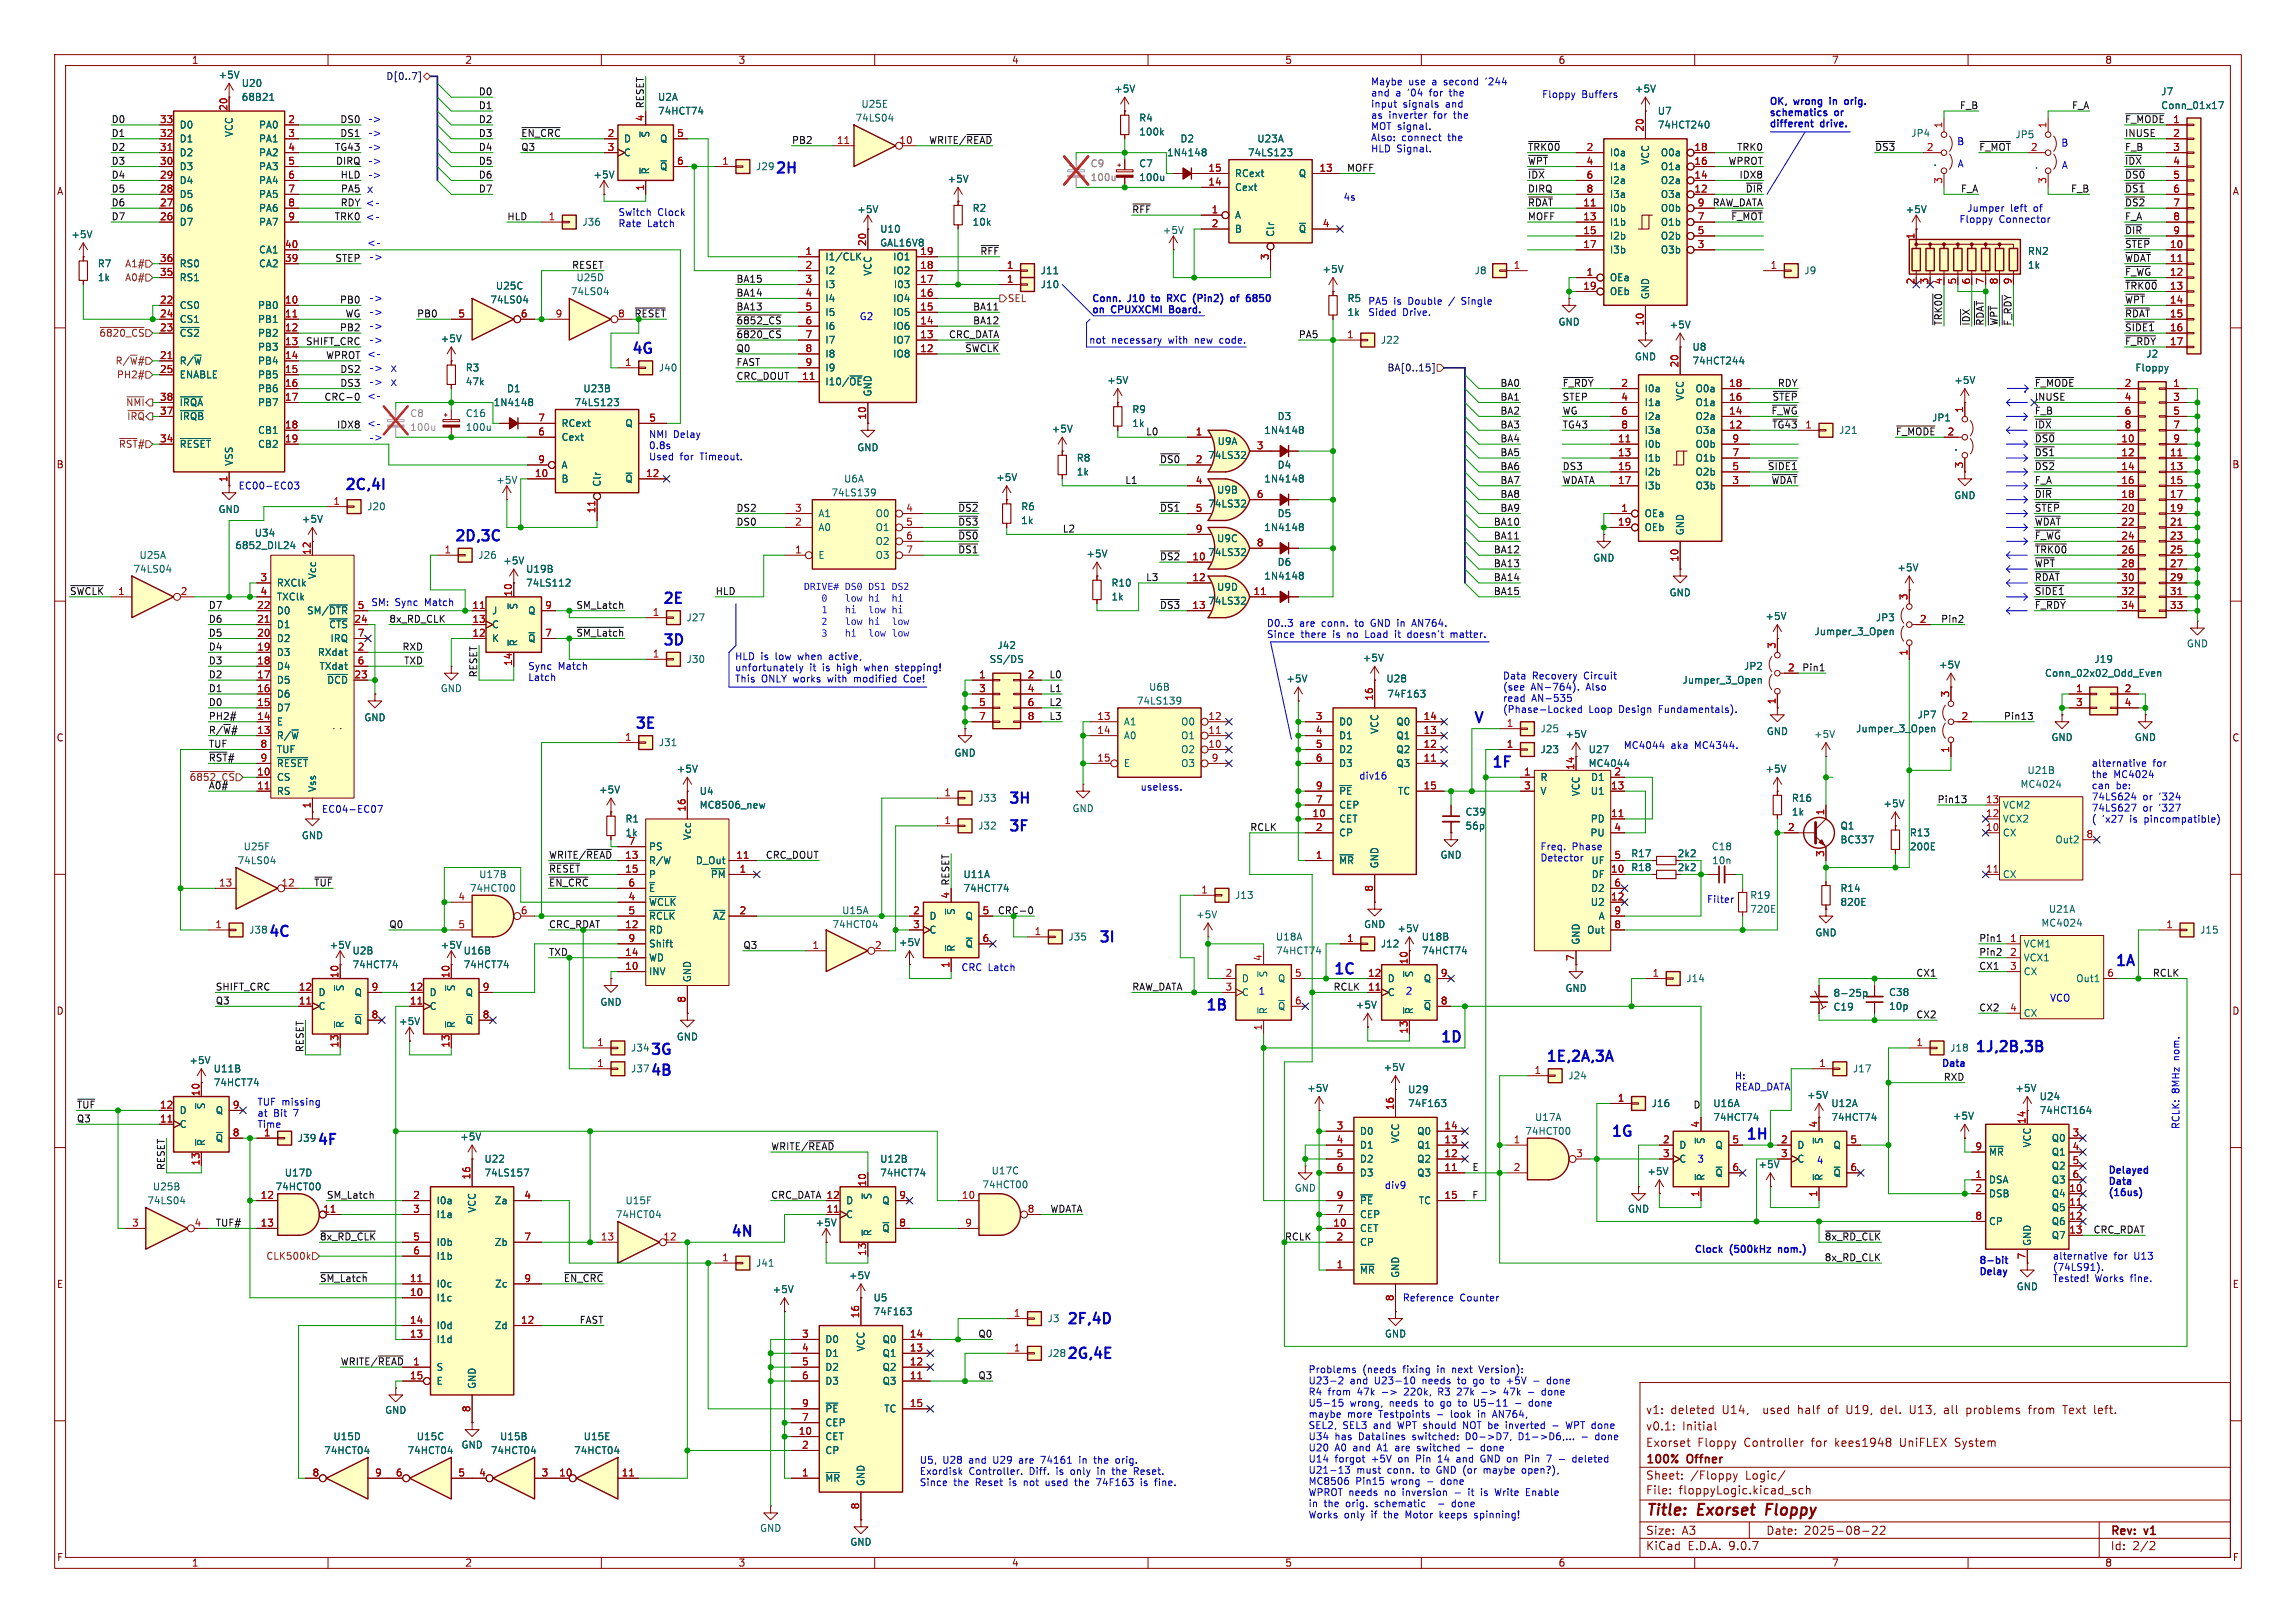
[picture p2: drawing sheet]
<svg xmlns="http://www.w3.org/2000/svg" width="420mm" height="297mm" viewBox="0 0 420 297" stroke-linecap="round" stroke-linejoin="round" font-family="sans-serif">
<defs><g id="words">
<g font-size="2.8" fill="#840000">
<text x="301" y="277.9">Title:</text>
<text x="310.6" y="277.9">Exorset</text>
<text x="323.9" y="277.9">Floppy</text>
</g>
<g font-size="2.7" fill="#0000c2">
<text x="141.7" y="32.3">2H</text>
<text x="115.5" y="65.3">4G</text>
<text x="63" y="90.2">2C,4I</text>
<text x="83.1" y="99.6">2D,3C</text>
<text x="121.2" y="111">2E</text>
<text x="121.2" y="118.6">3D</text>
<text x="116.1" y="133.9">3E</text>
<text x="269.5" y="132.8">V</text>
<text x="272.8" y="141">1F</text>
<text x="184.4" y="147.6">3H</text>
<text x="184.4" y="152.7">3F</text>
<text x="49" y="172">4C</text>
<text x="200.9" y="173">3I</text>
<text x="243.8" y="178.8">1C</text>
<text x="386.8" y="177.3">1A</text>
<text x="220.5" y="185.4">1B</text>
<text x="263.4" y="191.3">1D</text>
<text x="118.9" y="193.6">3G</text>
<text x="118.9" y="197.4">4B</text>
<text x="282.7" y="194.8">1E,2A,3A</text>
<text x="361.2" y="193">1J,2B,3B</text>
<text x="294.6" y="208.5">1G</text>
<text x="319.3" y="209">1H</text>
<text x="57.9" y="210.1">4F</text>
<text x="133.6" y="226.8">4N</text>
<text x="195.1" y="242.8">2F,4D</text>
<text x="195.1" y="249.2">2G,4E</text>
</g>
<g font-size="2.1" fill="#0000c2">
<text x="67.1" y="35.9">x</text>
<text x="71.4" y="68.7">x</text>
<text x="71.4" y="71.2">x</text>
</g>
<g font-size="2.1" fill="#840000">
<text x="301" y="262">v0.1:</text>
<text x="301" y="259">v1:</text>
<text x="305.6" y="259">deleted</text>
<text x="307.7" y="262">Initial</text>
<text x="315.1" y="259">U14,</text>
<text x="322.8" y="259">used</text>
<text x="329.3" y="259">half</text>
<text x="335" y="259">of</text>
<text x="338.5" y="259">U19,</text>
<text x="345" y="259">del.</text>
<text x="350.4" y="259">U13,</text>
<text x="356.8" y="259">all</text>
<text x="361.1" y="259">problems</text>
<text x="372.7" y="259">from</text>
<text x="379.1" y="259">Text</text>
<text x="384.9" y="259">left.</text>
<text x="301" y="268.2">100%</text>
<text x="301" y="265">Exorset</text>
<text x="308.7" y="268.2">Offner</text>
<text x="310.5" y="265">Floppy</text>
<text x="319.1" y="265">Controller</text>
<text x="331.5" y="265">for</text>
<text x="336" y="265">kees1948</text>
<text x="348" y="265">UniFLEX</text>
<text x="358.2" y="265">System</text>
<text x="301" y="273.7">File:</text>
<text x="301" y="271">Sheet:</text>
<text x="307.1" y="273.7">floppyLogic.kicad_sch</text>
<text x="309.2" y="271">/Floppy</text>
<text x="319.4" y="271">Logic/</text>
<text x="301" y="281.1">Size:</text>
<text x="307.6" y="281.1">A3</text>
<text x="323" y="281.1">Date:</text>
<text x="330" y="281.1">2025-08-22</text>
<text x="386" y="281.3">Rev:</text>
<text x="392.4" y="281.3">v1</text>
<text x="301" y="283.9">KiCad</text>
<text x="308.7" y="283.9">E.D.A.</text>
<text x="316.3" y="283.9">9.0.7</text>
<text x="386" y="283.9">Id:</text>
<text x="390.1" y="283.9">2/2</text>
</g>
<g font-size="1.8" fill="#840000">
<text x="35" y="11.9">1</text>
<text x="85" y="11.9">2</text>
<text x="135" y="11.9">3</text>
<text x="185" y="11.9">4</text>
<text x="235" y="11.9">5</text>
<text x="285" y="11.9">6</text>
<text x="335" y="11.9">7</text>
<text x="385" y="11.9">8</text>
<text x="10.3" y="35.9">A</text>
<text x="408.3" y="35.9">A</text>
<text x="10.3" y="85.9">B</text>
<text x="408.2" y="85.9">B</text>
<text x="10.3" y="135.9">C</text>
<text x="408.2" y="135.9">C</text>
<text x="306.8" y="159.6">2k2</text>
<text x="306.8" y="157.1">2k2</text>
<text x="10.3" y="185.9">D</text>
<text x="408.2" y="185.9">D</text>
<text x="10.3" y="235.9">E</text>
<text x="408.3" y="235.9">E</text>
<text x="10.3" y="285.9">F</text>
<text x="35" y="286.9">1</text>
<text x="85" y="286.9">2</text>
<text x="135" y="286.9">3</text>
<text x="185" y="286.9">4</text>
<text x="235" y="286.9">5</text>
<text x="285" y="286.9">6</text>
<text x="335" y="286.9">7</text>
<text x="385" y="286.9">8</text>
<text x="408.3" y="285.9">F</text>
</g>
<g font-size="1.8" fill="#006464">
<text x="39.9" y="14.6">+5V</text>
<text x="44.1" y="16.1">U20</text>
<text x="203.7" y="17.1">+5V</text>
<text x="299" y="17.1">+5V</text>
<text x="395.2" y="17.6">J7</text>
<text x="32.8" y="23.7">D0</text>
<text x="44.1" y="18.6">68B21</text>
<text x="47.3" y="23.7">PA0</text>
<text x="120.3" y="21.2">74HCT74</text>
<text x="120.3" y="18.6">U2A</text>
<text x="156.4" y="22.5">74LS04</text>
<text x="157.5" y="19.9">U25E</text>
<text x="208.3" y="22.5">R4</text>
<text x="303.1" y="21.2">U7</text>
<text x="303.1" y="23.7">74HCT240</text>
<text x="395.2" y="20.2">Conn_01x17</text>
<text x="32.8" y="26.3">D1</text>
<text x="32.8" y="28.8">D2</text>
<text x="42.8" y="25.2" transform="rotate(-90 42.8 25.2)">VCC</text>
<text x="47.3" y="26.3">PA1</text>
<text x="47.3" y="28.8">PA2</text>
<text x="114" y="26.3">D</text>
<text x="114" y="28.8">C</text>
<text x="119" y="25.3" transform="rotate(-90 119 25.3)">~{S}</text>
<text x="120.6" y="26.3">Q</text>
<text x="208.3" y="25">100k</text>
<text x="213.4" y="28.8">1N4148</text>
<text x="215.8" y="26.3">D2</text>
<text x="228.2" y="28.8">74LS123</text>
<text x="229.9" y="26.3">U23A</text>
<text x="294.4" y="28.8">I0a</text>
<text x="303.7" y="28.8">O0a</text>
<text x="349.5" y="25.2">JP4</text>
<text x="368.6" y="25.5">JP5</text>
<text x="32.8" y="31.3">D3</text>
<text x="32.8" y="33.9">D4</text>
<text x="47.3" y="31.3">PA3</text>
<text x="47.3" y="33.9">PA4</text>
<text x="108.5" y="32.8">+5V</text>
<text x="119" y="32" transform="rotate(-90 119 32)">~{R}</text>
<text x="120.6" y="31.3">~{Q}</text>
<text x="138.2" y="31.3">J29</text>
<text x="173.2" y="33.6">+5V</text>
<text x="208.3" y="30.8">C7</text>
<text x="208.3" y="33.3">100u</text>
<text x="225.8" y="32.6">RCext</text>
<text x="225.8" y="35.2">Cext</text>
<text x="237.5" y="32.6">Q</text>
<text x="294.4" y="31.3">I1a</text>
<text x="294.4" y="33.9">I2a</text>
<text x="301.9" y="30.2" transform="rotate(-90 301.9 30.2)">VCC</text>
<text x="303.7" y="31.3">O1a</text>
<text x="303.7" y="33.9">O2a</text>
<text x="353.6" y="30.6">.</text>
<text x="372.1" y="31.1">.</text>
<text x="32.8" y="36.4">D5</text>
<text x="32.8" y="39">D6</text>
<text x="32.8" y="41.5">D7</text>
<text x="47.3" y="36.4">PA5</text>
<text x="47.3" y="39">PA6</text>
<text x="47.3" y="41.5">PA7</text>
<text x="106.4" y="41.5">J36</text>
<text x="156.7" y="39.2">+5V</text>
<text x="177.8" y="39">R2</text>
<text x="177.8" y="41.5">10k</text>
<text x="225.8" y="40.2">A</text>
<text x="294.4" y="36.4">I3a</text>
<text x="294.4" y="39">I0b</text>
<text x="294.4" y="41.5">I1b</text>
<text x="303.7" y="36.4">O3a</text>
<text x="303.7" y="39">O0b</text>
<text x="303.7" y="41.5">O1b</text>
<text x="348.5" y="39.2">+5V</text>
<text x="12.9" y="43.8">+5V</text>
<text x="47.3" y="46.6">CA1</text>
<text x="150.9" y="47.9">I1/CLK</text>
<text x="160.9" y="42.8">U10</text>
<text x="160.9" y="45.3">GAL16V8</text>
<text x="163.3" y="47.9">IO1</text>
<text x="212.6" y="43">+5V</text>
<text x="225.8" y="42.8">B</text>
<text x="233.3" y="43.4" transform="rotate(-90 233.3 43.4)">Clr</text>
<text x="237.5" y="42.8">~{Q}</text>
<text x="294.4" y="44">I2b</text>
<text x="294.4" y="46.6">I3b</text>
<text x="303.7" y="44">O2b</text>
<text x="303.7" y="46.6">O3b</text>
<text x="370.8" y="46.8">RN2</text>
<text x="17.8" y="49.1">R7</text>
<text x="17.8" y="51.7">1k</text>
<text x="32.8" y="49.1">RS0</text>
<text x="32.8" y="51.7">RS1</text>
<text x="47.3" y="49.1">CA2</text>
<text x="90.6" y="53.2">U25C</text>
<text x="105.3" y="51.7">U25D</text>
<text x="150.9" y="50.4">I2</text>
<text x="150.9" y="52.9">I3</text>
<text x="159.6" y="50.6" transform="rotate(-90 159.6 50.6)">VCC</text>
<text x="163.3" y="50.4">IO2</text>
<text x="163.4" y="52.9">I03</text>
<text x="190.3" y="50.4">J11</text>
<text x="190.3" y="52.9">J10</text>
<text x="241.8" y="50.1">+5V</text>
<text x="269.6" y="50.4">J8</text>
<text x="294.4" y="51.7">OEa</text>
<text x="330" y="50.4">J9</text>
<text x="370.8" y="49.4">1k</text>
<text x="32.8" y="56.7">CS0</text>
<text x="32.8" y="59.3">CS1</text>
<text x="47.1" y="56.7">PB0</text>
<text x="47.1" y="59.3">PB1</text>
<text x="89.6" y="55.7">74LS04</text>
<text x="104.3" y="54.2">74LS04</text>
<text x="150.9" y="55.5">I4</text>
<text x="150.9" y="58">I5</text>
<text x="163.3" y="55.5">IO4</text>
<text x="163.3" y="58">IO5</text>
<text x="246.4" y="55.5">R5</text>
<text x="246.4" y="58">1k</text>
<text x="285" y="59.8">GND</text>
<text x="294.4" y="54.2">OEb</text>
<text x="301.9" y="54.9" transform="rotate(-90 301.9 54.9)">GND</text>
<text x="32.8" y="61.8">~{CS2}</text>
<text x="47.1" y="61.8">PB2</text>
<text x="47.1" y="64.4">PB3</text>
<text x="80.5" y="62.8">+5V</text>
<text x="150.9" y="60.6">I6</text>
<text x="150.9" y="63.1">I7</text>
<text x="150.9" y="65.6">I8</text>
<text x="163.3" y="60.6">IO6</text>
<text x="163.3" y="63.1">IO7</text>
<text x="163.3" y="65.6">IO8</text>
<text x="252.5" y="63.1">J22</text>
<text x="305.3" y="60.3">+5V</text>
<text x="309.5" y="64.4">U8</text>
<text x="392.5" y="65.6">J2</text>
<text x="32.8" y="66.9">R/~{W}</text>
<text x="32.8" y="69.4">ENABLE</text>
<text x="47.1" y="66.9">PB4</text>
<text x="47.1" y="69.4">PB5</text>
<text x="47.1" y="72">PB6</text>
<text x="85.1" y="68.2">R3</text>
<text x="85.1" y="70.7">47k</text>
<text x="92.6" y="72">D1</text>
<text x="106.6" y="72">U23B</text>
<text x="120.4" y="68.2">J40</text>
<text x="150.9" y="68.2">I9</text>
<text x="150.9" y="70.7">I10/~{OE}</text>
<text x="202.4" y="70.5">+5V</text>
<text x="299" y="66.1">GND</text>
<text x="300.7" y="72">I0a</text>
<text x="309.5" y="66.9">74HCT244</text>
<text x="310.1" y="72">O0a</text>
<text x="357.4" y="70.5">+5V</text>
<text x="390.5" y="68.2">Floppy</text>
<text x="32.8" y="74.5">~{IRQA}</text>
<text x="32.8" y="77.1">~{IRQB}</text>
<text x="47.1" y="74.5">PB7</text>
<text x="85.1" y="76.5">C16</text>
<text x="90.2" y="74.5">1N4148</text>
<text x="105" y="74.5">74LS123</text>
<text x="159.6" y="72.6" transform="rotate(-90 159.6 72.6)">GND</text>
<text x="207" y="75.8">R9</text>
<text x="233.6" y="77.1">D3</text>
<text x="300.7" y="74.5">I1a</text>
<text x="300.7" y="77.1">I2a</text>
<text x="308.2" y="73.4" transform="rotate(-90 308.2 73.4)">VCC</text>
<text x="310.1" y="74.5">O1a</text>
<text x="310.1" y="77.1">O2a</text>
<text x="353.3" y="77.3">JP1</text>
<text x="32.8" y="82.1">~{RESET}</text>
<text x="47.1" y="79.6">CB1</text>
<text x="47.1" y="82.1">CB2</text>
<text x="85.1" y="79.1">100u</text>
<text x="102.6" y="78.3">RCext</text>
<text x="102.6" y="80.9">Cext</text>
<text x="114.3" y="78.3">Q</text>
<text x="156.7" y="82.8">GND</text>
<text x="192.3" y="79.3">+5V</text>
<text x="207" y="78.3">1k</text>
<text x="222.6" y="81.6">U9A</text>
<text x="231.2" y="79.6">1N4148</text>
<text x="300.7" y="79.6">I3a</text>
<text x="300.7" y="82.1">I0b</text>
<text x="310.1" y="79.6">O3a</text>
<text x="310.1" y="82.1">O0b</text>
<text x="336.3" y="79.6">J21</text>
<text x="357.4" y="82.7">.</text>
<text x="42.8" y="85.3" transform="rotate(-90 42.8 85.3)">VSS</text>
<text x="90.7" y="88.7">+5V</text>
<text x="102.6" y="86">A</text>
<text x="102.6" y="88.5">B</text>
<text x="110.1" y="89.2" transform="rotate(-90 110.1 89.2)">Clr</text>
<text x="114.3" y="88.5">~{Q}</text>
<text x="154.3" y="88.5">U6A</text>
<text x="182.1" y="88.2">+5V</text>
<text x="196.9" y="84.7">R8</text>
<text x="196.9" y="87.2">1k</text>
<text x="220.9" y="84.2">74LS32</text>
<text x="231.2" y="88.5">1N4148</text>
<text x="233.6" y="86">D4</text>
<text x="300.7" y="84.7">I1b</text>
<text x="300.7" y="87.2">I2b</text>
<text x="300.7" y="89.8">I3b</text>
<text x="310.1" y="84.7">O1b</text>
<text x="310.1" y="87.2">O2b</text>
<text x="310.1" y="89.8">O3b</text>
<text x="39.9" y="94.1">GND</text>
<text x="55.1" y="95.9">+5V</text>
<text x="67.1" y="93.6">J20</text>
<text x="149.6" y="94.8">A1</text>
<text x="152" y="91">74LS139</text>
<text x="160.1" y="94.8">O0</text>
<text x="186.7" y="93.6">R6</text>
<text x="220.9" y="93.1">74LS32</text>
<text x="222.5" y="90.5">U9B</text>
<text x="233.6" y="94.8">D5</text>
<text x="300.7" y="94.8">OEa</text>
<text x="357.4" y="91.5">GND</text>
<text x="42.9" y="100.7">6852_DIL24</text>
<text x="46.5" y="98.4">U34</text>
<text x="149.6" y="97.4">A0</text>
<text x="160.1" y="97.4">O1</text>
<text x="160.1" y="99.9">O2</text>
<text x="186.7" y="96.1">1k</text>
<text x="220.9" y="102">74LS32</text>
<text x="222.5" y="99.4">U9C</text>
<text x="231.2" y="97.4">1N4148</text>
<text x="300.7" y="97.4">OEb</text>
<text x="308.2" y="98" transform="rotate(-90 308.2 98)">GND</text>
<text x="24.3" y="105">74LS04</text>
<text x="25.4" y="102.5">U25A</text>
<text x="50.5" y="107.5">RXClk</text>
<text x="58" y="106.1" transform="rotate(-90 58 106.1)">Vcc</text>
<text x="87.4" y="102.5">J26</text>
<text x="91.9" y="103.5">+5V</text>
<text x="96.1" y="105">U19B</text>
<text x="96.1" y="107.5">74LS112</text>
<text x="149.6" y="102.5">E</text>
<text x="160.1" y="102.5">O3</text>
<text x="198.6" y="102.2">+5V</text>
<text x="203.2" y="107.5">R10</text>
<text x="231.2" y="106.3">1N4148</text>
<text x="233.6" y="103.7">D6</text>
<text x="291.3" y="103">GND</text>
<text x="347" y="104.7">+5V</text>
<text x="50.5" y="110.1">TXClk</text>
<text x="50.5" y="112.6">D0</text>
<text x="56.1" y="112.6">SM/~{DTR}</text>
<text x="89.9" y="112.6">J</text>
<text x="94.8" y="111.6" transform="rotate(-90 94.8 111.6)">~{S}</text>
<text x="96.5" y="112.6">Q</text>
<text x="125.5" y="113.9">J27</text>
<text x="203.2" y="110.1">1k</text>
<text x="220.9" y="110.8">74LS32</text>
<text x="222.5" y="108.3">U9D</text>
<text x="305.3" y="109.3">GND</text>
<text x="322.8" y="113.6">+5V</text>
<text x="343.1" y="113.9">JP3</text>
<text x="50.5" y="115.2">D1</text>
<text x="50.5" y="117.7">D2</text>
<text x="60.1" y="115.2">~{CTS}</text>
<text x="60.3" y="117.7">IRQ</text>
<text x="89.9" y="115.2">C</text>
<text x="89.9" y="117.7">K</text>
<text x="94.8" y="118.4" transform="rotate(-90 94.8 118.4)">~{R}</text>
<text x="96.5" y="117.7">~{Q}</text>
<text x="182.4" y="119">J42</text>
<text x="331.8" y="116.4">Jumper_3_Open</text>
<text x="399.9" y="118.7">GND</text>
<text x="50.5" y="120.2">D3</text>
<text x="50.5" y="122.8">D4</text>
<text x="50.5" y="125.3">D5</text>
<text x="58" y="120.2">RXdat</text>
<text x="58.4" y="122.8">TXdat</text>
<text x="59.7" y="125.3">~{DCD}</text>
<text x="125.5" y="121.5">J30</text>
<text x="180.9" y="121.5">SS/DS</text>
<text x="235.2" y="125.1">+5V</text>
<text x="249.2" y="121.3">+5V</text>
<text x="253.5" y="125.1">U28</text>
<text x="307.7" y="125.3">Jumper_3_Open</text>
<text x="318.9" y="122.8">JP2</text>
<text x="354.6" y="122.5">+5V</text>
<text x="374" y="124.1">Conn_02x02_Odd_Even</text>
<text x="383" y="121.5">J19</text>
<text x="50.5" y="127.9">D6</text>
<text x="50.5" y="130.4">D7</text>
<text x="80.5" y="126.8">GND</text>
<text x="207.8" y="129.1">74LS139</text>
<text x="210.1" y="126.6">U6B</text>
<text x="253.7" y="127.9">74F163</text>
<text x="350.7" y="131.7">JP7</text>
<text x="50.5" y="132.9">E</text>
<text x="50.5" y="135.5">R/~{W}</text>
<text x="66.5" y="132.2">GND</text>
<text x="120.4" y="136.8">J31</text>
<text x="205.5" y="132.9">A1</text>
<text x="205.5" y="135.5">A0</text>
<text x="216" y="132.9">O0</text>
<text x="216" y="135.5">O1</text>
<text x="244.9" y="132.9">D0</text>
<text x="244.9" y="135.5">D1</text>
<text x="252.3" y="134.4" transform="rotate(-90 252.3 134.4)">VCC</text>
<text x="255.3" y="132.9">Q0</text>
<text x="255.3" y="135.5">Q1</text>
<text x="281.7" y="134.2">J25</text>
<text x="286.3" y="135.2">+5V</text>
<text x="323.1" y="134.7">GND</text>
<text x="331.7" y="135.2">+5V</text>
<text x="339.4" y="134.2">Jumper_3_Open</text>
<text x="375.2" y="135.8">GND</text>
<text x="390.4" y="135.8">GND</text>
<text x="50.5" y="138">TUF</text>
<text x="50.5" y="140.6">~{RESET}</text>
<text x="50.5" y="143.1">CS</text>
<text x="123.7" y="141.6">+5V</text>
<text x="174.5" y="138.7">GND</text>
<text x="205.5" y="140.6">E</text>
<text x="216" y="138">O2</text>
<text x="216" y="140.6">O3</text>
<text x="244.9" y="138">D2</text>
<text x="244.9" y="140.6">D3</text>
<text x="255.3" y="138">Q2</text>
<text x="255.3" y="140.6">Q3</text>
<text x="281.7" y="143.1">R</text>
<text x="281.7" y="138">J23</text>
<text x="290.5" y="138">U27</text>
<text x="290.5" y="140.6">MC4044</text>
<text x="290.9" y="143.1">D1</text>
<text x="322.8" y="141.6">+5V</text>
<text x="370.8" y="141.8">U21B</text>
<text x="50.5" y="145.6">RS</text>
<text x="58" y="145" transform="rotate(-90 58 145)">Vss</text>
<text x="109.5" y="145.4">+5V</text>
<text x="127.9" y="148.2">MC8506_new</text>
<text x="127.9" y="145.6">U4</text>
<text x="178.8" y="146.9">J33</text>
<text x="196.1" y="148.8">GND</text>
<text x="244.9" y="145.6">~{PE}</text>
<text x="244.9" y="148.2">CEP</text>
<text x="255.6" y="145.6">TC</text>
<text x="268" y="149.5">C39</text>
<text x="281.7" y="145.6">V</text>
<text x="289.2" y="145.8" transform="rotate(-90 289.2 145.8)">VCC</text>
<text x="290.9" y="145.6">U1</text>
<text x="327.7" y="146.9">R16</text>
<text x="327.7" y="149.5">1k</text>
<text x="344.4" y="147.9">+5V</text>
<text x="366.3" y="148.2">VCM2</text>
<text x="369.5" y="144.4">MC4024</text>
<text x="44.5" y="155.8">U25F</text>
<text x="55.1" y="153.8">GND</text>
<text x="114.3" y="150.7">R1</text>
<text x="114.3" y="153.3">1k</text>
<text x="114.9" y="154.7">7</text>
<text x="118.6" y="155.8">PS</text>
<text x="126.6" y="153.8" transform="rotate(-90 126.6 153.8)">Vcc</text>
<text x="178.8" y="152">J32</text>
<text x="244.9" y="150.7">CET</text>
<text x="244.9" y="153.3">CP</text>
<text x="268" y="152">56p</text>
<text x="290.8" y="153.3">PU</text>
<text x="290.9" y="150.7">PD</text>
<text x="313" y="155.8">C18</text>
<text x="336.6" y="154.5">BC337</text>
<text x="336.6" y="152">Q1</text>
<text x="349.3" y="155.8">200E</text>
<text x="349.3" y="153.3">R13</text>
<text x="366.3" y="150.7">VCX2</text>
<text x="366.3" y="153.3">CX</text>
<text x="375.9" y="154.5">Out2</text>
<text x="43.4" y="158.3">74LS04</text>
<text x="87.6" y="160.9">U17B</text>
<text x="118.6" y="158.3">R/W</text>
<text x="118.6" y="160.9">P</text>
<text x="127.2" y="158.3">D_Out</text>
<text x="129.9" y="160.9">~{PM}</text>
<text x="176.1" y="160.9">U11A</text>
<text x="244.9" y="158.3">~{MR}</text>
<text x="252.3" y="159" transform="rotate(-90 252.3 159)">GND</text>
<text x="263.4" y="157.3">GND</text>
<text x="291" y="158.3">UF</text>
<text x="291.1" y="160.9">DF</text>
<text x="298.3" y="159.6">R18</text>
<text x="298.3" y="157.1">R17</text>
<text x="313.1" y="158.3">10n</text>
<text x="366.3" y="160.9">CX</text>
<text x="85.9" y="163.4">74HCT00</text>
<text x="118.6" y="163.4">~{E}</text>
<text x="118.6" y="166">~{WCLK}</text>
<text x="153.9" y="167.5">U15A</text>
<text x="174.9" y="167.5" transform="rotate(-90 174.9 167.5)">~{S}</text>
<text x="176.1" y="163.4">74HCT74</text>
<text x="225.8" y="164.7">J13</text>
<text x="290.9" y="166">U2</text>
<text x="290.9" y="163.4">D2</text>
<text x="320" y="167.2">720E</text>
<text x="320" y="164.7">R19</text>
<text x="336.6" y="166">820E</text>
<text x="336.6" y="163.4">R14</text>
<text x="374.7" y="167.2">U21A</text>
<text x="45.5" y="171">J38</text>
<text x="60.2" y="173.8">+5V</text>
<text x="80.5" y="173.8">+5V</text>
<text x="118.6" y="168.5">~{RCLK}</text>
<text x="118.6" y="171">RD</text>
<text x="118.6" y="173.6">Shift</text>
<text x="130.3" y="168.5">~{AZ}</text>
<text x="152.2" y="170">74HCT04</text>
<text x="164.3" y="173.3">+5V</text>
<text x="169.9" y="168.5">D</text>
<text x="169.9" y="171">C</text>
<text x="176.5" y="168.5">Q</text>
<text x="176.5" y="173.6">~{Q}</text>
<text x="195.3" y="172.3">J35</text>
<text x="218.7" y="168.2">+5V</text>
<text x="233.3" y="172.3">U18A</text>
<text x="249.4" y="170">GND</text>
<text x="252.5" y="173.6">J12</text>
<text x="255.5" y="170.8">+5V</text>
<text x="260" y="172.3">U18B</text>
<text x="289.2" y="173" transform="rotate(-90 289.2 173)">GND</text>
<text x="290.2" y="171">Out</text>
<text x="292.3" y="168.5">A</text>
<text x="332" y="171.6">GND</text>
<text x="370.1" y="173.6">VCM1</text>
<text x="373.3" y="169.8">MC4024</text>
<text x="402.3" y="171">J15</text>
<text x="64.4" y="177.4">74HCT74</text>
<text x="64.4" y="174.9">U2B</text>
<text x="84.7" y="174.9">U16B</text>
<text x="84.7" y="177.4">74HCT74</text>
<text x="118.6" y="176.1">WD</text>
<text x="118.6" y="178.7">INV</text>
<text x="126.6" y="179.8" transform="rotate(-90 126.6 179.8)">GND</text>
<text x="174.9" y="174.2" transform="rotate(-90 174.9 174.2)">~{R}</text>
<text x="227.1" y="179.9">D</text>
<text x="232" y="179" transform="rotate(-90 232 179)">~{S}</text>
<text x="233.3" y="174.9">74HCT74</text>
<text x="233.7" y="179.9">Q</text>
<text x="253.7" y="179.9">D</text>
<text x="258.7" y="179" transform="rotate(-90 258.7 179)">~{S}</text>
<text x="260" y="174.9">74HCT74</text>
<text x="260.3" y="179.9">Q</text>
<text x="308.4" y="179.9">J14</text>
<text x="370.1" y="176.1">VCX1</text>
<text x="370.1" y="178.7">CX</text>
<text x="379.7" y="179.9">Out1</text>
<text x="58.2" y="182.5">D</text>
<text x="58.2" y="185">C</text>
<text x="63.1" y="181.5" transform="rotate(-90 63.1 181.5)">~{S}</text>
<text x="64.8" y="182.5">Q</text>
<text x="78.5" y="182.5">D</text>
<text x="78.5" y="185">C</text>
<text x="83.4" y="181.5" transform="rotate(-90 83.4 181.5)">~{S}</text>
<text x="85.1" y="182.5">Q</text>
<text x="109.7" y="184.3">GND</text>
<text x="227.1" y="182.5">C</text>
<text x="232" y="185.7" transform="rotate(-90 232 185.7)">~{R}</text>
<text x="233.7" y="185">~{Q}</text>
<text x="247.9" y="184.8">+5V</text>
<text x="253.7" y="182.5">C</text>
<text x="258.7" y="185.7" transform="rotate(-90 258.7 185.7)">~{R}</text>
<text x="260.3" y="185">~{Q}</text>
<text x="286.3" y="181.7">GND</text>
<text x="335.3" y="182.6">8-25p</text>
<text x="335.3" y="185.1">C19</text>
<text x="345.4" y="182.5">C38</text>
<text x="345.4" y="185">10p</text>
<text x="63.1" y="188.2" transform="rotate(-90 63.1 188.2)">~{R}</text>
<text x="64.8" y="187.6">~{Q}</text>
<text x="72.9" y="187.8">+5V</text>
<text x="83.4" y="188.2" transform="rotate(-90 83.4 188.2)">~{R}</text>
<text x="85.1" y="187.6">~{Q}</text>
<text x="123.7" y="190.6">GND</text>
<text x="370.1" y="186.3">CX</text>
<text x="34.5" y="194.9">+5V</text>
<text x="39" y="196.4">U11B</text>
<text x="115.3" y="192.6">J34</text>
<text x="115.3" y="196.4">J37</text>
<text x="253" y="196.2">+5V</text>
<text x="286.8" y="197.7">J24</text>
<text x="338.8" y="196.4">J17</text>
<text x="356.6" y="192.6">J18</text>
<text x="37.7" y="203.1" transform="rotate(-90 37.7 203.1)">~{S}</text>
<text x="39" y="199">74HCT74</text>
<text x="239" y="200">+5V</text>
<text x="257.5" y="200.3">U29</text>
<text x="257.5" y="202.8">74F163</text>
<text x="302" y="202.8">J16</text>
<text x="313.3" y="202.8">U16A</text>
<text x="330.4" y="201.3">+5V</text>
<text x="334.9" y="202.8">U12A</text>
<text x="368.5" y="200">+5V</text>
<text x="373" y="201.5">U24</text>
<text x="32.8" y="204.1">D</text>
<text x="32.8" y="206.6">C</text>
<text x="37.7" y="209.8" transform="rotate(-90 37.7 209.8)">~{R}</text>
<text x="39.4" y="204.1">Q</text>
<text x="39.4" y="209.1">~{Q}</text>
<text x="54.4" y="209.1">J39</text>
<text x="84.1" y="208.9">+5V</text>
<text x="248.7" y="207.9">D0</text>
<text x="256.1" y="209.3" transform="rotate(-90 256.1 209.3)">VCC</text>
<text x="259.1" y="207.9">Q0</text>
<text x="278.9" y="207.9">74HCT00</text>
<text x="280.7" y="205.3">U17A</text>
<text x="312" y="209.4" transform="rotate(-90 312 209.4)">~{S}</text>
<text x="313.3" y="205.3">74HCT74</text>
<text x="333.6" y="209.4" transform="rotate(-90 333.6 209.4)">~{S}</text>
<text x="334.9" y="205.3">74HCT74</text>
<text x="357.1" y="205.1">+5V</text>
<text x="373" y="204.1">74HCT164</text>
<text x="375.2" y="209.1">Q0</text>
<text x="52" y="215.5">U17D</text>
<text x="88.5" y="213">U22</text>
<text x="88.5" y="215.5">74LS157</text>
<text x="160.9" y="213">U12B</text>
<text x="160.9" y="215.5">74HCT74</text>
<text x="181.3" y="215.1">U17C</text>
<text x="248.7" y="210.4">D1</text>
<text x="248.7" y="213">D2</text>
<text x="248.7" y="215.5">D3</text>
<text x="259.1" y="210.4">Q1</text>
<text x="259.1" y="213">Q2</text>
<text x="259.1" y="215.5">Q3</text>
<text x="301.2" y="215.2">+5V</text>
<text x="307.1" y="210.4">D</text>
<text x="307.1" y="213">C</text>
<text x="313.7" y="210.4">Q</text>
<text x="313.7" y="215.5">~{Q}</text>
<text x="321.6" y="214">+5V</text>
<text x="328.7" y="210.4">D</text>
<text x="328.7" y="213">C</text>
<text x="335.3" y="210.4">Q</text>
<text x="335.3" y="215.5">~{Q}</text>
<text x="363.7" y="211.7">~{MR}</text>
<text x="371.7" y="210.1" transform="rotate(-90 371.7 210.1)">VCC</text>
<text x="375.2" y="211.7">Q1</text>
<text x="375.2" y="214.2">Q2</text>
<text x="26.8" y="220.6">74LS04</text>
<text x="27.9" y="218">U25B</text>
<text x="50.3" y="218">74HCT00</text>
<text x="79.8" y="220.6">I0a</text>
<text x="90.4" y="220.6">Za</text>
<text x="114.3" y="220.6">U15F</text>
<text x="154.7" y="220.6">D</text>
<text x="159.6" y="219.6" transform="rotate(-90 159.6 219.6)">~{S}</text>
<text x="161.3" y="220.6">Q</text>
<text x="179.6" y="217.7">74HCT00</text>
<text x="236.7" y="218.3">GND</text>
<text x="248.7" y="220.6">~{PE}</text>
<text x="259.4" y="220.6">TC</text>
<text x="312" y="216.2" transform="rotate(-90 312 216.2)">~{R}</text>
<text x="333.6" y="216.2" transform="rotate(-90 333.6 216.2)">~{R}</text>
<text x="363.7" y="216.8">DSA</text>
<text x="363.7" y="219.3">DSB</text>
<text x="375.2" y="216.8">Q3</text>
<text x="375.2" y="219.3">Q4</text>
<text x="375.2" y="221.8">Q5</text>
<text x="79.8" y="223.1">I1a</text>
<text x="87.2" y="222" transform="rotate(-90 87.2 222)">VCC</text>
<text x="112.5" y="223.1">74HCT04</text>
<text x="149.1" y="224.6">+5V</text>
<text x="154.7" y="223.1">C</text>
<text x="159.6" y="226.3" transform="rotate(-90 159.6 226.3)">~{R}</text>
<text x="161.3" y="225.7">~{Q}</text>
<text x="248.7" y="223.1">CEP</text>
<text x="248.7" y="225.7">CET</text>
<text x="297.7" y="222.1">GND</text>
<text x="363.7" y="224.4">CP</text>
<text x="375.2" y="224.4">Q6</text>
<text x="375.2" y="226.9">Q7</text>
<text x="79.8" y="228.2">I0b</text>
<text x="79.8" y="230.7">I1b</text>
<text x="90.4" y="228.2">Zb</text>
<text x="138.2" y="232">J41</text>
<text x="248.7" y="228.2">CP</text>
<text x="248.7" y="233.3">~{MR}</text>
<text x="256.1" y="233.9" transform="rotate(-90 256.1 233.9)">GND</text>
<text x="371.7" y="228.1" transform="rotate(-90 371.7 228.1)">GND</text>
<text x="79.8" y="235.8">I0c</text>
<text x="79.8" y="238.4">I1c</text>
<text x="90.5" y="235.8">Zc</text>
<text x="141.2" y="236.8">+5V</text>
<text x="155.2" y="234.3">+5V</text>
<text x="159.7" y="238.4">U5</text>
<text x="368.8" y="236.3">GND</text>
<text x="79.8" y="243.4">I0d</text>
<text x="79.8" y="246">I1d</text>
<text x="90.4" y="243.4">Zd</text>
<text x="150.9" y="246">D0</text>
<text x="159.7" y="240.9">74F163</text>
<text x="161.3" y="246">Q0</text>
<text x="191.5" y="242.2">J3</text>
<text x="253.2" y="245">GND</text>
<text x="79.8" y="251.1">S</text>
<text x="150.9" y="248.5">D1</text>
<text x="150.9" y="251.1">D2</text>
<text x="158.3" y="247.4" transform="rotate(-90 158.3 247.4)">VCC</text>
<text x="161.3" y="248.5">Q1</text>
<text x="161.3" y="251.1">Q2</text>
<text x="191.5" y="248.5">J28</text>
<text x="79.8" y="253.6">E</text>
<text x="87.2" y="254.3" transform="rotate(-90 87.2 254.3)">GND</text>
<text x="150.9" y="253.6">D3</text>
<text x="161.3" y="253.6">Q3</text>
<text x="60.9" y="263.8">U15D</text>
<text x="70.4" y="258.9">GND</text>
<text x="76.1" y="263.8">U15C</text>
<text x="91.4" y="263.8">U15B</text>
<text x="106.7" y="263.8">U15E</text>
<text x="150.9" y="258.7">~{PE}</text>
<text x="150.9" y="261.2">CEP</text>
<text x="150.9" y="263.8">CET</text>
<text x="161.6" y="258.7">TC</text>
<text x="59.2" y="266.3">74HCT04</text>
<text x="74.4" y="266.3">74HCT04</text>
<text x="84.3" y="265.3">GND</text>
<text x="89.7" y="266.3">74HCT04</text>
<text x="104.9" y="266.3">74HCT04</text>
<text x="150.9" y="266.3">CP</text>
<text x="150.9" y="271.4">~{MR}</text>
<text x="158.3" y="272" transform="rotate(-90 158.3 272)">GND</text>
<text x="138.9" y="280.5">GND</text>
<text x="155.4" y="283.1">GND</text>
</g>
<g font-size="1.8" fill="#000084">
<text x="70.6" y="14.8">D[0..7]</text>
<text x="253.7" y="68.2">BA[0..15]</text>
</g>
<g font-size="1.8" fill="#0f0f0f">
<text x="87.5" y="17.5">D0</text>
<text x="20.3" y="22.6">D0</text>
<text x="62.1" y="22.6">DS0</text>
<text x="87.5" y="22.6">D2</text>
<text x="87.5" y="20.1">D1</text>
<text x="117.8" y="19.9" transform="rotate(-90 117.8 19.9)">RESET</text>
<text x="358.4" y="20.1">F_B</text>
<text x="378.9" y="20.1">F_A</text>
<text x="388.6" y="22.6">~{F_MODE}1</text>
<text x="20.3" y="25.1">D1</text>
<text x="20.3" y="27.7">D2</text>
<text x="61.2" y="27.7">TG43</text>
<text x="62.1" y="25.1">DS1</text>
<text x="87.5" y="25.1">D3</text>
<text x="87.5" y="27.7">D4</text>
<text x="95.2" y="27.7">Q3</text>
<text x="95.2" y="25.1">~{EN_CRC}</text>
<text x="144.8" y="26.4">PB2</text>
<text x="169.9" y="26.4">WRITE/~{READ}</text>
<text x="279.4" y="27.7">~{TRK00}</text>
<text x="317.7" y="27.7">TRK0</text>
<text x="342.9" y="27.7">~{DS3}</text>
<text x="361.9" y="27.7">~{F_MOT}</text>
<text x="388.6" y="27.7">F_B</text>
<text x="388.6" y="25.1">INUSE</text>
<text x="20.3" y="32.8">D4</text>
<text x="20.3" y="35.3">D5</text>
<text x="20.3" y="30.2">D3</text>
<text x="61.4" y="30.2">DIRQ</text>
<text x="62.2" y="32.8">HLD</text>
<text x="62.3" y="35.3">PA5</text>
<text x="87.5" y="32.8">D6</text>
<text x="87.5" y="35.3">D7</text>
<text x="87.5" y="30.2">D5</text>
<text x="246.3" y="31.5">MOFF</text>
<text x="279.4" y="30.2">~{WPT}</text>
<text x="279.4" y="35.3">DIRQ</text>
<text x="279.4" y="32.8">~{IDX}</text>
<text x="316.1" y="30.2">WPROT</text>
<text x="318.1" y="32.8">IDX8</text>
<text x="319.2" y="35.3">~{DIR}</text>
<text x="358.6" y="35.3">F_A</text>
<text x="378.7" y="35.3">F_B</text>
<text x="388.6" y="32.8">~{DS0}</text>
<text x="388.6" y="30.2">~{IDX}</text>
<text x="388.6" y="35.3">~{DS1}</text>
<text x="20.3" y="40.4">D7</text>
<text x="20.3" y="37.8">D6</text>
<text x="61.1" y="40.4">TRK0</text>
<text x="62.2" y="37.8">RDY</text>
<text x="92.7" y="40.4">HLD</text>
<text x="207" y="39.1">~{RFF}</text>
<text x="279.4" y="40.4">MOFF</text>
<text x="279.4" y="37.8">~{RDAT}</text>
<text x="313.2" y="37.8">RAW_DATA</text>
<text x="316.6" y="40.4">~{F_MOT}</text>
<text x="388.6" y="37.8">~{DS2}</text>
<text x="388.6" y="40.4">F_A</text>
<text x="61.2" y="48">STEP</text>
<text x="179.2" y="46.7">~{RFF}</text>
<text x="388.6" y="42.9">~{DIR}</text>
<text x="388.6" y="45.5">~{STEP}</text>
<text x="388.6" y="48">~{WDAT} 11</text>
<text x="104.5" y="49.3">RESET</text>
<text x="134.6" y="51.8">BA15</text>
<text x="388.6" y="53.1">~{TRK00} 13</text>
<text x="388.6" y="50.5">~{F_WG} 12</text>
<text x="62.1" y="55.6">PB0</text>
<text x="63.1" y="58.2">WG</text>
<text x="76.2" y="58.2">PB0</text>
<text x="134.6" y="54.3">BA14</text>
<text x="134.6" y="59.4">~{6852_CS}</text>
<text x="134.6" y="56.9">BA13</text>
<text x="177.9" y="56.9">BA11</text>
<text x="177.9" y="59.4">BA12</text>
<text x="355.3" y="59.7" transform="rotate(-90 355.3 59.7)">~{TRK00}4</text>
<text x="360.4" y="59.7" transform="rotate(-90 360.4 59.7)">~{IDX}</text>
<text x="365.5" y="59.7" transform="rotate(-90 365.5 59.7)">~{WPT}</text>
<text x="368" y="59.7" transform="rotate(-90 368 59.7)">~{F_RDY}9</text>
<text x="388.6" y="55.6">~{WPT}</text>
<text x="388.6" y="58.2">~{RDAT} 15</text>
<text x="55.9" y="63.2">SHIFT_CRC</text>
<text x="59.5" y="65.8">WPROT</text>
<text x="62.1" y="60.7">PB2</text>
<text x="134.6" y="64.5">Q0</text>
<text x="134.6" y="62">~{6820_CS}</text>
<text x="173.5" y="62">CRC_DATA</text>
<text x="176.4" y="64.5">~{SWCLK}</text>
<text x="237.5" y="62">PA5</text>
<text x="388.6" y="63.2">~{F_RDY}17</text>
<text x="388.6" y="60.7">~{SIDE1} 16</text>
<text x="62.1" y="68.3">DS2</text>
<text x="62.1" y="70.9">DS3</text>
<text x="134.6" y="67">FAST</text>
<text x="134.6" y="69.6">CRC_DOUT</text>
<text x="274.4" y="70.9">BA0</text>
<text x="285.8" y="70.9">~{F_RDY}</text>
<text x="325.1" y="70.9">RDY</text>
<text x="372.1" y="70.9">~{F_MODE}</text>
<text x="59.2" y="73.4">CRC-0</text>
<text x="274.4" y="75.9">BA2</text>
<text x="274.4" y="73.4">BA1</text>
<text x="285.8" y="75.9">WG</text>
<text x="285.8" y="73.4">STEP</text>
<text x="323.9" y="75.9">~{F_WG}</text>
<text x="324.1" y="73.4">~{STEP}</text>
<text x="372.1" y="73.4">INUSE</text>
<text x="372.1" y="75.9">F_B</text>
<text x="61.5" y="78.5">IDX8</text>
<text x="209.5" y="79.7">L0</text>
<text x="274.4" y="78.5">BA3</text>
<text x="274.4" y="81">BA4</text>
<text x="274.4" y="83.6">BA5</text>
<text x="285.8" y="78.5">TG43</text>
<text x="324.1" y="78.5">~{TG43}1</text>
<text x="346.7" y="79.7">~{F_MODE}2</text>
<text x="372.1" y="78.5">~{IDX}</text>
<text x="372.1" y="81">~{DS0}</text>
<text x="372.1" y="83.6">~{DS1}</text>
<text x="205.7" y="88.6">L1</text>
<text x="212.1" y="84.8">~{DS0} 2</text>
<text x="274.4" y="88.6">BA7</text>
<text x="274.4" y="86.1">BA6</text>
<text x="285.8" y="88.6">WDATA</text>
<text x="285.8" y="86.1">DS3</text>
<text x="323.3" y="86.1">~{SIDE1}</text>
<text x="323.9" y="88.6">~{WDAT}</text>
<text x="372.1" y="86.1">~{DS2}</text>
<text x="372.1" y="88.6">F_A</text>
<text x="134.6" y="93.7">DS2</text>
<text x="175.2" y="93.7">~{DS2}</text>
<text x="212.1" y="93.7">~{DS1} 5</text>
<text x="274.4" y="93.7">BA9</text>
<text x="274.4" y="91.2">BA8</text>
<text x="372.1" y="93.7">~{STEP}</text>
<text x="372.1" y="91.2">~{DIR}</text>
<text x="134.6" y="96.3">DS0</text>
<text x="175.2" y="96.3">~{DS3}</text>
<text x="175.2" y="98.8">~{DS0}</text>
<text x="175.2" y="101.3">~{DS1}</text>
<text x="194.3" y="97.5">L2</text>
<text x="273.1" y="98.8">BA11</text>
<text x="273.1" y="96.3">BA10</text>
<text x="273.1" y="101.3">BA12</text>
<text x="372.1" y="101.3">~{TRK00}</text>
<text x="372.1" y="96.3">~{WDAT}</text>
<text x="372.1" y="98.8">~{F_WG}</text>
<text x="209.5" y="106.4">L3</text>
<text x="212.1" y="102.6">~{DS2}10</text>
<text x="273.1" y="103.9">BA13</text>
<text x="273.1" y="106.4">BA14</text>
<text x="372.1" y="103.9">~{WPT}</text>
<text x="372.1" y="106.4">~{RDAT}</text>
<text x="12.7" y="109">~{SWCLK} 1</text>
<text x="38.1" y="111.5">D7</text>
<text x="105.3" y="111.5">SM_Latch</text>
<text x="130.8" y="109">HLD</text>
<text x="212.1" y="111.5">~{DS3}13</text>
<text x="273.1" y="109">BA15</text>
<text x="372.1" y="109">~{SIDE1}</text>
<text x="372.1" y="111.5">~{F_RDY}</text>
<text x="38.1" y="114">D6</text>
<text x="38.1" y="119.1">D4</text>
<text x="38.1" y="116.6">D5</text>
<text x="71.1" y="114">8x_RD_CLK</text>
<text x="73.5" y="119.1">RXD</text>
<text x="105.3" y="116.6">~{SM_Latch}</text>
<text x="355" y="114">Pin2</text>
<text x="38.1" y="121.7">D3</text>
<text x="38.1" y="124.2">D2</text>
<text x="73.8" y="121.7">TXD</text>
<text x="87.4" y="124.1" transform="rotate(-90 87.4 124.1)">RESET</text>
<text x="191.9" y="124.2">L0</text>
<text x="329.6" y="122.9">Pin1</text>
<text x="38.1" y="129.3">D0</text>
<text x="38.1" y="126.7">D1</text>
<text x="38.1" y="131.8">PH2#</text>
<text x="191.9" y="126.7">L1</text>
<text x="191.9" y="131.8">L3</text>
<text x="191.9" y="129.3">L2</text>
<text x="366.5" y="131.8">Pin13</text>
<text x="38.1" y="134.4">R/~{W}#</text>
<text x="38.1" y="136.9">TUF</text>
<text x="38.1" y="139.4">~{RST}#</text>
<text x="38.1" y="144.5">A0#</text>
<text x="354.3" y="147.1">Pin13</text>
<text x="228.6" y="152.1">RCLK</text>
<text x="100.3" y="159.8">~{RESET}</text>
<text x="100.3" y="157.2">WRITE/~{READ} 13</text>
<text x="140" y="157.2">CRC_DOUT</text>
<text x="57.4" y="162.3">~{TUF}</text>
<text x="100.3" y="162.3">~{EN_CRC}</text>
<text x="173.7" y="162.2" transform="rotate(-90 173.7 162.2)">RESET</text>
<text x="182.4" y="167.4">CRC-0</text>
<text x="71.1" y="169.9">Q0</text>
<text x="135.9" y="173.7">Q3</text>
<text x="361.9" y="172.5">Pin1</text>
<text x="100.3" y="175">TXD</text>
<text x="350.4" y="178.8">CX1</text>
<text x="361.9" y="177.5">CX1</text>
<text x="361.9" y="175">Pin2</text>
<text x="393.7" y="178.8">RCLK</text>
<text x="39.4" y="181.3">SHIFT_CRC</text>
<text x="39.4" y="183.9">Q3</text>
<text x="207" y="181.3">RAW_DATA</text>
<text x="243.8" y="181.3">RCLK</text>
<text x="361.9" y="185.2">CX2</text>
<text x="350.4" y="186.4">CX2</text>
<text x="55.6" y="192.6" transform="rotate(-90 55.6 192.6)">RESET</text>
<text x="355.5" y="197.9">RXD</text>
<text x="14" y="202.9">~{TUF}</text>
<text x="309.7" y="202.9">D</text>
<text x="14" y="205.5">Q3</text>
<text x="30.2" y="214.2" transform="rotate(-90 30.2 214.2)">RESET</text>
<text x="141" y="210.6">WRITE/~{READ}</text>
<text x="269.2" y="214.4">E</text>
<text x="59.7" y="219.4">SM_Latch</text>
<text x="141" y="219.4">CRC_DATA 12</text>
<text x="192.1" y="222">WDATA</text>
<text x="269.2" y="219.4">F</text>
<text x="39.4" y="224.5">TUF#</text>
<text x="58.4" y="227.1">~{8x_RD_CLK}</text>
<text x="234.9" y="227.1">RCLK</text>
<text x="333.7" y="227.1">~{8x_RD_CLK}</text>
<text x="382.9" y="225.8">CRC_RDAT</text>
<text x="333.7" y="230.9">8x_RD_CLK</text>
<text x="58.4" y="234.7">~{SM_Latch}</text>
<text x="103" y="234.7">~{EN_CRC}</text>
<text x="105.9" y="242.3">FAST</text>
<text x="178.9" y="244.8">Q0</text>
<text x="62.2" y="249.9">WRITE/~{READ}1</text>
<text x="178.9" y="252.5">Q3</text>
</g>
<g font-size="1.8" fill="#0000c2">
<text x="250.7" y="15.8">Maybe</text>
<text x="250.7" y="17.9">and</text>
<text x="255.3" y="17.9">a</text>
<text x="257.6" y="17.9">'04</text>
<text x="257.7" y="15.8">use</text>
<text x="261.8" y="17.9">for</text>
<text x="262.1" y="15.8">a</text>
<text x="264.4" y="15.8">second</text>
<text x="265.7" y="17.9">the</text>
<text x="272.3" y="15.8">'244</text>
<text x="250.7" y="19.9">input</text>
<text x="250.7" y="21.9">as</text>
<text x="250.7" y="24">MOT signal.</text>
<text x="254" y="21.9">inverter</text>
<text x="256.6" y="19.9">signals</text>
<text x="262.4" y="21.9">for</text>
<text x="264.6" y="19.9">and</text>
<text x="266.2" y="21.9">the</text>
<text x="282" y="18.1">Floppy</text>
<text x="289.3" y="18.1">Buffers</text>
<text x="323.6" y="19.5">OK,</text>
<text x="323.6" y="21.6">schematics</text>
<text x="323.6" y="23.6">different</text>
<text x="328.3" y="19.5">wrong</text>
<text x="333.1" y="23.6">drive.</text>
<text x="335.3" y="19.5">in</text>
<text x="335.7" y="21.6">or</text>
<text x="338.5" y="19.5">orig.</text>
<text x="250.7" y="26">Also:</text>
<text x="250.7" y="28.1">HLD</text>
<text x="255.5" y="28.1">Signal.</text>
<text x="256.4" y="26">connect</text>
<text x="265" y="26">the</text>
<text x="357.9" y="26.8">B</text>
<text x="377" y="27">B</text>
<text x="358" y="30.9">A</text>
<text x="377.1" y="31.1">A</text>
<text x="113" y="39.7">Switch</text>
<text x="113" y="41.8">Rate</text>
<text x="118.4" y="41.8">Latch</text>
<text x="120.3" y="39.7">Clock</text>
<text x="245.7" y="36.9">4s</text>
<text x="358.3" y="41">Floppy</text>
<text x="359.8" y="39">Jumper</text>
<text x="365.7" y="41">Connector</text>
<text x="367.8" y="39">left</text>
<text x="372.1" y="39">of</text>
<text x="157.2" y="58.8">G2</text>
<text x="199.6" y="55.6">Conn.</text>
<text x="199.6" y="57.7">on</text>
<text x="203.4" y="57.7">CPUXXCMI</text>
<text x="206.4" y="55.6">J10</text>
<text x="211.3" y="55.6">to</text>
<text x="214.5" y="57.7">Board.</text>
<text x="214.7" y="55.6">RXC</text>
<text x="219.9" y="55.6">(Pin2)</text>
<text x="227.3" y="55.6">of</text>
<text x="230.6" y="55.6">6850</text>
<text x="250.2" y="56">PA5</text>
<text x="250.2" y="58">Sided</text>
<text x="254.9" y="56">is</text>
<text x="256.6" y="58">Drive.</text>
<text x="257.7" y="56">Double</text>
<text x="265.4" y="56">/</text>
<text x="267.9" y="56">Single</text>
<text x="199.1" y="63.1">not</text>
<text x="203.3" y="63.1">necessary</text>
<text x="213.9" y="63.1">with</text>
<text x="218.9" y="63.1">new</text>
<text x="223.6" y="63.1">code.</text>
<text x="118.6" y="80.4">NMI</text>
<text x="118.6" y="82.4">0.8s</text>
<text x="123.2" y="80.4">Delay</text>
<text x="43.6" y="89.8">EC00-EC03</text>
<text x="118.6" y="84.4">Used</text>
<text x="124.4" y="84.4">for</text>
<text x="128.2" y="84.4">Timeout.</text>
<text x="67.8" y="111.1">SM:</text>
<text x="72.3" y="111.1">Sync</text>
<text x="77.8" y="111.1">Match</text>
<text x="147.1" y="108.5">DRIVE# DS0 DS1 DS2</text>
<text x="150.3" y="110.6">0</text>
<text x="150.3" y="112.7">1</text>
<text x="154.6" y="110.6">low</text>
<text x="154.6" y="112.7">hi</text>
<text x="158.8" y="112.7">low</text>
<text x="158.8" y="110.6">hi</text>
<text x="163.1" y="110.6">hi</text>
<text x="150.3" y="114.9">2</text>
<text x="150.3" y="117">3</text>
<text x="154.6" y="114.9">low</text>
<text x="154.6" y="117">hi</text>
<text x="158.8" y="117">low</text>
<text x="158.8" y="114.9">hi</text>
<text x="163.1" y="114.9">low</text>
<text x="163.1" y="117">low</text>
<text x="231.6" y="114.9">D0..3</text>
<text x="231.6" y="117">Since</text>
<text x="237.7" y="114.9">are</text>
<text x="238" y="117">there</text>
<text x="241.9" y="114.9">conn.</text>
<text x="244" y="117">is</text>
<text x="246.8" y="117">no</text>
<text x="248.2" y="114.9">to</text>
<text x="250.2" y="117">Load</text>
<text x="251.3" y="114.9">GND in</text>
<text x="255.9" y="117">it</text>
<text x="258.4" y="117">doesn't</text>
<text x="259.2" y="114.9">AN764.</text>
<text x="266.5" y="117">matter.</text>
<text x="96.5" y="122.8">Sync</text>
<text x="96.5" y="124.8">Latch</text>
<text x="102.1" y="122.8">Match</text>
<text x="134.4" y="121">HLD</text>
<text x="134.4" y="123">unfortunately</text>
<text x="134.4" y="125.1">This</text>
<text x="139.2" y="121">is</text>
<text x="139.3" y="125.1">ONLY works</text>
<text x="142" y="121">low</text>
<text x="146.3" y="121">when</text>
<text x="148.1" y="123">it</text>
<text x="150.6" y="123">is</text>
<text x="151.7" y="125.1">with</text>
<text x="152.2" y="121">active,</text>
<text x="153.4" y="123">high</text>
<text x="156.7" y="125.1">modified</text>
<text x="158.6" y="123">when</text>
<text x="164.5" y="123">stepping!</text>
<text x="166" y="125.1">Coe!</text>
<text x="274.8" y="124.5">Data</text>
<text x="280.3" y="124.5">Recovery</text>
<text x="289.9" y="124.5">Circuit</text>
<text x="274.8" y="126.6">(see</text>
<text x="274.8" y="128.6">read</text>
<text x="274.8" y="130.7">(Phase-Locked</text>
<text x="280.1" y="126.6">AN-764).</text>
<text x="280.2" y="128.6">AN-535</text>
<text x="290.3" y="126.6">Also</text>
<text x="290.6" y="130.7">Loop</text>
<text x="296.3" y="130.7">Design</text>
<text x="303.7" y="130.7">Fundamentals).</text>
<text x="296.9" y="137.3">MC4044</text>
<text x="305.7" y="137.3">aka</text>
<text x="310.2" y="137.3">MC4344.</text>
<text x="248.5" y="142.9">div16</text>
<text x="382.5" y="140.5">alternative</text>
<text x="382.5" y="142.6">the</text>
<text x="386.7" y="142.6">MC4024</text>
<text x="393.8" y="140.5">for</text>
<text x="58.8" y="148.9">EC04-EC07</text>
<text x="208.5" y="144.9">useless.</text>
<text x="382.5" y="144.6">can</text>
<text x="382.5" y="146.7">74LS624</text>
<text x="382.5" y="148.7">74LS627</text>
<text x="387.1" y="144.6">be:</text>
<text x="392" y="146.7">or</text>
<text x="392" y="148.7">or</text>
<text x="395.1" y="146.7">'324</text>
<text x="395.1" y="148.7">'327</text>
<text x="281.7" y="155.8">Freq.</text>
<text x="287.6" y="155.8">Phase</text>
<text x="382.5" y="150.8">(</text>
<text x="384.5" y="150.8">'x27</text>
<text x="389.8" y="150.8">is</text>
<text x="392.6" y="150.8">pincompatible)</text>
<text x="281.7" y="157.8">Detector</text>
<text x="312.2" y="165.5">Filter</text>
<text x="175.8" y="177.9">CRC Latch</text>
<text x="230.1" y="182.2">1</text>
<text x="257" y="182.2">2</text>
<text x="374.9" y="183.5">VCO</text>
<text x="317.2" y="197.6">H:</text>
<text x="355.1" y="195.6">Data</text>
<text x="398.9" y="193.9" transform="rotate(-90 398.9 193.9)">nom.</text>
<text x="47" y="202.5">TUF missing</text>
<text x="317.2" y="199.6">READ_DATA</text>
<text x="398.9" y="200.1" transform="rotate(-90 398.9 200.1)">8MHz</text>
<text x="47" y="204.6">at</text>
<text x="47" y="206.6">Time</text>
<text x="50.1" y="204.6">Bit</text>
<text x="53.8" y="204.6">7</text>
<text x="398.9" y="206.7" transform="rotate(-90 398.9 206.7)">RCLK:</text>
<text x="310.4" y="213">3</text>
<text x="332.2" y="213.2">4</text>
<text x="385.6" y="215.1">Delayed</text>
<text x="253.2" y="217.8">div9</text>
<text x="385.6" y="217.2">Data</text>
<text x="385.6" y="219.2">(16us)</text>
<text x="309.9" y="229.6">Clock</text>
<text x="316.6" y="229.6">(500kHz</text>
<text x="325.9" y="229.6">nom.)</text>
<text x="361.9" y="231.6">8-bit</text>
<text x="361.9" y="233.7">Delay</text>
<text x="375.4" y="230.7">alternative</text>
<text x="375.4" y="232.8">(74LS91).</text>
<text x="386.7" y="230.7">for</text>
<text x="390.5" y="230.7">U13</text>
<text x="256.5" y="238.4">Reference</text>
<text x="267" y="238.4">Counter</text>
<text x="375.4" y="234.8">Tested!</text>
<text x="383.2" y="234.8">Works</text>
<text x="389.8" y="234.8">fine.</text>
<text x="239.3" y="251.5">Problems</text>
<text x="249.3" y="251.5">(needs</text>
<text x="256.8" y="251.5">fixing</text>
<text x="263.2" y="251.5">in</text>
<text x="266.1" y="251.5">next</text>
<text x="271.3" y="251.5">Version):</text>
<text x="239.3" y="253.5">U23-2</text>
<text x="239.3" y="255.6">R4</text>
<text x="239.3" y="257.6">U5-15</text>
<text x="242.9" y="255.6">from</text>
<text x="247" y="253.5">and</text>
<text x="247" y="257.6">wrong,</text>
<text x="248.4" y="255.6">47k</text>
<text x="251.6" y="253.5">U23-10</text>
<text x="254.3" y="257.6">needs</text>
<text x="257.4" y="255.6">220k,</text>
<text x="260.5" y="253.5">needs</text>
<text x="261" y="257.6">to</text>
<text x="263.8" y="255.6">R3</text>
<text x="264" y="257.6">go</text>
<text x="267.2" y="253.5">to</text>
<text x="267.5" y="255.6">27k</text>
<text x="267.5" y="257.6">to</text>
<text x="270.2" y="253.5">go</text>
<text x="270.5" y="257.6">U5-11</text>
<text x="272.1" y="255.6">-&gt;</text>
<text x="273.7" y="253.5">to</text>
<text x="276.4" y="255.6">47k</text>
<text x="276.7" y="253.5">+5V</text>
<text x="281" y="257.6">done</text>
<text x="283.8" y="255.6">done</text>
<text x="284.5" y="253.5">done</text>
<text x="239.3" y="259.7">maybe</text>
<text x="239.3" y="261.7">SEL2,</text>
<text x="239.3" y="263.8">U34</text>
<text x="244.2" y="263.8">has</text>
<text x="245.6" y="261.7">SEL3</text>
<text x="246.5" y="259.7">more</text>
<text x="248.7" y="263.8">Datalines</text>
<text x="251.4" y="261.7">and</text>
<text x="252.4" y="259.7">Testpoints</text>
<text x="256" y="261.7">WPT should</text>
<text x="258.7" y="263.8">switched:</text>
<text x="263.2" y="259.7">-</text>
<text x="265.9" y="259.7">look</text>
<text x="268.3" y="261.7">NOT be</text>
<text x="268.6" y="263.8">D0-&gt;D7,</text>
<text x="271.1" y="259.7">in</text>
<text x="274" y="259.7">AN764,</text>
<text x="276.6" y="261.7">inverted</text>
<text x="278.5" y="263.8">D1-&gt;D6,...</text>
<text x="288" y="261.7">WPT done</text>
<text x="292.9" y="263.8">done</text>
<text x="168.1" y="268.1">U5,</text>
<text x="172.5" y="268.1">U28</text>
<text x="177.4" y="268.1">and</text>
<text x="182" y="268.1">U29</text>
<text x="186.9" y="268.1">are</text>
<text x="191.1" y="268.1">74161</text>
<text x="198.3" y="268.1">in</text>
<text x="201.3" y="268.1">the</text>
<text x="205.4" y="268.1">orig.</text>
<text x="239.3" y="265.8">U20</text>
<text x="239.3" y="267.8">U14</text>
<text x="239.3" y="269.9">U21-13</text>
<text x="244.2" y="265.8">A0</text>
<text x="244.2" y="267.8">forgot</text>
<text x="247.7" y="265.8">and</text>
<text x="248.2" y="269.9">must</text>
<text x="251" y="267.8">+5V</text>
<text x="252.3" y="265.8">A1</text>
<text x="253.9" y="269.9">conn.</text>
<text x="255.7" y="265.8">are</text>
<text x="256.1" y="267.8">on</text>
<text x="259.6" y="267.8">Pin</text>
<text x="259.9" y="265.8">switched</text>
<text x="260.3" y="269.9">to</text>
<text x="263.3" y="269.9">GND (or</text>
<text x="263.7" y="267.8">14</text>
<text x="267.3" y="267.8">and</text>
<text x="272" y="267.8">GND on</text>
<text x="272" y="265.8">done</text>
<text x="272.3" y="269.9">maybe</text>
<text x="279.5" y="269.9">open?),</text>
<text x="280.5" y="267.8">Pin</text>
<text x="284.7" y="267.8">7</text>
<text x="287" y="267.8">-</text>
<text x="289.8" y="267.8">deleted</text>
<text x="168.1" y="270.1">Exordisk</text>
<text x="168.1" y="272.2">Since</text>
<text x="174.5" y="272.2">the</text>
<text x="177.2" y="270.1">Controller.</text>
<text x="178.6" y="272.2">Reset</text>
<text x="185" y="272.2">is</text>
<text x="187.8" y="272.2">not</text>
<text x="188.5" y="270.1">Diff.</text>
<text x="192" y="272.2">used</text>
<text x="193.6" y="270.1">is</text>
<text x="196.4" y="270.1">only</text>
<text x="197.5" y="272.2">the</text>
<text x="201.5" y="270.1">in</text>
<text x="201.7" y="272.2">74F163</text>
<text x="204.4" y="270.1">the</text>
<text x="208.5" y="270.1">Reset.</text>
<text x="210" y="272.2">is</text>
<text x="212.8" y="272.2">fine.</text>
<text x="239.3" y="271.9">MC8506</text>
<text x="239.3" y="274">WPROT needs</text>
<text x="248" y="271.9">Pin15</text>
<text x="253.4" y="274">no</text>
<text x="254.6" y="271.9">wrong</text>
<text x="256.9" y="274">inversion</text>
<text x="261.3" y="271.9">-</text>
<text x="264.1" y="271.9">done</text>
<text x="266.6" y="274">-</text>
<text x="269.3" y="274">it</text>
<text x="271.8" y="274">is</text>
<text x="274.6" y="274">Write</text>
<text x="280.4" y="274">Enable</text>
<text x="239.3" y="276">in</text>
<text x="239.3" y="278.1">Works</text>
<text x="242.2" y="276">the</text>
<text x="245.9" y="278.1">only</text>
<text x="246.3" y="276">orig.</text>
<text x="251" y="278.1">if</text>
<text x="251.8" y="276">schematic</text>
<text x="253.5" y="278.1">the</text>
<text x="257.6" y="278.1">Motor</text>
<text x="264.1" y="278.1">keeps</text>
<text x="266.5" y="276">done</text>
<text x="270.6" y="278.1">spinning!</text>
</g>
<g font-size="1.8" fill="#a90000">
<text x="29.2" y="22.6">33</text>
<text x="41.7" y="20.4" transform="rotate(-90 41.7 20.4)">20</text>
<text x="52.6" y="22.6">2</text>
<text x="117.9" y="22.3" transform="rotate(-90 117.9 22.3)">4</text>
<text x="355.3" y="23.6" transform="rotate(-90 355.3 23.6)">1</text>
<text x="374.4" y="23.6" transform="rotate(-90 374.4 23.6)">1</text>
<text x="397.4" y="22.6">1</text>
<text x="29.2" y="25.1">32</text>
<text x="29.2" y="27.7">31</text>
<text x="52.6" y="25.1">3</text>
<text x="52.6" y="27.7">4</text>
<text x="111.1" y="25.1">2</text>
<text x="111.1" y="27.7">3</text>
<text x="123.8" y="25.1">5</text>
<text x="153" y="26.4">11</text>
<text x="164.4" y="26.4">10</text>
<text x="290.1" y="27.7">2</text>
<text x="300.7" y="24.2" transform="rotate(-90 300.7 24.2)">20</text>
<text x="309.8" y="27.7">18</text>
<text x="352.4" y="27.7">2</text>
<text x="371.4" y="27.7">2</text>
<text x="397.4" y="25.1">2</text>
<text x="397.4" y="27.7">3</text>
<text x="29.2" y="30.2">30</text>
<text x="29.2" y="32.8">29</text>
<text x="29.2" y="35.3">28</text>
<text x="52.6" y="30.2">5</text>
<text x="52.6" y="32.8">6</text>
<text x="52.6" y="35.3">7</text>
<text x="117.9" y="35" transform="rotate(-90 117.9 35)">1</text>
<text x="123.8" y="30.2">6</text>
<text x="132" y="30.2">1</text>
<text x="220.9" y="31.5">15</text>
<text x="220.9" y="34">14</text>
<text x="241.3" y="31.5">13</text>
<text x="290.1" y="30.2">4</text>
<text x="290.1" y="32.8">6</text>
<text x="290.1" y="35.3">8</text>
<text x="309.8" y="30.2">16</text>
<text x="309.8" y="32.8">14</text>
<text x="309.8" y="35.3">12</text>
<text x="355.3" y="33.7" transform="rotate(-90 355.3 33.7)">3</text>
<text x="374.4" y="33.7" transform="rotate(-90 374.4 33.7)">3</text>
<text x="397.4" y="30.2">4</text>
<text x="397.4" y="32.8">5</text>
<text x="397.4" y="35.3">6</text>
<text x="29.2" y="37.8">27</text>
<text x="29.2" y="40.4">26</text>
<text x="52.6" y="37.8">8</text>
<text x="52.6" y="40.4">9</text>
<text x="100.3" y="40.4">1</text>
<text x="221.5" y="39.1">1</text>
<text x="221.5" y="41.7">2</text>
<text x="241.9" y="41.7">4</text>
<text x="289.5" y="37.8">11</text>
<text x="289.5" y="40.4">13</text>
<text x="310.4" y="37.8">9</text>
<text x="310.4" y="40.4">7</text>
<text x="397.4" y="37.8">7</text>
<text x="397.4" y="40.4">8</text>
<text x="52" y="45.5">40</text>
<text x="147.2" y="46.7">1</text>
<text x="158.5" y="45.1" transform="rotate(-90 158.5 45.1)">20</text>
<text x="168.2" y="46.7">19</text>
<text x="232.2" y="47.7" transform="rotate(-90 232.2 47.7)">3</text>
<text x="289.5" y="42.9">15</text>
<text x="289.5" y="45.5">17</text>
<text x="310.4" y="42.9">5</text>
<text x="310.4" y="45.5">3</text>
<text x="350.3" y="43.9" transform="rotate(-90 350.3 43.9)">1</text>
<text x="396.8" y="45.5">10</text>
<text x="397.4" y="42.9">9</text>
<text x="29.2" y="48">36</text>
<text x="29.2" y="50.5">35</text>
<text x="52" y="48">39</text>
<text x="147.2" y="49.3">2</text>
<text x="147.2" y="51.8">3</text>
<text x="168.2" y="49.3">18</text>
<text x="168.2" y="51.8">17</text>
<text x="184.1" y="49.3">1</text>
<text x="184.1" y="51.8">1</text>
<text x="276.8" y="49.3">1</text>
<text x="289.5" y="53.1">19</text>
<text x="290.1" y="50.5">1</text>
<text x="323.8" y="49.3">1</text>
<text x="350.3" y="52.1" transform="rotate(-90 350.3 52.1)">2</text>
<text x="352.8" y="52.1" transform="rotate(-90 352.8 52.1)">3</text>
<text x="355.3" y="52.1" transform="rotate(-90 355.3 52.1)">4</text>
<text x="357.9" y="52.1" transform="rotate(-90 357.9 52.1)">5</text>
<text x="360.4" y="52.1" transform="rotate(-90 360.4 52.1)">6</text>
<text x="363" y="52.1" transform="rotate(-90 363 52.1)">7</text>
<text x="365.5" y="52.1" transform="rotate(-90 365.5 52.1)">8</text>
<text x="368" y="52.1" transform="rotate(-90 368 52.1)">9</text>
<text x="396.8" y="48">11</text>
<text x="396.8" y="50.5">12</text>
<text x="396.8" y="53.1">13</text>
<text x="29.2" y="55.6">22</text>
<text x="29.2" y="58.2">24</text>
<text x="52" y="55.6">10</text>
<text x="52" y="58.2">11</text>
<text x="83.7" y="58.2">5</text>
<text x="95.2" y="58.2">6</text>
<text x="101.5" y="58.2">9</text>
<text x="113" y="58.2">8</text>
<text x="147.2" y="54.4">4</text>
<text x="147.2" y="56.9">5</text>
<text x="147.2" y="59.4">6</text>
<text x="168.2" y="54.4">16</text>
<text x="168.2" y="56.9">15</text>
<text x="168.2" y="59.4">14</text>
<text x="300.7" y="59.7" transform="rotate(-90 300.7 59.7)">10</text>
<text x="396.8" y="55.6">14</text>
<text x="396.8" y="58.2">15</text>
<text x="29.2" y="60.7">23</text>
<text x="29.2" y="65.8">21</text>
<text x="52" y="60.7">12</text>
<text x="52" y="63.2">13</text>
<text x="52" y="65.8">14</text>
<text x="147.2" y="62">7</text>
<text x="147.2" y="64.5">8</text>
<text x="168.2" y="62">13</text>
<text x="168.2" y="64.5">12</text>
<text x="246.3" y="62">1</text>
<text x="396.8" y="60.7">16</text>
<text x="396.8" y="63.2">17</text>
<text x="29.2" y="68.3">25</text>
<text x="52" y="68.3">15</text>
<text x="52" y="70.9">16</text>
<text x="114.2" y="67.1">1</text>
<text x="146.6" y="69.6">11</text>
<text x="147.2" y="67.1">9</text>
<text x="296.5" y="70.9">2</text>
<text x="307.1" y="67.4" transform="rotate(-90 307.1 67.4)">20</text>
<text x="316.2" y="70.9">18</text>
<text x="388.5" y="70.9">2</text>
<text x="397.4" y="70.9">1</text>
<text x="29.2" y="73.4">38</text>
<text x="29.2" y="75.9">37</text>
<text x="52" y="73.4">17</text>
<text x="98.4" y="77.2">7</text>
<text x="118.7" y="77.2">5</text>
<text x="158.5" y="76.9" transform="rotate(-90 158.5 76.9)">10</text>
<text x="296.5" y="73.4">4</text>
<text x="296.5" y="75.9">6</text>
<text x="316.2" y="73.4">16</text>
<text x="316.2" y="75.9">14</text>
<text x="359.2" y="75.6" transform="rotate(-90 359.2 75.6)">1</text>
<text x="388.5" y="73.4">4</text>
<text x="388.5" y="75.9">6</text>
<text x="397.4" y="73.4">3</text>
<text x="397.4" y="75.9">5</text>
<text x="29.2" y="81">34</text>
<text x="52" y="78.5">18</text>
<text x="52" y="81">19</text>
<text x="98.4" y="79.8">6</text>
<text x="218.6" y="79.8">1</text>
<text x="229.8" y="82.3">3</text>
<text x="295.9" y="81">11</text>
<text x="295.9" y="83.6">13</text>
<text x="296.5" y="78.5">8</text>
<text x="316.2" y="78.5">12</text>
<text x="316.8" y="81">9</text>
<text x="316.8" y="83.6">7</text>
<text x="356.2" y="79.8">2</text>
<text x="387.9" y="81">10</text>
<text x="387.9" y="83.6">12</text>
<text x="388.5" y="78.5">8</text>
<text x="396.8" y="83.6">11</text>
<text x="397.4" y="78.5">7</text>
<text x="397.4" y="81">9</text>
<text x="41.7" y="88.3" transform="rotate(-90 41.7 88.3)">1</text>
<text x="97.7" y="87.4">10</text>
<text x="98.4" y="84.8">9</text>
<text x="118.1" y="87.4">12</text>
<text x="218.6" y="88.6">4</text>
<text x="218.6" y="84.8">2</text>
<text x="295.9" y="86.1">15</text>
<text x="295.9" y="88.6">17</text>
<text x="316.8" y="86.1">5</text>
<text x="316.8" y="88.6">3</text>
<text x="359.2" y="85.8" transform="rotate(-90 359.2 85.8)">3</text>
<text x="387.9" y="86.1">14</text>
<text x="387.9" y="88.6">16</text>
<text x="396.8" y="86.1">13</text>
<text x="396.8" y="88.6">15</text>
<text x="60.9" y="92.5">1</text>
<text x="109" y="94" transform="rotate(-90 109 94)">11</text>
<text x="145.3" y="93.7">3</text>
<text x="165.7" y="93.7">4</text>
<text x="218.6" y="93.7">5</text>
<text x="229.8" y="91.2">6</text>
<text x="296.5" y="93.7">1</text>
<text x="387.9" y="91.2">18</text>
<text x="387.9" y="93.7">20</text>
<text x="396.8" y="91.2">17</text>
<text x="396.8" y="93.7">19</text>
<text x="56.9" y="101.6" transform="rotate(-90 56.9 101.6)">12</text>
<text x="81.2" y="101.3">1</text>
<text x="145.3" y="96.3">2</text>
<text x="145.3" y="101.3">1</text>
<text x="165.7" y="96.3">5</text>
<text x="165.7" y="98.8">6</text>
<text x="165.7" y="101.3">7</text>
<text x="218.6" y="97.5">9</text>
<text x="229.8" y="100.1">8</text>
<text x="295.9" y="96.3">19</text>
<text x="387.9" y="96.3">22</text>
<text x="387.9" y="98.8">24</text>
<text x="387.9" y="101.3">26</text>
<text x="396.8" y="96.3">21</text>
<text x="396.8" y="98.8">23</text>
<text x="396.8" y="101.3">25</text>
<text x="47.6" y="106.4">3</text>
<text x="218" y="106.4">12</text>
<text x="218" y="102.6">10</text>
<text x="307.1" y="102.9" transform="rotate(-90 307.1 102.9)">10</text>
<text x="387.9" y="103.9">28</text>
<text x="387.9" y="106.4">30</text>
<text x="396.8" y="103.9">27</text>
<text x="396.8" y="106.4">29</text>
<text x="32.9" y="109">2</text>
<text x="46.9" y="111.5">22</text>
<text x="47.6" y="109">4</text>
<text x="65.3" y="111.5">5</text>
<text x="86.3" y="111.5">11</text>
<text x="93.7" y="109.3" transform="rotate(-90 93.7 109.3)">10</text>
<text x="99.6" y="111.5">9</text>
<text x="119.3" y="112.8">1</text>
<text x="218" y="111.5">13</text>
<text x="229.2" y="109">11</text>
<text x="349" y="109.9" transform="rotate(-90 349 109.9)">3</text>
<text x="387.9" y="109">32</text>
<text x="387.9" y="111.5">34</text>
<text x="396.8" y="109">31</text>
<text x="396.8" y="111.5">33</text>
<text x="46.9" y="114">21</text>
<text x="46.9" y="116.6">20</text>
<text x="46.9" y="119.1">19</text>
<text x="64.7" y="114">24</text>
<text x="65.3" y="116.6">7</text>
<text x="65.3" y="119.1">2</text>
<text x="86.3" y="114">13</text>
<text x="86.3" y="116.6">12</text>
<text x="99.6" y="116.6">7</text>
<text x="324.9" y="118.8" transform="rotate(-90 324.9 118.8)">3</text>
<text x="351.1" y="114">2</text>
<text x="46.9" y="121.7">18</text>
<text x="46.9" y="124.2">17</text>
<text x="64.7" y="124.2">23</text>
<text x="65.3" y="121.7">6</text>
<text x="93.7" y="122" transform="rotate(-90 93.7 122)">14</text>
<text x="119.3" y="120.4">1</text>
<text x="179" y="124.2">1</text>
<text x="187.9" y="124.2">2</text>
<text x="327" y="122.9">2</text>
<text x="349" y="120.1" transform="rotate(-90 349 120.1)">1</text>
<text x="46.9" y="126.7">16</text>
<text x="46.9" y="129.3">15</text>
<text x="46.9" y="131.8">14</text>
<text x="179" y="126.7">3</text>
<text x="179" y="129.3">5</text>
<text x="179" y="131.8">7</text>
<text x="187.9" y="126.7">4</text>
<text x="187.9" y="129.3">6</text>
<text x="187.9" y="131.8">8</text>
<text x="200.6" y="131.8">13</text>
<text x="220.9" y="131.8">12</text>
<text x="240.6" y="131.8">3</text>
<text x="251.2" y="128.3" transform="rotate(-90 251.2 128.3)">16</text>
<text x="260.3" y="131.8">14</text>
<text x="324.9" y="129" transform="rotate(-90 324.9 129)">1</text>
<text x="356.6" y="127.7" transform="rotate(-90 356.6 127.7)">3</text>
<text x="358.7" y="131.8">2</text>
<text x="379.7" y="126.7">1</text>
<text x="379.7" y="129.3">3</text>
<text x="388.5" y="126.7">2</text>
<text x="388.5" y="129.3">4</text>
<text x="46.9" y="134.4">13</text>
<text x="47.6" y="136.9">8</text>
<text x="114.2" y="135.6">1</text>
<text x="200.6" y="134.4">14</text>
<text x="220.9" y="134.4">11</text>
<text x="220.9" y="136.9">10</text>
<text x="240.6" y="134.4">4</text>
<text x="240.6" y="136.9">5</text>
<text x="260.3" y="134.4">13</text>
<text x="260.3" y="136.9">12</text>
<text x="275.5" y="136.9">1</text>
<text x="275.5" y="133.1">1</text>
<text x="356.6" y="137.9" transform="rotate(-90 356.6 137.9)">1</text>
<text x="46.9" y="142">10</text>
<text x="47.6" y="139.4">9</text>
<text x="200.6" y="139.4">15</text>
<text x="221.5" y="139.4">9</text>
<text x="240.6" y="139.4">6</text>
<text x="260.3" y="139.4">11</text>
<text x="278.7" y="142">1</text>
<text x="288" y="141" transform="rotate(-90 288 141)">14</text>
<text x="295.2" y="142">2</text>
<text x="46.9" y="144.5">11</text>
<text x="56.9" y="148" transform="rotate(-90 56.9 148)">1</text>
<text x="125.5" y="148.6" transform="rotate(-90 125.5 148.6)">16</text>
<text x="172.6" y="145.8">1</text>
<text x="240" y="149.6">10</text>
<text x="240.6" y="144.5">9</text>
<text x="240.6" y="147.1">7</text>
<text x="260.3" y="144.5">15</text>
<text x="278.7" y="144.5">3</text>
<text x="294.6" y="144.5">13</text>
<text x="294.6" y="149.6">11</text>
<text x="333.8" y="149.3" transform="rotate(-90 333.8 149.3)">1</text>
<text x="363.2" y="147.1">13</text>
<text x="363.2" y="149.6">12</text>
<text x="172.6" y="150.9">1</text>
<text x="240.6" y="152.1">2</text>
<text x="295.2" y="152.1">4</text>
<text x="327" y="152.1">2</text>
<text x="363.2" y="152.1">10</text>
<text x="381.6" y="153.4">8</text>
<text x="114.3" y="159.8">15</text>
<text x="114.3" y="157.2">13</text>
<text x="134.6" y="157.2">11</text>
<text x="135.2" y="159.8">1</text>
<text x="240.6" y="157.2">1</text>
<text x="294.6" y="159.8">10</text>
<text x="295.2" y="157.2">5</text>
<text x="333.8" y="156.9" transform="rotate(-90 333.8 156.9)">3</text>
<text x="363.2" y="159.8">11</text>
<text x="40" y="162.3">13</text>
<text x="51.4" y="162.3">12</text>
<text x="83.7" y="164.8">4</text>
<text x="95.2" y="167.4">6</text>
<text x="114.9" y="162.3">6</text>
<text x="114.9" y="164.8">4</text>
<text x="114.9" y="167.4">5</text>
<text x="135.2" y="167.4">2</text>
<text x="166.9" y="167.4">2</text>
<text x="173.7" y="164.5" transform="rotate(-90 173.7 164.5)">4</text>
<text x="179.6" y="167.4">5</text>
<text x="219.6" y="163.6">1</text>
<text x="251.2" y="163.3" transform="rotate(-90 251.2 163.3)">8</text>
<text x="294.6" y="164.8">12</text>
<text x="295.2" y="162.3">6</text>
<text x="295.2" y="167.4">9</text>
<text x="39.3" y="169.9">1</text>
<text x="83.7" y="169.9">5</text>
<text x="114.3" y="169.9">12</text>
<text x="114.9" y="172.5">9</text>
<text x="148.5" y="173.7">1</text>
<text x="159.9" y="173.7">2</text>
<text x="166.9" y="169.9">3</text>
<text x="179.6" y="172.5">6</text>
<text x="189.2" y="171.2">1</text>
<text x="246.3" y="172.5">1</text>
<text x="295.2" y="169.9">8</text>
<text x="367.6" y="172.5">1</text>
<text x="396.2" y="169.9">1</text>
<text x="62" y="179.1" transform="rotate(-90 62 179.1)">10</text>
<text x="82.3" y="179.1" transform="rotate(-90 82.3 179.1)">10</text>
<text x="114.3" y="175">14</text>
<text x="114.3" y="177.5">10</text>
<text x="173.7" y="177.2" transform="rotate(-90 173.7 177.2)">1</text>
<text x="224.1" y="178.8">2</text>
<text x="230.9" y="176" transform="rotate(-90 230.9 176)">4</text>
<text x="236.8" y="178.8">5</text>
<text x="250.1" y="178.8">12</text>
<text x="257.6" y="176.6" transform="rotate(-90 257.6 176.6)">10</text>
<text x="263.5" y="178.8">9</text>
<text x="288" y="176" transform="rotate(-90 288 176)">7</text>
<text x="302.2" y="178.8">1</text>
<text x="367.6" y="175">2</text>
<text x="367.6" y="177.5">3</text>
<text x="385.4" y="178.8">6</text>
<text x="54.6" y="181.4">12</text>
<text x="54.6" y="183.9">11</text>
<text x="67.9" y="181.4">9</text>
<text x="74.9" y="181.4">12</text>
<text x="74.9" y="183.9">11</text>
<text x="88.2" y="181.4">9</text>
<text x="125.5" y="183.6" transform="rotate(-90 125.5 183.6)">8</text>
<text x="224.1" y="181.4">3</text>
<text x="236.8" y="183.9">6</text>
<text x="250.1" y="181.4">11</text>
<text x="263.5" y="183.9">8</text>
<text x="367.6" y="185.2">4</text>
<text x="62" y="191.8" transform="rotate(-90 62 191.8)">13</text>
<text x="67.9" y="186.4">8</text>
<text x="82.3" y="191.8" transform="rotate(-90 82.3 191.8)">13</text>
<text x="88.2" y="186.4">8</text>
<text x="109.1" y="191.5">1</text>
<text x="230.9" y="188.7" transform="rotate(-90 230.9 188.7)">1</text>
<text x="257.6" y="189.3" transform="rotate(-90 257.6 189.3)">13</text>
<text x="350.4" y="191.5">1</text>
<text x="109.1" y="195.3">1</text>
<text x="280.6" y="196.6">1</text>
<text x="332.7" y="195.3">1</text>
<text x="29.2" y="202.9">12</text>
<text x="36.6" y="200.7" transform="rotate(-90 36.6 200.7)">10</text>
<text x="42.5" y="202.9">9</text>
<text x="255" y="203.2" transform="rotate(-90 255 203.2)">16</text>
<text x="295.8" y="201.7">1</text>
<text x="29.2" y="205.5">11</text>
<text x="42.5" y="208">8</text>
<text x="48.2" y="208">1</text>
<text x="244.4" y="206.8">3</text>
<text x="244.4" y="209.3">4</text>
<text x="264.1" y="206.8">14</text>
<text x="264.1" y="209.3">13</text>
<text x="276.8" y="209.3">1</text>
<text x="304.1" y="209.3">2</text>
<text x="310.9" y="206.4" transform="rotate(-90 310.9 206.4)">4</text>
<text x="316.8" y="209.3">5</text>
<text x="325.7" y="209.3">2</text>
<text x="332.5" y="206.4" transform="rotate(-90 332.5 206.4)">4</text>
<text x="338.4" y="209.3">5</text>
<text x="370.6" y="205.8" transform="rotate(-90 370.6 205.8)">14</text>
<text x="379" y="208">3</text>
<text x="36.6" y="213.4" transform="rotate(-90 36.6 213.4)">13</text>
<text x="86.1" y="215.9" transform="rotate(-90 86.1 215.9)">16</text>
<text x="244.4" y="211.8">5</text>
<text x="244.4" y="214.4">6</text>
<text x="264.1" y="211.8">12</text>
<text x="264.1" y="214.4">11</text>
<text x="276.8" y="214.4">2</text>
<text x="288.2" y="211.8">3</text>
<text x="304.1" y="211.8">3</text>
<text x="316.8" y="214.4">6</text>
<text x="325.7" y="211.8">3</text>
<text x="338.4" y="214.4">6</text>
<text x="361.2" y="210.6">9</text>
<text x="361.2" y="215.6">1</text>
<text x="379" y="210.6">4</text>
<text x="379" y="213.1">5</text>
<text x="379" y="215.6">6</text>
<text x="47.6" y="219.5">12</text>
<text x="59" y="222">11</text>
<text x="75.5" y="219.5">2</text>
<text x="75.5" y="222">3</text>
<text x="95.8" y="219.5">4</text>
<text x="151.1" y="222">11</text>
<text x="151.1" y="219.5">12</text>
<text x="158.5" y="217.2" transform="rotate(-90 158.5 217.2)">10</text>
<text x="164.4" y="219.5">9</text>
<text x="175.9" y="219.5">10</text>
<text x="187.9" y="222">8</text>
<text x="244.4" y="219.5">9</text>
<text x="244.4" y="222">7</text>
<text x="264.1" y="219.5">15</text>
<text x="310.9" y="219.1" transform="rotate(-90 310.9 219.1)">1</text>
<text x="332.5" y="219.1" transform="rotate(-90 332.5 219.1)">1</text>
<text x="361.2" y="218.2">2</text>
<text x="378.4" y="218.2">10</text>
<text x="378.4" y="220.7">11</text>
<text x="24.1" y="224.5">3</text>
<text x="35.5" y="224.5">4</text>
<text x="47.6" y="224.5">13</text>
<text x="75.5" y="227.1">5</text>
<text x="95.8" y="227.1">7</text>
<text x="109.8" y="227.1">13</text>
<text x="121.2" y="227.1">12</text>
<text x="164.4" y="224.5">8</text>
<text x="176.5" y="224.5">9</text>
<text x="243.8" y="224.5">10</text>
<text x="244.4" y="227.1">2</text>
<text x="361.2" y="223.3">8</text>
<text x="378.4" y="223.3">12</text>
<text x="378.4" y="225.8">13</text>
<text x="75.5" y="229.6">6</text>
<text x="132" y="230.9">1</text>
<text x="158.5" y="229.9" transform="rotate(-90 158.5 229.9)">13</text>
<text x="244.4" y="232.2">1</text>
<text x="370.6" y="230.6" transform="rotate(-90 370.6 230.6)">7</text>
<text x="74.9" y="234.7">11</text>
<text x="74.9" y="237.2">10</text>
<text x="95.8" y="234.7">9</text>
<text x="255" y="238.2" transform="rotate(-90 255 238.2)">8</text>
<text x="74.9" y="242.3">14</text>
<text x="74.9" y="244.9">13</text>
<text x="95.2" y="242.3">12</text>
<text x="146.6" y="244.9">3</text>
<text x="157.2" y="241.3" transform="rotate(-90 157.2 241.3)">16</text>
<text x="166.3" y="244.9">14</text>
<text x="185.3" y="241">1</text>
<text x="75.5" y="249.9">1</text>
<text x="146.6" y="247.4">4</text>
<text x="146.6" y="249.9">5</text>
<text x="166.3" y="247.4">13</text>
<text x="166.3" y="249.9">12</text>
<text x="185.3" y="247.4">1</text>
<text x="74.9" y="252.5">15</text>
<text x="146.6" y="252.5">6</text>
<text x="146.6" y="257.6">9</text>
<text x="166.3" y="252.5">11</text>
<text x="166.3" y="257.6">15</text>
<text x="86.1" y="258.5" transform="rotate(-90 86.1 258.5)">8</text>
<text x="146" y="262.6">10</text>
<text x="146.6" y="260.1">7</text>
<text x="146.6" y="265.2">2</text>
<text x="57.1" y="270.3">8</text>
<text x="68.5" y="270.3">9</text>
<text x="72.3" y="270.3">6</text>
<text x="83.7" y="270.3">5</text>
<text x="87.6" y="270.3">4</text>
<text x="99" y="270.3">3</text>
<text x="102.2" y="270.3">10</text>
<text x="113.6" y="270.3">11</text>
<text x="146.6" y="270.3">1</text>
<text x="157.2" y="276.3" transform="rotate(-90 157.2 276.3)">8</text>
</g>
<g font-size="1.8" fill="#989898">
<text x="199.4" y="30.8">C9</text>
<text x="199.4" y="33.3">100u</text>
<text x="74.9" y="76.5">C8</text>
<text x="74.9" y="79.1">100u</text>
</g>
<g font-size="1.8" fill="#725600">
<text x="22.8" y="49.1">A1#</text>
<text x="22.8" y="51.7">A0#</text>
<text x="184.3" y="55.5">SEL</text>
<text x="18.1" y="61.8">~{6820_CS}</text>
<text x="21" y="66.9">R/~{W}#</text>
<text x="21.3" y="69.4">PH2#</text>
<text x="23" y="74.5">~{NMI}</text>
<text x="23.2" y="77.1">~{IRQ}</text>
<text x="21.6" y="82.1">~{RST}#</text>
<text x="34.6" y="143.1">~{6852_CS}</text>
<text x="48.6" y="230.7">CLK500k</text>
</g>
<g font-size="1.8" fill="#009600">
<text x="116" y="58.2">~{RESET}</text>
<text x="363" y="59.7" transform="rotate(-90 363 59.7)">~{RDAT} 7</text>
<text x="100.3" y="169.9">CRC_RDAT</text>
</g>
</g></defs>
<g fill="none" stroke="#840000" stroke-width=".18">
<path d="M10 10h400v277h-400zM12 12h396v273h-396zM60 10v2M110 10v2M160 10v2M210 10v2M260 10v2M310 10v2M360 10v2M10 60h2M408 60h2M10 110h2"/>
<path d="M408 110h2M10 160h2M408 160h2M10 210h2M408 210h2M300 253h108v32h-108zM312.9 257.7l.5 .1M313.4 257.2v1.5M313.4 258.6l-.5 .1M337.9 257.2v1.2l.1 .2M344.4 257.7l-.3 .3v.4l.3 .3M349.4 257.2v1.2l.3 .3h.3"/>
<path d="M355.7 257.8h.6M356.2 258.1h-.3a.29 .29 0 0 0-.2 .3 .29 .29 0 0 0 .2 .3h.3M359.8 257.8l.4-.1 .3 .3M359.8 257.7v1.5M360.5 258.4l-.3 .3-.4-.1M371 257.7h.6M371.6 257.2l-.4 .2v1.3M377.3 257.2h.9M377.7 257.2v1.5M384.4 257.7h-.3l-.2 .2v.7l.5 .1M384.6 258l-.7 .2M10 260h2"/>
<path d="M300 278.5h108M300 274.5h108M300 268.5h108M305.5 273.2v.2M305.5 272.5v.1M306.2 261.5v.2M306.2 260.8v.1M307.7 270.5v.2M307.7 269.8v.1M308.6 263.7h.6M308.8 263.2v1.3l.4 .2M313.7 260.2v1.3l.2 .2"/>
<path d="M317.1 269.7l.3 1M317.4 270.7l-.3 .5M317.5 263.7l-.3 1M317.8 269.7l-.4 1M320 278.5v3M326.5 269.1l-1.3 1.9M328.1 272.9l.3 .1 .1 .2-.2 .2h-.3M328.1 272.4l.3 .1M329.4 263.7v1M329.8 272.5l-.4-.1-.3 .3v.4l.1 .2h.6M329.9 263.7l-.3 .1-.2 .2M330.4 272.5l.3-.1 .3 .1 .1 .9"/>
<path d="M330.4 271.9v1.5M342.5 279.4l.6-.1 .2 .1 .1 .3-1 1.1h1M343.9 279.4l.6-.1 .2 .1 .1 .3-.9 1.1h.9M345.6 263.2l.3 .3-.3 .3 .2 .2 .1 .4-.3 .3M384 278.5v6.5M408 260h2M60 285v2M110 285v2M160 285v2M210 285v2M260 285v2M300 281.5h108"/>
<path d="M310 285v2M340.7 280.2h1.2M360 285v2M393.5 282.1l.5 .1 .2 .3-1 1.1h1"/>
</g>
<path d="M323.3 275.2l-.3 2" fill="none" stroke="#840000" stroke-width=".4"/>
<path d="M74.9 270.5l7.6-3.8v7.6z" fill="#ffffc2"/>
<path d="M74.9 270.5l7.6-3.8v7.6z" fill="none" stroke="#840000" stroke-width=".25"/>
<g fill="none" stroke="#840000" stroke-width=".18">
<path d="M86.4 212.1h.1M86.4 209.6l-.8 1.2M86.4 209.6l.7 1.2M86.4 209.6v2.5M71.1 270.5h2.6M82.5 270.5h3.9"/>
<circle cx="74.3" cy="270.5" r=".63"/>
</g>
<path d="M87.9 207.3l-.4 1.3M82 265.6h.8M82.6 265.2v.8" fill="none" stroke="#006464" stroke-width=".18"/>
<path d="M78.7 217.2h15.3v38.1h-15.3z" fill="#ffffc2"/>
<path d="M78.7 217.2h15.3v38.1h-15.3z" fill="none" stroke="#840000" stroke-width=".25"/>
<g fill="none" stroke="#840000" stroke-width=".18">
<path d="M73.7 219.7h5M86.4 212.1v5.1M94 219.7h5.1M73.7 222.2h5M73.7 227.3h5M73.7 229.9h5M73.7 234.9h5M73.7 237.5h5M94 227.3h5.1M94 234.9h5.1M73.7 242.6h5M73.7 245.1h5"/>
<path d="M73.7 250.2h5M73.7 252.7h3.8M86.4 255.3v5M94 242.6h5.1"/>
<circle cx="78.1" cy="252.7" r=".63"/>
</g>
<path d="M76.4 234.5h.8" fill="none" stroke="#a90000" stroke-width=".18"/>
<path d="M95.9 213.9h.8l-.5 1.3" fill="none" stroke="#006464" stroke-width=".18"/>
<path d="M298.4 200.7h2.6v2.5h-2.6z" fill="#ffffc2"/>
<path d="M298.4 200.7h2.6v2.5h-2.6z" fill="none" stroke="#840000" stroke-width=".25"/>
<path d="M294.6 201.9h3.8M298.4 201.8h1.3v.3h-1.3z" fill="none" stroke="#840000" stroke-width=".18"/>
<path d="M283.2 195.6h2.5v2.5h-2.5z" fill="#ffffc2"/>
<path d="M283.2 195.6h2.5v2.5h-2.5z" fill="none" stroke="#840000" stroke-width=".25"/>
<path d="M279.4 196.9h3.8M283.2 196.7h1.3v.3h-1.3z" fill="none" stroke="#840000" stroke-width=".18"/>
<path d="M248.9 61h2.6v2.5h-2.6z" fill="#ffffc2"/>
<path d="M248.9 61h2.6v2.5h-2.6z" fill="none" stroke="#840000" stroke-width=".25"/>
<path d="M245.1 62.2h3.8M248.9 62.1h1.3v.3h-1.3z" fill="none" stroke="#840000" stroke-width=".18"/>
<path d="M221 78.7h3.2M221 86.4h3.2" fill="none" stroke="#ffffc2" stroke-width=".18"/>
<g fill="#ffffc2" stroke="#ffffc2" stroke-width=".18">
<path d="M223.6 81.2l5 1.4a5.2 5.2 0 0 1-4.4 3.8z"/>
<path d="M224.2 78.7a5.1 5.1 0 0 1 4.4 3.9l-5 1.2z"/>
</g>
<path d="M221 78.7h3.2v7.7h-3.2a6.7 6.7 0 0 0 0-7.7z" fill="#ffffc2"/>
<path d="M224.2 86.4h-3.2a6.6 6.6 0 0 0 0-7.7h3.2a5.1 5.1 0 0 1 4.4 3.9 5.2 5.2 0 0 1-4.4 3.8M235.7 81.5v2.1M235.7 90.4v2.1" fill="none" stroke="#840000" stroke-width=".25"/>
<path d="M217.2 80h4.3M217.2 85.1h4.3M228.6 82.6h8.9M232.4 91.4h5.1" fill="none" stroke="#840000" stroke-width=".18"/>
<path d="M237.8 78.1l.4-.1 .1 .2 .1 .2-.2 .2M237.8 78.5l.1 .1M237.9 78.6h.3M237.9 78.6l-.1 .1M238.2 78.6l.2 .2-.1 .4-.1 .1h-.4M227.3 82.6l.4 .1 .1 .3-.8 .9h.8M237.8 87.4l.1 .1M237.8 87l.4-.1 .1 .2 .1 .1-.2 .3M237.9 87.5h.3M237.9 87.5h-.1M238.2 87.5l.2 .2-.1 .4-.1 .1-.4-.1" fill="none" stroke="#006464" stroke-width=".18"/>
<g fill="#840000" stroke="#840000" stroke-width=".25">
<path d="M234.2 90.4l1.5 1-1.5 1.1z"/>
<path d="M234.2 81.5l1.5 1.1-1.5 1z"/>
</g>
<path d="M306.1 207h10.1v10.2h-10.1z" fill="#ffffc2"/>
<path d="M306.1 207h10.1v10.2h-10.1z" fill="none" stroke="#840000" stroke-width=".25"/>
<path d="M303.5 209.6h2.6M303.5 212.1h2.6M306.1 211.5l1.2 .6-1.2 .6M311.1 204.5v2.5M311.1 217.2v2.5M316.2 209.6h2.6M316.2 214.6h2.6" fill="none" stroke="#840000" stroke-width=".18"/>
<path d="M310.1 214.9v1M320.8 204.6h.8M321.4 204.2v.8" fill="none" stroke="#006464" stroke-width=".18"/>
<path d="M50.8 207h2.5v2.6h-2.5z" fill="#ffffc2"/>
<path d="M50.8 207h2.5v2.6h-2.5z" fill="none" stroke="#840000" stroke-width=".25"/>
<path d="M47 208.3h3.8M50.8 208.2h1.3v.2h-1.3zM86.4 260.3v1.3h1.2l-1.2 1.3-1.3-1.3h1.3M86.4 260.3h.1" fill="none" stroke="#840000" stroke-width=".18"/>
<path d="M90.2 270.5l7.6-3.8v7.6z" fill="#ffffc2"/>
<path d="M90.2 270.5l7.6-3.8v7.6z" fill="none" stroke="#840000" stroke-width=".25"/>
<g fill="none" stroke="#840000" stroke-width=".18">
<path d="M237.5 128.3h.1M237.5 125.7l-.8 1.3M237.5 125.7l.8 1.3M237.5 125.7v2.6M251.5 124.5h.1M251.5 121.9l-.8 1.3M251.5 121.9l.7 1.3M251.5 121.9v2.6M86.4 270.5h2.5M97.8 270.5h3.8"/>
<circle cx="89.5" cy="270.5" r=".63"/>
</g>
<path d="M253 119.7l-.4 1.3M239.1 123.5l-.5 1.3M97.2 265.6h.8M97.8 265.2v.8" fill="none" stroke="#006464" stroke-width=".18"/>
<path d="M105.4 270.5l7.6-3.8v7.6z" fill="#ffffc2"/>
<path d="M105.4 270.5l7.6-3.8v7.6z" fill="none" stroke="#840000" stroke-width=".25"/>
<g fill="none" stroke="#840000" stroke-width=".18">
<path d="M101.6 270.5h2.5M113 270.5h3.8"/>
<circle cx="104.8" cy="270.5" r=".63"/>
</g>
<path d="M115.2 270.1h.7" fill="none" stroke="#a90000" stroke-width=".18"/>
<path d="M112.5 265.6h.7M113.1 265.2v.8" fill="none" stroke="#006464" stroke-width=".18"/>
<path d="M221 87.6h3.2M221 95.3h3.2" fill="none" stroke="#ffffc2" stroke-width=".18"/>
<g fill="#ffffc2" stroke="#ffffc2" stroke-width=".18">
<path d="M223.6 90.1l5 1.3a5.2 5.2 0 0 1-4.4 3.9z"/>
<path d="M224.2 87.6a5.1 5.1 0 0 1 4.4 3.8l-5 1.3z"/>
</g>
<path d="M221 87.6h3.2v7.7h-3.2a6.7 6.7 0 0 0 0-7.7z" fill="#ffffc2"/>
<path d="M221 87.6h3.2a5.1 5.1 0 0 1 4.4 3.8 5.2 5.2 0 0 1-4.4 3.9h-3.2a6.6 6.6 0 0 0 0-7.7z" fill="none" stroke="#840000" stroke-width=".25"/>
<path d="M217.2 88.9h4.3M217.2 94h4.3M228.6 91.4h3.8" fill="none" stroke="#840000" stroke-width=".18"/>
<path d="M227.3 91.5l.4 .1 .1 .3-.8 .9h.8" fill="none" stroke="#006464" stroke-width=".18"/>
<path d="M243.8 129.5h15.3v30.5h-15.3z" fill="#ffffc2"/>
<path d="M243.8 129.5h15.3v30.5h-15.3z" fill="none" stroke="#840000" stroke-width=".25"/>
<g fill="none" stroke="#840000" stroke-width=".18">
<path d="M57.1 99.1h.1M57.1 96.5l-.7 1.3M57.1 96.5l.8 1.3M57.1 96.5v2.6M92.7 91.4h.1M92.7 88.9l.8 1.3M92.7 88.9l-.8 1.3M92.7 88.9v2.5M238.8 132.1h5M238.8 134.6h5M238.8 137.2h5M238.8 139.7h5"/>
<path d="M251.5 124.5v5M259.1 132.1h5.1M259.1 134.6h5.1M259.1 137.2h5.1M259.1 139.7h5.1M238.8 144.8h5M238.8 147.3h5M238.8 149.9h5M238.8 152.4h5M238.8 157.5h5M259.1 144.8h5.1M265.4 147.3v2.1"/>
<path d="M265.4 150.4v2M251.5 160v5.1"/>
</g>
<path d="M59 94.3l-.5 1.3M94.5 87.2l-.4 1.2M259.9 126.3h.8l-.5 .5 .4 .1 .1 .4-.3 .3h-.3M245.1 143.7h2.1M245.1 156.4h2.5" fill="none" stroke="#006464" stroke-width=".18"/>
<path d="M261.9 139.3h.7" fill="none" stroke="#a90000" stroke-width=".18"/>
<path d="M263.9 149.4h3.1" fill="none" stroke="#840000" stroke-width=".3"/>
<path d="M263.9 150.4h3.1" fill="none" stroke="#840000" stroke-width=".33"/>
<path d="M77.5 179.1h10.1v10.1h-10.1z" fill="#ffffc2"/>
<path d="M77.5 179.1h10.1v10.1h-10.1z" fill="none" stroke="#840000" stroke-width=".25"/>
<g fill="none" stroke="#840000" stroke-width=".18">
<path d="M82.5 176.5h.1M82.5 174v5.1M82.5 174l.8 1.3M82.5 174l-.7 1.3M111.8 179.1v1.2h1.2l-1.2 1.3-1.3-1.3h1.3M111.8 179.1h.1M74.9 181.6h2.6M74.9 184.2h2.6M77.5 183.5l1.2 .7-1.2 .6M82.5 189.2v2.6M87.6 181.6h2.6M87.6 186.7h2.6"/>
<path d="M299.7 217.2v1.2h1.3l-1.3 1.3-1.3-1.3h1.3M299.7 217.2h.1M359.4 208.3h.1M359.4 205.7l-.8 1.3M359.4 205.7l.8 1.3M359.4 205.7v2.6"/>
</g>
<path d="M76.4 183.7h.8" fill="none" stroke="#a90000" stroke-width=".18"/>
<path d="M84.4 172.3l-.5 1.2M92.2 176.7h.8M92.8 176.3v.8M81.5 187v1M361 203.5l-.5 1.3" fill="none" stroke="#006464" stroke-width=".18"/>
<path d="M349.2 43.8h20.4v6.4h-20.4z" fill="#ffffc2"/>
<path d="M349.2 43.8h20.4v6.4h-20.4zM349.8 45.5h1.5v4h-1.5zM352.3 45.5h1.5v4h-1.5zM354.8 45.5h1.6v4h-1.6zM357.4 45.5h1.5v4h-1.5zM359.9 45.5h1.5v4h-1.5zM362.5 45.5h1.5v4h-1.5zM365 45.5h1.5v4h-1.5zM367.5 45.5h1.6v4h-1.6z" fill="none" stroke="#840000" stroke-width=".25"/>
<g fill="#840000" stroke="#840000" stroke-width=".18">
<circle cx="350.5" cy="44.7" r=".25"/>
<circle cx="353.1" cy="44.7" r=".25"/>
<circle cx="355.6" cy="44.7" r=".25"/>
<circle cx="358.1" cy="44.7" r=".25"/>
<circle cx="360.7" cy="44.7" r=".25"/>
<circle cx="363.2" cy="44.7" r=".25"/>
<circle cx="365.8" cy="44.7" r=".25"/>
</g>
<g fill="none" stroke="#840000" stroke-width=".18">
<path d="M350.5 45.5v-.8h2.6v.8v-.8h2.5v.8v-.8h2.5v.8v-.8h2.6v.8v-.8h2.5v.8v-.8h2.6v.8v-.8h2.5v.8M350.5 41.9v2.6M350.5 49.5v1.3M353.1 49.5v1.3M355.6 49.5v1.3M358.1 49.5v1.3M360.7 49.5v1.3M363.2 49.5v1.3M365.8 49.5v1.3M368.3 49.5v1.3M402 113.7v1.2h1.2l-1.2 1.3-1.3-1.3h1.3M402 113.7h.1"/>
<path d="M303.5 218.4h.1M303.5 215.9l-.7 1.3M303.5 215.9l.8 1.3M303.5 215.9v2.5"/>
</g>
<path d="M305.1 213.7l-.4 1.3" fill="none" stroke="#006464" stroke-width=".18"/>
<path d="M283.2 208.3a3.8 3.8 0 0 1 3.8 3.8 3.8 3.8 0 0 1-3.8 3.8z" fill="#ffffc2" stroke="#ffffc2" stroke-width=".18"/>
<path d="M279.4 208.3h3.8v7.6h-3.8z" fill="#ffffc2"/>
<path d="M279.4 208.3h3.8a3.8 3.8 0 0 1 3.8 3.8 3.8 3.8 0 0 1-3.8 3.8h-3.8z" fill="none" stroke="#840000" stroke-width=".25"/>
<g fill="none" stroke="#840000" stroke-width=".18">
<path d="M350.5 39.4l.8 1.2M350.5 39.4l-.7 1.2M350.5 39.4v2.5M243.8 53.3h.1M243.8 50.8l-.7 1.3M243.8 50.8l.8 1.3M243.8 50.8v2.5M350.5 41.9h.1M318.8 162.6v.7M318.8 166.9v.7M275.6 209.6h3.8M275.6 214.6h3.8"/>
<path d="M288.3 212.1h2.5"/>
<circle cx="287.7" cy="212.1" r=".63"/>
</g>
<path d="M352.3 37.6l-.4 1.3M245.7 48.6l-.5 1.3M324.1 166.9h.6M324.1 165.7h.6M287 206.4l.2 .4-.2 .7" fill="none" stroke="#006464" stroke-width=".18"/>
<path d="M318 163.3h1.5v3.6h-1.5z" fill="none" stroke="#840000" stroke-width=".2"/>
<path d="M49.5 101.6h15.3v44.5h-15.3z" fill="#ffffc2"/>
<g fill="none" stroke="#840000" stroke-width=".18">
<path d="M57.1 99.1v2.5M47 106.7h2.5M47 109.2h2.5M47 111.8h2.5M47 114.3h2.5M47 116.8h2.5M47 119.4h2.5M49.5 101.6h15.3v44.5h-15.3zM64.8 111.8h2.5M64.8 114.3h2.5M64.8 116.8h2.5M64.8 119.4h2.5"/>
<path d="M47 121.9h2.5M47 124.5h2.5M47 127h2.5M47 129.5h2.5M47 132.1h2.5M47 134.6h2.5M47 137.2h2.5M47 139.7h2.5M61 133.4h.1M62.2 133.4h.1M64.8 121.9h2.5M64.8 124.5h2.5"/>
<path d="M68.6 127v1.3h1.2l-1.2 1.2-1.3-1.2h1.3M68.6 127h.1M47 142.2h2.5M47 144.8h2.5M57.1 146.1v2.5"/>
</g>
<path d="M48.5 113.9h.7M48.5 144.4h.7" fill="none" stroke="#a90000" stroke-width=".18"/>
<path d="M53.5 99.1l-.3 .9h.8M53.8 99.6v.8M60.3 110.7h3.2M60.3 113.3h3.2M50.8 138.7h5.5M60 123.4h3.5" fill="none" stroke="#006464" stroke-width=".18"/>
<path d="M70.9 76.8h3v.4h-3zM71.1 75.9h.5M71.4 75.7v.5M72.4 74.9v1.9M72.4 78.2v1.8" fill="none" stroke="#a1a1a1" stroke-width=".18"/>
<path d="M70.9 77.8h3v.4h-3z" fill="#a1a1a1" stroke="#a1a1a1" stroke-width=".18"/>
<path d="M79.5 77.9v.9M79.5 78.7l-.2 .1" fill="none" stroke="#989898" stroke-width=".18"/>
<path d="M70.2 74.4l4.4 5.1M74.6 74.4l-4.4 5.1" fill="none" stroke="#e12e31" stroke-width=".46"/>
<path d="M59.7 270.5l7.6-3.8v7.6z" fill="#ffffc2"/>
<path d="M59.7 270.5l7.6-3.8v7.6z" fill="none" stroke="#840000" stroke-width=".25"/>
<g fill="none" stroke="#840000" stroke-width=".18">
<path d="M158.7 77.5v1.2h1.3l-1.3 1.3-1.2-1.3h1.2M158.7 77.5h.1M72.4 254v1.3h1.3l-1.3 1.2-1.3-1.2h1.3M72.4 254h.1M55.9 270.5h2.5M67.3 270.5h3.8"/>
<circle cx="59.1" cy="270.5" r=".63"/>
</g>
<path d="M66.7 265.6h.8M67.3 265.2v.8" fill="none" stroke="#006464" stroke-width=".18"/>
<path d="M149.9 45.7h17.7v28h-17.7z" fill="#ffffc2"/>
<path d="M149.9 45.7h17.7v28h-17.7z" fill="none" stroke="#840000" stroke-width=".25"/>
<g fill="none" stroke="#840000" stroke-width=".18">
<path d="M146 47h3.9M146 49.5h3.9M146 52.1h3.9M146 54.6h3.9M146 57.2h3.9M146 59.7h3.9M158.7 41.9v3.8M167.6 47h3.8M167.6 49.5h3.8M167.6 52.1h3.8M167.6 54.6h3.8M167.6 57.2h3.8"/>
<path d="M167.6 59.7h3.8M146 62.2h3.9M146 64.8h3.9M146 67.3h3.9M146 69.9h3.9M158.7 73.7v3.8M167.6 62.2h3.8M167.6 64.8h3.8M359.4 86.4v1.2h1.3l-1.3 1.3-1.3-1.3h1.3M359.4 86.4h.1M325.1 129.5v1.3h1.3l-1.3 1.3-1.3-1.3h1.3M325.1 129.5h.1"/>
<path d="M334 138.4h.1M334 135.9l-.8 1.3M334 135.9l.8 1.3M334 135.9v2.5M355.9 132.3a2.26 2.26 0 0 0 0 2.8M355.9 129a2.26 2.26 0 0 0 0 2.8M356.9 125.7h.1M356.9 123.2l-.8 1.3M356.9 123.2l.7 1.3M356.9 123.2v5.1M356.9 135.9v2.5M357.4 132.1h3.3"/>
<circle cx="356.9" cy="132.1" r=".51"/>
<circle cx="356.9" cy="128.8" r=".51"/>
<circle cx="356.9" cy="135.4" r=".51"/>
</g>
<path d="M156.9 46.8l.5 .8M157.4 46.3l-.7 .7M335.6 133.7l-.5 1.2M353.4 133.1v.8M353.4 133.2l.2-.1h.3v.8M358.4 121l-.4 1.2" fill="none" stroke="#006464" stroke-width=".18"/>
<path d="M148.2 69.4h.7" fill="none" stroke="#a90000" stroke-width=".18"/>
<path d="M54.6 218.4a3.8 3.8 0 0 1 3.8 3.8 3.8 3.8 0 0 1-3.8 3.9z" fill="#ffffc2" stroke="#ffffc2" stroke-width=".18"/>
<path d="M50.8 218.4h3.8v7.7h-3.8z" fill="#ffffc2"/>
<g fill="none" stroke="#840000" stroke-width=".25">
<path d="M50.8 218.4h3.8a3.8 3.8 0 0 1 3.8 3.8 3.8 3.8 0 0 1-3.8 3.9h-3.8z"/>
<circle cx="332.7" cy="152.4" r="2.82"/>
</g>
<g fill="none" stroke="#840000" stroke-width=".18">
<path d="M326.4 152.4h5.7M332.1 153l1.9 1.9v2.6M334 147.3v2.6l-1.9 1.9M334 161.3v.8M334 165.6v.8M47 219.7h3.8M47 224.8h3.8M59.7 222.2h2.5"/>
<circle cx="59.1" cy="222.2" r=".63"/>
</g>
<path d="M60.6 221.8h.7" fill="none" stroke="#a90000" stroke-width=".18"/>
<path d="M341.8 153h.8l-.5 1.2M340.6 165.7h.6M340.6 164.4h.6M58.4 216.5l.2 .5-.2 .7" fill="none" stroke="#006464" stroke-width=".18"/>
<path d="M332.1 150.5v3.8" fill="none" stroke="#840000" stroke-width=".51"/>
<path d="M332.7 154.2l.5-.5 .6 1z" fill="#840000" stroke="#840000" stroke-width=".18"/>
<path d="M333.2 162.1h1.6v3.5h-1.6z" fill="none" stroke="#840000" stroke-width=".2"/>
<path d="M101.6 74.9h15.2v15.3h-15.2z" fill="#ffffc2"/>
<path d="M101.6 74.9h15.2v15.3h-15.2z" fill="none" stroke="#840000" stroke-width=".25"/>
<g fill="none" stroke="#840000" stroke-width=".18">
<path d="M96.5 77.5h5.1M116.8 77.5h5.1M96.5 80h5.1M96.5 85.1h3.8M96.5 87.6h5.1M109.2 91.4v3.9M116.8 87.6h5.1M325.1 144.8h.1M325.1 142.2v3.3M325.1 149.1v.8M325.1 142.2l-.7 1.3M325.1 142.2l.8 1.3"/>
<circle cx="101" cy="85.1" r=".63"/>
<circle cx="109.2" cy="90.8" r=".63"/>
</g>
<path d="M108.8 91.7v.8" fill="none" stroke="#a90000" stroke-width=".18"/>
<path d="M112.3 73h.8l-.4 .5 .4 .1v.4l-.2 .2h-.4M326.7 140l-.4 1.3" fill="none" stroke="#006464" stroke-width=".18"/>
<path d="M324.4 145.5h1.5v3.6h-1.5z" fill="none" stroke="#840000" stroke-width=".2"/>
<path d="M134.6 29.2h2.6v2.6h-2.6z" fill="#ffffc2"/>
<path d="M134.6 29.2h2.6v2.6h-2.6z" fill="none" stroke="#840000" stroke-width=".25"/>
<path d="M130.8 30.5h3.8M134.6 30.4h1.3v.2h-1.3zM349.2 108h.1M349.2 105.4l-.7 1.3M349.2 105.4l.8 1.3M349.2 105.4v2.6M346.7 151.1h.1M346.7 148.6v3.3M346.7 155.4v.8M346.7 148.6l-.8 1.3M346.7 148.6l.8 1.3" fill="none" stroke="#840000" stroke-width=".18"/>
<path d="M345.9 151.9h1.6v3.5h-1.6z" fill="none" stroke="#840000" stroke-width=".2"/>
<path d="M350.8 103.2l-.4 1.3M348.3 146.4l-.5 1.2M353.3 155.5h.6M353.3 154.2h.6" fill="none" stroke="#006464" stroke-width=".18"/>
<path d="M24.1 105.4l7.6 3.8-7.6 3.8z" fill="#ffffc2"/>
<path d="M24.1 105.4l7.6 3.8-7.6 3.8z" fill="none" stroke="#840000" stroke-width=".25"/>
<g fill="none" stroke="#840000" stroke-width=".18">
<path d="M20.3 109.2h3.8M33 109.2h2.6"/>
<circle cx="32.4" cy="109.2" r=".63"/>
</g>
<path d="M30.5 104.3h.8M31.1 103.9v.8" fill="none" stroke="#006464" stroke-width=".18"/>
<path d="M221 96.5h3.2M221 104.1h3.2" fill="none" stroke="#ffffc2" stroke-width=".18"/>
<g fill="#ffffc2" stroke="#ffffc2" stroke-width=".18">
<path d="M223.6 99l5 1.3a5.2 5.2 0 0 1-4.4 3.8z"/>
<path d="M224.2 96.5a5.1 5.1 0 0 1 4.4 3.8l-5 1.3z"/>
</g>
<path d="M221 96.5h3.2v7.6h-3.2a6.7 6.7 0 0 0 0-7.6z" fill="#ffffc2"/>
<path d="M221 96.5h3.2a5.1 5.1 0 0 1 4.4 3.8 5.2 5.2 0 0 1-4.4 3.8h-3.2a6.6 6.6 0 0 0 0-7.6z" fill="none" stroke="#840000" stroke-width=".25"/>
<g fill="none" stroke="#840000" stroke-width=".18">
<path d="M217.2 97.8h4.3M217.2 102.9h4.3M228.6 100.3h3.8M325.1 116.8h.1M325.1 114.3l-.7 1.3M325.1 114.3l.8 1.3M325.1 114.3v2.5M348.2 114.6a2.26 2.26 0 0 0 0 2.7M348.2 111.3a2.26 2.26 0 0 0 0 2.7M349.2 108v2.5M349.2 118.1v2.6M349.8 114.3h3.3"/>
<circle cx="349.2" cy="117.6" r=".51"/>
<circle cx="349.2" cy="114.3" r=".51"/>
<circle cx="349.2" cy="111" r=".51"/>
</g>
<path d="M227.3 100.4l.4 .1 .1 .3-.8 .9h.8M326.7 112.1l-.4 1.3M345.8 115.3v.8M345.8 115.4l.1-.1 .3 .1 .1 .7" fill="none" stroke="#006464" stroke-width=".18"/>
<path d="M221 105.4h3.2M221 113h3.2" fill="none" stroke="#ffffc2" stroke-width=".18"/>
<g fill="#ffffc2" stroke="#ffffc2" stroke-width=".18">
<path d="M223.6 107.9l5 1.3a5.2 5.2 0 0 1-4.4 3.8z"/>
<path d="M224.2 105.4a5.1 5.1 0 0 1 4.4 3.8l-5 1.3z"/>
</g>
<path d="M221 105.4h3.2v7.6h-3.2a6.7 6.7 0 0 0 0-7.6z" fill="#ffffc2"/>
<path d="M235.7 99.3v2M221 105.4h3.2a5.1 5.1 0 0 1 4.4 3.8 5.2 5.2 0 0 1-4.4 3.8h-3.2a6.6 6.6 0 0 0 0-7.6z" fill="none" stroke="#840000" stroke-width=".25"/>
<path d="M217.2 106.7h4.3M217.2 111.8h4.3M228.6 109.2h3.8M232.4 100.3h5.1" fill="none" stroke="#840000" stroke-width=".18"/>
<path d="M230.7 108.8h.8" fill="none" stroke="#a90000" stroke-width=".18"/>
<path d="M237.8 96.3l.1 .1M237.8 95.9l.4-.1 .1 .2 .1 .1-.2 .3M237.9 96.4h.3M237.9 96.4h-.1M238.2 96.4l.2 .2-.1 .4-.1 .1-.4-.1M227.3 109.3l.4 .1 .1 .3-.8 .9h.8" fill="none" stroke="#006464" stroke-width=".18"/>
<path d="M234.2 99.3l1.5 1-1.5 1z" fill="#840000" stroke="#840000" stroke-width=".25"/>
<path d="M156.2 22.9l7.6 3.8-7.6 3.8z" fill="#ffffc2"/>
<path d="M156.2 22.9l7.6 3.8-7.6 3.8zM235.7 108.2v2" fill="none" stroke="#840000" stroke-width=".25"/>
<g fill="none" stroke="#840000" stroke-width=".18">
<path d="M152.4 26.7h3.8M158.7 39.4l.8 1.2M158.7 39.4l-.7 1.2M158.7 39.4v2.5M165.1 26.7h2.5M158.7 41.9h.1M232.4 109.2h5.1"/>
<circle cx="164.5" cy="26.7" r=".63"/>
</g>
<path d="M154.5 26.3h.8" fill="none" stroke="#a90000" stroke-width=".18"/>
<path d="M160.6 37.6l-.5 1.3M162.6 21.7h.8M163.2 21.3v.9M237.8 105.2l.1 .1M237.8 104.8l.4-.1 .1 .1 .1 .2-.2 .3M237.9 105.3h.3M237.9 105.3h-.1M238.2 105.3l.2 .2-.1 .4-.1 .1-.4-.1" fill="none" stroke="#006464" stroke-width=".18"/>
<path d="M234.2 108.2l1.5 1-1.5 1z" fill="#840000" stroke="#840000" stroke-width=".25"/>
<path d="M400 21.6h2.6v43.2h-2.6z" fill="#ffffc2"/>
<path d="M400 21.6h2.6v43.2h-2.6z" fill="none" stroke="#840000" stroke-width=".25"/>
<g fill="none" stroke="#840000" stroke-width=".18">
<path d="M370.8 27.9h3.3M374.6 21.6v2.5M374.6 31.8v2.5M375.7 24.9a2.26 2.26 0 0 1 0 2.8M375.7 28.2a2.26 2.26 0 0 1 0 2.8M396.2 22.9h3.8M396.2 25.4h3.8M396.2 27.9h3.8M396.2 30.5h3.8M396.2 33h3.8M396.2 35.6h3.8M396.2 38.1h3.8"/>
<path d="M400 22.7h1.3v.3h-1.3zM400 25.3h1.3v.2h-1.3zM400 27.8h1.3v.3h-1.3zM400 30.4h1.3v.2h-1.3zM400 32.9h1.3v.2h-1.3zM400 35.4h1.3v.3h-1.3zM400 38h1.3v.2h-1.3zM396.2 40.6h3.8M396.2 43.2h3.8M396.2 45.7h3.8M396.2 48.3h3.8M396.2 50.8h3.8"/>
<path d="M396.2 53.3h3.8M396.2 55.9h3.8M396.2 58.4h3.8M400 40.5h1.3v.3h-1.3zM400 43.1h1.3v.2h-1.3zM400 45.6h1.3v.2h-1.3zM400 48.1h1.3v.3h-1.3zM400 50.7h1.3v.2h-1.3zM400 53.2h1.3v.3h-1.3zM400 55.8h1.3v.2h-1.3zM400 58.3h1.3v.2h-1.3zM396.2 61h3.8"/>
<path d="M396.2 63.5h3.8M400 60.8h1.3v.3h-1.3zM400 63.4h1.3v.2h-1.3z"/>
<circle cx="374.6" cy="24.6" r=".51"/>
<circle cx="374.6" cy="27.9" r=".51"/>
<circle cx="374.6" cy="31.2" r=".51"/>
</g>
<path d="M398.4 47.8h.7" fill="none" stroke="#a90000" stroke-width=".18"/>
<path d="M405.9 18.6h.8l-.5 1.3" fill="none" stroke="#006464" stroke-width=".18"/>
<path d="M278.1 135.9h2.6v2.5h-2.6z" fill="#ffffc2"/>
<path d="M278.1 135.9h2.6v2.5h-2.6z" fill="none" stroke="#840000" stroke-width=".25"/>
<path d="M274.3 137.2h3.8M278.1 137h1.3v.3h-1.3z" fill="none" stroke="#840000" stroke-width=".18"/>
<path d="M278.1 132.1h2.6v2.5h-2.6z" fill="#ffffc2"/>
<path d="M278.1 132.1h2.6v2.5h-2.6z" fill="none" stroke="#840000" stroke-width=".25"/>
<path d="M274.3 133.4h3.8M278.1 133.2h1.3v.3h-1.3z" fill="none" stroke="#840000" stroke-width=".18"/>
<path d="M391.2 69.9h5v43.1h-5z" fill="#ffffc2"/>
<path d="M391.2 69.9h5v43.1h-5z" fill="none" stroke="#840000" stroke-width=".25"/>
<g fill="none" stroke="#840000" stroke-width=".18">
<path d="M243.8 53.3v.8M243.8 57.7v.7M387.3 71.1h3.9M387.3 73.7h3.9M387.3 76.2h3.9M387.3 78.7h3.9M391.2 71h1.2v.2h-1.2zM391.2 73.5h1.2v.3h-1.2zM391.2 76.1h1.2v.2h-1.2zM391.2 78.6h1.2v.3h-1.2zM395 71h1.2v.2h-1.2zM395 73.5h1.2v.3h-1.2z"/>
<path d="M395 76.1h1.2v.2h-1.2zM395 78.6h1.2v.3h-1.2zM396.2 71.1h3.8M396.2 73.7h3.8M396.2 76.2h3.8M396.2 78.7h3.8M387.3 81.3h3.9M387.3 83.8h3.9M387.3 86.4h3.9M387.3 88.9h3.9M387.3 91.4h3.9M387.3 94h3.9"/>
<path d="M387.3 96.5h3.9M387.3 99.1h3.9M391.2 81.2h1.2v.2h-1.2zM391.2 83.7h1.2v.2h-1.2zM391.2 86.2h1.2v.3h-1.2zM391.2 88.8h1.2v.2h-1.2zM391.2 91.3h1.2v.3h-1.2zM391.2 93.9h1.2v.2h-1.2zM391.2 96.4h1.2v.2h-1.2zM391.2 98.9h1.2v.3h-1.2zM395 81.2h1.2v.2h-1.2zM395 83.7h1.2v.2h-1.2z"/>
<path d="M395 86.2h1.2v.3h-1.2zM395 88.8h1.2v.2h-1.2zM395 91.3h1.2v.3h-1.2zM395 93.9h1.2v.2h-1.2zM395 96.4h1.2v.2h-1.2zM395 98.9h1.2v.3h-1.2zM396.2 81.3h3.8M396.2 83.8h3.8M396.2 86.4h3.8M396.2 88.9h3.8M396.2 91.4h3.8M396.2 94h3.8"/>
<path d="M396.2 96.5h3.8M396.2 99.1h3.8M387.3 101.6h3.9M387.3 104.1h3.9M387.3 106.7h3.9M387.3 109.2h3.9M387.3 111.8h3.9M391.2 101.5h1.2v.2h-1.2zM391.2 104h1.2v.3h-1.2zM391.2 106.6h1.2v.2h-1.2zM391.2 109.1h1.2v.2h-1.2zM391.2 111.6h1.2v.3h-1.2z"/>
<path d="M395 101.5h1.2v.2h-1.2zM395 104h1.2v.3h-1.2zM395 106.6h1.2v.2h-1.2zM395 109.1h1.2v.2h-1.2zM395 111.6h1.2v.3h-1.2zM396.2 101.6h3.8M396.2 104.1h3.8M396.2 106.7h3.8M396.2 109.2h3.8M396.2 111.8h3.8"/>
</g>
<path d="M398.4 83.4h.7M398.4 96.1h.7M398.4 108.8h.7" fill="none" stroke="#a90000" stroke-width=".18"/>
<path d="M396.6 67l-.3 .9" fill="none" stroke="#006464" stroke-width=".18"/>
<path d="M243.1 54.1h1.5v3.6h-1.5z" fill="none" stroke="#840000" stroke-width=".2"/>
<path d="M273 48.3h2.6v2.5h-2.6z" fill="#ffffc2"/>
<path d="M273 48.3h2.6v2.5h-2.6z" fill="none" stroke="#840000" stroke-width=".25"/>
<g fill="none" stroke="#840000" stroke-width=".18">
<path d="M274.3 49.4h1.3v.3h-1.3zM275.6 49.5h3.8M293.4 97.8v1.3h1.2l-1.2 1.2-1.3-1.2h1.3M293.4 97.8h.1M307.3 104.1v1.3h1.3l-1.3 1.3-1.2-1.3h1.2M307.3 104.1h.1M325.1 116.8v2.6M288.3 138.4h.1M288.3 135.9l-.8 1.3M288.3 135.9l.8 1.3M288.3 135.9v2.5M324.1 123.4a2.26 2.26 0 0 0 0 2.8"/>
<path d="M324.1 120.1a2.26 2.26 0 0 0 0 2.8M325.1 127v2.5M325.6 123.2h3.3M302.3 157.5h.7M302.3 160h.7M312.4 160h2.1M315.5 160h2M238.8 213.4v1.2h1.2l-1.2 1.3-1.3-1.3h1.3M238.8 213.4h.1"/>
<circle cx="325.1" cy="119.9" r=".51"/>
<circle cx="325.1" cy="126.5" r=".51"/>
<circle cx="325.1" cy="123.2" r=".51"/>
</g>
<path d="M290.1 133.7l-.4 1.2M321.6 124.2v.8M321.6 124.3l.2-.1 .3 .1 .1 .7" fill="none" stroke="#006464" stroke-width=".18"/>
<path d="M314.5 158.5v3" fill="none" stroke="#840000" stroke-width=".3"/>
<path d="M315.5 158.5v3" fill="none" stroke="#840000" stroke-width=".33"/>
<path d="M303 159.3h3.6v1.5h-3.6zM303 156.7h3.6v1.5h-3.6z" fill="none" stroke="#840000" stroke-width=".2"/>
<path d="M299.7 68.6h15.3v30.5h-15.3z" fill="#ffffc2"/>
<g fill="none" stroke="#840000" stroke-width=".18">
<path d="M294.6 71.1h5.1M294.6 73.7h5.1M294.6 76.2h5.1M294.6 78.7h5.1M307.3 63.5v5.1M315 71.1h5M315 73.7h5M315 76.2h5M315 78.7h5M294.6 81.3h5.1M294.6 83.8h5.1M294.6 86.4h5.1"/>
<path d="M294.6 88.9h5.1M294.6 94h3.8M294.6 96.5h3.8M307.3 99.1v5M308 82.6h-1.3v2.5M308.6 82.6h-.6v2.5h-1.9M315 81.3h5M315 83.8h5M315 86.4h5M315 88.9h5M370.8 231.1v1.3h1.3l-1.3 1.3-1.2-1.3h1.2M370.8 231.1h.1"/>
<circle cx="299.1" cy="96.5" r=".63"/>
<circle cx="299.1" cy="94" r=".63"/>
</g>
<path d="M299.7 68.6h15.3v30.5h-15.3z" fill="none" stroke="#840000" stroke-width=".25"/>
<path d="M297.4 80.9h.7" fill="none" stroke="#a90000" stroke-width=".18"/>
<path d="M318.2 66.2h.8M318.8 65.8v.8" fill="none" stroke="#006464" stroke-width=".18"/>
<path d="M90.2 163.8a3.8 3.8 0 0 1 3.8 3.8 3.8 3.8 0 0 1-3.8 3.9z" fill="#ffffc2" stroke="#ffffc2" stroke-width=".18"/>
<path d="M86.4 163.8h3.8v7.7h-3.8z" fill="#ffffc2"/>
<path d="M86.4 163.8h3.8a3.8 3.8 0 0 1 3.8 3.8 3.8 3.8 0 0 1-3.8 3.9h-3.8z" fill="none" stroke="#840000" stroke-width=".25"/>
<g fill="none" stroke="#840000" stroke-width=".18">
<path d="M82.5 165.1h3.9M82.5 170.2h3.9M95.2 167.6h2.6M250.2 188h.1M250.2 185.4l-.8 1.3M250.2 185.4l.8 1.3M250.2 185.4v2.6"/>
<circle cx="94.6" cy="167.6" r=".63"/>
</g>
<path d="M93.9 161.9l.2 .5-.2 .7M251.8 183.2l-.5 1.3" fill="none" stroke="#006464" stroke-width=".18"/>
<path d="M252.7 176.5h10.2v10.2h-10.2z" fill="#ffffc2"/>
<path d="M252.7 176.5h10.2v10.2h-10.2z" fill="none" stroke="#840000" stroke-width=".25"/>
<path d="M250.2 179.1h2.5M257.8 174h.1M257.8 171.5v5M257.8 171.5l-.8 1.2M257.8 171.5l.8 1.2M262.9 179.1h2.5M250.2 181.6h2.5M252.7 181l1.3 .6-1.3 .6M257.8 186.7v2.5M262.9 184.2h2.5" fill="none" stroke="#840000" stroke-width=".18"/>
<path d="M251.7 181.2h.7" fill="none" stroke="#a90000" stroke-width=".18"/>
<path d="M259.4 169.2l-.5 1.3M267.5 174.1h.8M268.1 173.7v.9M256.8 184.4v1" fill="none" stroke="#006464" stroke-width=".18"/>
<path d="M248.9 171.5h2.6v2.5h-2.6z" fill="#ffffc2"/>
<path d="M248.9 171.5h2.6v2.5h-2.6z" fill="none" stroke="#840000" stroke-width=".25"/>
<path d="M245.1 172.7h3.8M248.9 172.6h1.3v.2h-1.3zM251.5 165.1v1.3h1.2l-1.2 1.2-1.3-1.2h1.3M251.5 165.1h.1M241.3 203.2h.1M241.3 200.7l-.8 1.2M241.3 200.7l.8 1.2M241.3 200.7v2.5" fill="none" stroke="#840000" stroke-width=".18"/>
<path d="M242.9 198.4l-.5 1.3" fill="none" stroke="#006464" stroke-width=".18"/>
<path d="M280.7 141h13.9v33h-13.9z" fill="#ffffc2"/>
<g fill="none" stroke="#840000" stroke-width=".18">
<path d="M288.3 138.4v2.6M278.1 142.2h2.6M278.1 144.8h2.6M280.7 141h13.9v33h-13.9zM294.6 142.2h2.6M294.6 144.8h2.6M294.6 149.9h2.6M294.6 152.4h2.6M294.6 157.5h2.6M288.3 174v2.5M294.6 160h2.6M294.6 162.6h2.6"/>
<path d="M294.6 165.1h2.6M294.6 167.6h2.6M294.6 170.2h2.6"/>
</g>
<path d="M296.2 149.4h.7" fill="none" stroke="#a90000" stroke-width=".18"/>
<path d="M297.2 139.9h.8M297.8 139.4v.9" fill="none" stroke="#006464" stroke-width=".18"/>
<path d="M304.8 177.8h2.5v2.5h-2.5z" fill="#ffffc2"/>
<path d="M304.8 177.8h2.5v2.5h-2.5z" fill="none" stroke="#840000" stroke-width=".25"/>
<path d="M301 17.8l-.8 1.3M301 17.8l.8 1.3M301 17.8v2.5M301 20.3h.1M287 54.6v1.3h1.3l-1.3 1.3-1.3-1.3h1.3M287 54.6h.1M301 179.1h3.8M304.8 178.9h1.3v.3h-1.3z" fill="none" stroke="#840000" stroke-width=".18"/>
<path d="M302.8 15.6l-.4 1.2" fill="none" stroke="#006464" stroke-width=".18"/>
<path d="M293.4 25.4h15.2v30.5h-15.2z" fill="#ffffc2"/>
<g fill="none" stroke="#840000" stroke-width=".18">
<path d="M288.3 27.9h5.1M288.3 30.5h5.1M288.3 33h5.1M288.3 35.6h5.1M288.3 38.1h5.1M301 20.3v5.1M301.6 39.4h-1.2v2.5M302.3 39.4h-.7v2.5h-1.9M309.9 27.9h3.8M309.9 30.5h3.8M309.9 33h3.8M309.9 35.6h3.8"/>
<path d="M309.9 38.1h3.8M288.3 40.6h5.1M288.3 43.2h5.1M288.3 45.7h5.1M288.3 50.8h3.8M288.3 53.3h3.8M301 55.9v5.1M309.9 40.6h3.8M309.9 43.2h3.8M309.9 45.7h3.8M301 61v1.2h1.3l-1.3 1.3-1.3-1.3h1.3M301 61h.1"/>
<path d="M307.3 63.5h.1M307.3 61l-.7 1.2M307.3 61l.8 1.2M307.3 61v2.5M255.3 199.4h.1M255.3 196.9l-.8 1.2M255.3 196.9l.7 1.2M255.3 196.9v2.5"/>
<circle cx="309.2" cy="33" r=".63"/>
<circle cx="309.2" cy="35.6" r=".63"/>
<circle cx="309.2" cy="27.9" r=".63"/>
<circle cx="309.2" cy="30.5" r=".63"/>
<circle cx="309.2" cy="38.1" r=".63"/>
<circle cx="292.7" cy="50.8" r=".63"/>
<circle cx="292.7" cy="53.3" r=".63"/>
<circle cx="309.2" cy="45.7" r=".63"/>
<circle cx="309.2" cy="43.2" r=".63"/>
<circle cx="309.2" cy="40.6" r=".63"/>
</g>
<path d="M293.4 25.4h15.2v30.5h-15.2z" fill="none" stroke="#840000" stroke-width=".25"/>
<path d="M291.1 37.7h.7" fill="none" stroke="#a90000" stroke-width=".18"/>
<path d="M312.2 22.2a.68 .68 0 0 1 .4 .6 .68 .68 0 0 1-.4 .6M309.2 58.7l-.5 1.3M256.8 194.6l-.4 1.3" fill="none" stroke="#006464" stroke-width=".18"/>
<path d="M222.2 162.6h2.6v2.5h-2.6z" fill="#ffffc2"/>
<path d="M222.2 162.6h2.6v2.5h-2.6z" fill="none" stroke="#840000" stroke-width=".25"/>
<path d="M218.4 163.8h3.8M222.2 163.7h1.3v.3h-1.3z" fill="none" stroke="#840000" stroke-width=".18"/>
<path d="M116.8 66h2.6v2.6h-2.6z" fill="#ffffc2"/>
<path d="M217.9 30.7v2.1M116.8 66h2.6v2.6h-2.6z" fill="none" stroke="#840000" stroke-width=".25"/>
<g fill="none" stroke="#840000" stroke-width=".18">
<path d="M214.6 31.8h5.1M351.8 27.9h3.3M355.6 21.6v2.5M355.6 31.8v2.5M356.6 24.9a2.26 2.26 0 0 1 0 2.8M356.6 28.2a2.26 2.26 0 0 1 0 2.8M113 67.3h3.8M116.8 67.2h1.3v.2h-1.3z"/>
<circle cx="355.6" cy="31.2" r=".51"/>
<circle cx="355.6" cy="27.9" r=".51"/>
<circle cx="355.6" cy="24.6" r=".51"/>
</g>
<path d="M216.4 30.7l1.5 1.1-1.5 1z" fill="#840000" stroke="#840000" stroke-width=".25"/>
<path d="M220 27.7l.1 .1M220 27.3l.4-.1 .2 .2v.2l-.2 .2M220.1 27.8h.3M220.1 27.8l-.1 .1M220.4 27.8l.2 .2v.4l-.2 .1h-.4" fill="none" stroke="#006464" stroke-width=".18"/>
<path d="M365.8 145.8h15.2v15.2h-15.2z" fill="#ffffc2"/>
<path d="M363.2 147.3h2.6M363.2 149.9h2.6M363.2 152.4h2.6M365.8 145.8h15.2v15.2h-15.2zM381 153.7h2.5M363.2 160h2.6" fill="none" stroke="#840000" stroke-width=".18"/>
<path d="M364.7 159.6h.8" fill="none" stroke="#a90000" stroke-width=".18"/>
<path d="M376.2 143.7h.8M376.8 143.2v.9" fill="none" stroke="#006464" stroke-width=".18"/>
<path d="M398.8 168.9h2.5v2.6h-2.5z" fill="#ffffc2"/>
<path d="M398.8 168.9h2.5v2.6h-2.5z" fill="none" stroke="#840000" stroke-width=".25"/>
<path d="M395 170.2h3.8M398.8 170.1h1.2v.2h-1.2z" fill="none" stroke="#840000" stroke-width=".18"/>
<path d="M224.8 29.2h15.2v15.3h-15.2z" fill="#ffffc2"/>
<path d="M224.8 29.2h15.2v15.3h-15.2zM94.7 76.5v2" fill="none" stroke="#840000" stroke-width=".25"/>
<g fill="none" stroke="#840000" stroke-width=".18">
<path d="M219.7 31.8h5.1M219.7 34.3h5.1M219.7 39.4h3.8M240 31.8h5.1M219.7 41.9h5.1M232.4 45.7v3.8M240 41.9h5.1M81 76.8h3.1v.4h-3.1zM81.3 75.9h.5M81.5 75.7v.5M82.5 74.9v1.9M82.5 78.2v1.8"/>
<path d="M91.4 77.5h5.1M359.4 73.7h.1M359.4 71.1l-.8 1.3M359.4 71.1l.8 1.3M359.4 71.1v2.6"/>
<circle cx="224.2" cy="39.4" r=".63"/>
<circle cx="232.4" cy="45.1" r=".63"/>
</g>
<path d="M235.5 27.2h.8l-.4 .5 .4 .2v.4l-.2 .2h-.4M89.7 77.9v.9M89.7 78.7l-.2 .1M96.8 73.5h.1M96.8 73h.4l.2 .1v.2l-.2 .2M96.9 73.5h.3M96.9 73.5l-.1 .1M97.2 73.5l.2 .3v.3l-.2 .1h-.4M361.2 68.9l-.4 1.3" fill="none" stroke="#006464" stroke-width=".18"/>
<path d="M93.2 76.5l1.5 1-1.5 1z" fill="#840000" stroke="#840000" stroke-width=".25"/>
<path d="M81 77.8h3.1v.4h-3.1z" fill="#840000" stroke="#840000" stroke-width=".18"/>
<path d="M204.5 129.5h15.2v12.7h-15.2z" fill="#ffffc2"/>
<path d="M204.5 129.5h15.2v12.7h-15.2z" fill="none" stroke="#840000" stroke-width=".25"/>
<g fill="none" stroke="#840000" stroke-width=".18">
<path d="M199.4 132.1h5.1M199.4 134.6h5.1M199.4 139.7h3.8M221 132.1h3.8M221 134.6h3.8M221 139.7h3.8M221 137.2h3.8"/>
<circle cx="203.8" cy="139.7" r=".63"/>
<circle cx="220.3" cy="137.2" r=".63"/>
<circle cx="220.3" cy="132.1" r=".63"/>
<circle cx="220.3" cy="139.7" r=".63"/>
<circle cx="220.3" cy="134.6" r=".63"/>
</g>
<path d="M222.5 134.2h.7" fill="none" stroke="#a90000" stroke-width=".18"/>
<path d="M215.4 127.6h.3l.3 .2a.84 .84 0 0 1-.4 1h-.2M216 128.1l-.3 .3-.3-.1" fill="none" stroke="#006464" stroke-width=".18"/>
<path d="M86.4 54.6l7.6 3.8-7.6 3.8z" fill="#ffffc2"/>
<path d="M86.4 54.6l7.6 3.8-7.6 3.8z" fill="none" stroke="#840000" stroke-width=".25"/>
<g fill="none" stroke="#840000" stroke-width=".18">
<path d="M82.5 58.4h3.9M95.2 58.4h2.6M377.2 130.8v1.3h1.3l-1.3 1.3-1.3-1.3h1.3M377.2 130.8h.1"/>
<circle cx="94.6" cy="58.4" r=".63"/>
</g>
<path d="M95.8 55h.8M96.4 54.6v.8" fill="none" stroke="#006464" stroke-width=".18"/>
<path d="M382.3 125.7h5v5.1h-5z" fill="#ffffc2"/>
<path d="M382.3 125.7h5v5.1h-5z" fill="none" stroke="#840000" stroke-width=".25"/>
<path d="M378.5 127h3.8M378.5 129.5h3.8M382.3 126.9h1.2v.2h-1.2zM382.3 129.4h1.2v.3h-1.2zM386.1 126.9h1.2v.2h-1.2zM386.1 129.4h1.2v.3h-1.2zM387.3 127h3.9M387.3 129.5h3.9M392.4 130.8v1.3h1.3l-1.3 1.3-1.2-1.3h1.2M392.4 130.8h.1" fill="none" stroke="#840000" stroke-width=".18"/>
<path d="M393.7 122.9l.4 .1 .1 .2-.7 .1M394.1 123.7l-.4 .1M394.7 123l.2-.1 .3 .1v.8M394.7 122.9v.9" fill="none" stroke="#006464" stroke-width=".18"/>
<path d="M104.1 54.6l7.7 3.8-7.7 3.8z" fill="#ffffc2"/>
<path d="M104.1 54.6l7.7 3.8-7.7 3.8z" fill="none" stroke="#840000" stroke-width=".25"/>
<g fill="none" stroke="#840000" stroke-width=".18">
<path d="M110.5 35.6h.1M110.5 33l.8 1.3M110.5 33l-.8 1.3M110.5 33v2.6M100.3 58.4h3.8M113 58.4h2.6M221 171.5h.1M221 168.9l-.8 1.3M221 168.9l.7 1.3M221 168.9v2.6M74.9 190.5h.1M74.9 188l.8 1.2"/>
<path d="M74.9 188l-.7 1.2M74.9 188v2.5"/>
<circle cx="112.4" cy="58.4" r=".63"/>
</g>
<path d="M112.3 31.3l-.4 1.3M110.5 53.5h.8M111.1 53.1v.8M222.5 166.7l-.4 1.3M76.7 186.2l-.4 1.3" fill="none" stroke="#006464" stroke-width=".18"/>
<path d="M102.9 39.4h2.5v2.5h-2.5z" fill="#ffffc2"/>
<path d="M102.9 39.4h2.5v2.5h-2.5z" fill="none" stroke="#840000" stroke-width=".25"/>
<path d="M99.1 40.6h3.8M102.9 40.5h1.2v.3h-1.2z" fill="none" stroke="#840000" stroke-width=".18"/>
<path d="M113 22.9h10.2v10.1h-10.2z" fill="#ffffc2"/>
<path d="M113 22.9h10.2v10.1h-10.2z" fill="none" stroke="#840000" stroke-width=".25"/>
<path d="M110.5 25.4h2.5M110.5 27.9h2.5M113 27.3l1.3 .6-1.3 .7M118.1 20.3v2.6M118.1 33v2.6M123.2 25.4h2.5M123.2 30.5h2.5" fill="none" stroke="#840000" stroke-width=".18"/>
<path d="M117.1 30.8v1M127.8 20.5h.8M128.4 20.1v.8" fill="none" stroke="#006464" stroke-width=".18"/>
<path d="M226.1 176.5h10.1v10.2h-10.1z" fill="#ffffc2"/>
<path d="M226.1 176.5h10.1v10.2h-10.1z" fill="none" stroke="#840000" stroke-width=".25"/>
<g fill="none" stroke="#840000" stroke-width=".18">
<path d="M82.5 66h.1M82.5 63.5v3.3M82.5 70.4v.7M82.5 63.5l-.7 1.3M82.5 63.5l.8 1.3M359.4 73.7v2.5M360.4 77a2.26 2.26 0 0 1 0 2.8M355.6 80h3.3M359.4 83.8v2.6M360.4 80.3a2.26 2.26 0 0 1 0 2.8M223.5 179.1h2.6M231.1 174v2.5"/>
<path d="M236.2 179.1h2.6M223.5 181.6h2.6M226.1 181l1.2 .6-1.2 .6M231.1 186.7v2.5M236.2 184.2h2.6"/>
<circle cx="359.4" cy="76.7" r=".51"/>
<circle cx="359.4" cy="80" r=".51"/>
<circle cx="359.4" cy="83.3" r=".51"/>
</g>
<path d="M84.4 61.3l-.5 1.3M240.8 174.1h.8M241.4 173.7v.9M230.1 184.4v1" fill="none" stroke="#006464" stroke-width=".18"/>
<path d="M81.8 66.8h1.5v3.6h-1.5z" fill="none" stroke="#840000" stroke-width=".2"/>
<path d="M332.7 77.5h2.6v2.5h-2.6z" fill="#ffffc2"/>
<path d="M332.7 77.5h2.6v2.5h-2.6z" fill="none" stroke="#840000" stroke-width=".25"/>
<path d="M328.9 78.7h3.8M332.7 78.6h1.3v.3h-1.3z" fill="none" stroke="#840000" stroke-width=".18"/>
<path d="M338.8 79.3h.8" fill="none" stroke="#006464" stroke-width=".18"/>
<path d="M326.4 48.3h2.5v2.5h-2.5z" fill="#ffffc2"/>
<path d="M326.4 48.3h2.5v2.5h-2.5z" fill="none" stroke="#840000" stroke-width=".25"/>
<path d="M322.6 49.5h3.8M326.4 49.4h1.3v.3h-1.3zM111.8 148.6v.8M111.8 152.9v.8M265.4 152.4v1.3h1.3l-1.3 1.2-1.2-1.2h1.2M265.4 152.4h.1M288.3 176.5v1.3h1.3l-1.3 1.3-1.3-1.3h1.3M288.3 176.5h.1M370.8 203.2h.1M370.8 200.7l-.7 1.2M370.8 200.7l.8 1.2M370.8 200.7v2.5" fill="none" stroke="#840000" stroke-width=".18"/>
<path d="M111 149.4h1.5v3.5h-1.5z" fill="none" stroke="#840000" stroke-width=".2"/>
<path d="M372.4 198.4l-.4 1.3" fill="none" stroke="#006464" stroke-width=".18"/>
<path d="M363.2 205.7h15.3v22.9h-15.3z" fill="#ffffc2"/>
<path d="M363.2 205.7h15.3v22.9h-15.3z" fill="none" stroke="#840000" stroke-width=".25"/>
<g fill="none" stroke="#840000" stroke-width=".18">
<path d="M205.7 20.3v.8M205.7 24.6v.8M360.7 210.8h2.5M360.7 215.9h2.5M360.7 218.4h2.5M370.8 203.2v2.5M378.5 210.8h2.5M378.5 215.9h2.5M378.5 218.4h2.5M378.5 208.3h2.5M378.5 213.4h2.5M360.7 223.5h2.5"/>
<path d="M370.8 228.6v2.5M378.5 223.5h2.5M378.5 221h2.5M378.5 226.1h2.5"/>
</g>
<path d="M212.4 24.2l.4 .5M212.8 23.9l-.5 .4M364 209.8h2.4M381.7 203.4h.8M382.3 202.9v.9" fill="none" stroke="#006464" stroke-width=".18"/>
<path d="M380 220.6h.7" fill="none" stroke="#a90000" stroke-width=".18"/>
<path d="M205 21.1h1.5v3.5h-1.5z" fill="none" stroke="#840000" stroke-width=".2"/>
<path d="M186.7 48.3h2.5v2.5h-2.5z" fill="#ffffc2"/>
<path d="M186.7 48.3h2.5v2.5h-2.5z" fill="none" stroke="#840000" stroke-width=".25"/>
<path d="M182.9 49.5h3.8M186.7 49.4h1.3v.3h-1.3z" fill="none" stroke="#840000" stroke-width=".18"/>
<path d="M192.8 50.1h.7" fill="none" stroke="#006464" stroke-width=".18"/>
<path d="M186.7 50.8h2.5v2.5h-2.5z" fill="#ffffc2"/>
<path d="M186.7 50.8h2.5v2.5h-2.5z" fill="none" stroke="#840000" stroke-width=".25"/>
<path d="M182.9 52.1h3.8M186.7 51.9h1.3v.3h-1.3z" fill="none" stroke="#840000" stroke-width=".18"/>
<path d="M113 223.5l7.6 3.8-7.6 3.8z" fill="#ffffc2"/>
<path d="M113 223.5l7.6 3.8-7.6 3.8z" fill="none" stroke="#840000" stroke-width=".25"/>
<g fill="none" stroke="#840000" stroke-width=".18">
<path d="M109.2 227.3h3.8M121.9 227.3h2.6"/>
<circle cx="121.3" cy="227.3" r=".63"/>
</g>
<path d="M120.1 222.4h.8M120.7 222v.8" fill="none" stroke="#006464" stroke-width=".18"/>
<path d="M41.9 168.9h2.5v2.6h-2.5z" fill="#ffffc2"/>
<path d="M41.9 168.9h2.5v2.6h-2.5z" fill="none" stroke="#840000" stroke-width=".25"/>
<path d="M38.1 170.2h3.8M41.9 170.1h1.3v.2h-1.3z" fill="none" stroke="#840000" stroke-width=".18"/>
<path d="M116.8 134.6h2.6v2.6h-2.6z" fill="#ffffc2"/>
<path d="M116.8 134.6h2.6v2.6h-2.6z" fill="none" stroke="#840000" stroke-width=".25"/>
<path d="M113 135.9h3.8M116.8 135.8h1.3v.2h-1.3z" fill="none" stroke="#840000" stroke-width=".18"/>
<path d="M122.9 136.5h.8" fill="none" stroke="#006464" stroke-width=".18"/>
<path d="M111.8 190.5h2.5v2.5h-2.5z" fill="#ffffc2"/>
<path d="M111.8 190.5h2.5v2.5h-2.5z" fill="none" stroke="#840000" stroke-width=".25"/>
<path d="M107.9 191.8h3.9M111.8 191.6h1.2v.3h-1.2z" fill="none" stroke="#840000" stroke-width=".18"/>
<path d="M111.8 194.3h2.5v2.6h-2.5z" fill="#ffffc2"/>
<path d="M111.8 194.3h2.5v2.6h-2.5z" fill="none" stroke="#840000" stroke-width=".25"/>
<g fill="none" stroke="#840000" stroke-width=".18">
<path d="M205.7 17.8l-.7 1.3M205.7 17.8l.8 1.3M205.7 17.8v2.5M205.7 20.3h.1M214.6 45.7h.1M214.6 43.2l.8 1.3M214.6 43.2l-.7 1.3M214.6 43.2v2.5M107.9 195.6h3.9M111.8 195.5h1.2v.2h-1.2zM151.1 227.3h.1M151.1 224.8l.8 1.3"/>
<path d="M151.1 224.8l-.7 1.3M151.1 224.8v2.5"/>
</g>
<path d="M207.6 15.6l-.5 1.2M216.4 41.5l-.4 1.2M152.9 223.1l-.4 1.2" fill="none" stroke="#006464" stroke-width=".18"/>
<path d="M153.7 217.2h10.1v10.1h-10.1z" fill="#ffffc2"/>
<path d="M153.7 217.2h10.1v10.1h-10.1z" fill="none" stroke="#840000" stroke-width=".25"/>
<path d="M125.7 144.8h.1M125.7 142.2l-.7 1.3M125.7 142.2l.8 1.3M125.7 142.2v2.6M151.1 219.7h2.6M158.7 214.6v2.6M163.8 219.7h2.6M151.1 222.2h2.6M153.7 221.6l1.2 .6-1.2 .7M158.7 227.3v2.6M163.8 224.8h2.6" fill="none" stroke="#840000" stroke-width=".18"/>
<path d="M152.6 221.8h.8" fill="none" stroke="#a90000" stroke-width=".18"/>
<path d="M127.5 140l-.4 1.3M168.4 214.8h.8M169 214.4v.8M157.7 225.1v1" fill="none" stroke="#006464" stroke-width=".18"/>
<path d="M335.3 194.3h2.5v2.6h-2.5z" fill="#ffffc2"/>
<path d="M335.3 194.3h2.5v2.6h-2.5z" fill="none" stroke="#840000" stroke-width=".25"/>
<g fill="none" stroke="#840000" stroke-width=".18">
<path d="M204.2 31.1h3.1v.3h-3.1zM204.5 30.2h.5M204.7 30v.5M205.7 29.2v1.9M205.7 32.4v1.9M200.7 105.4h.1M200.7 102.9v3.3M200.7 109.7v.8M200.7 102.9l-.8 1.2M200.7 102.9l.7 1.2M176.5 133.4v1.2h1.3l-1.3 1.3-1.2-1.3h1.2M176.5 133.4h.1"/>
<path d="M125.7 185.4v1.3h1.3l-1.3 1.3-1.2-1.3h1.2M125.7 185.4h.1M331.5 195.6h3.8M335.3 195.5h1.2v.2h-1.2zM332.7 204.5h.1M332.7 201.9l-.7 1.3M332.7 201.9l.8 1.3M332.7 201.9v2.6"/>
</g>
<path d="M204.2 32.1h3.1v.3h-3.1z" fill="#840000" stroke="#840000" stroke-width=".18"/>
<path d="M212.9 32.2v.9M212.9 32.9l-.2 .2M202.5 100.7l-.4 1.2M334.3 199.7l-.4 1.3" fill="none" stroke="#006464" stroke-width=".18"/>
<path d="M195.3 31.1h3.1v.3h-3.1zM195.6 30.2h.5M195.8 30v.5M196.8 29.2v1.9M196.8 32.4v1.9" fill="none" stroke="#a1a1a1" stroke-width=".18"/>
<path d="M195.3 32.1h3.1v.3h-3.1z" fill="#a1a1a1" stroke="#a1a1a1" stroke-width=".18"/>
<path d="M204 32.2v.9M204 32.9l-.2 .2" fill="none" stroke="#989898" stroke-width=".18"/>
<path d="M194.7 28.6l4.3 5.2M199 28.6l-4.3 5.2" fill="none" stroke="#e12e31" stroke-width=".46"/>
<path d="M199.9 106.2h1.5v3.5h-1.5z" fill="none" stroke="#840000" stroke-width=".2"/>
<path d="M88.9 109.2h10.2v10.2h-10.2z" fill="#ffffc2"/>
<path d="M88.9 109.2h10.2v10.2h-10.2z" fill="none" stroke="#840000" stroke-width=".25"/>
<path d="M86.4 111.8h2.5M86.4 114.3h2.5M86.4 116.8h2.5M88.9 113.7l1.3 .6-1.3 .6M94 106.7v2.5M94 119.4v2.5M99.1 111.8h2.5M99.1 116.8h2.5M342.9 180.3v2.1M342.9 183.4v2" fill="none" stroke="#840000" stroke-width=".18"/>
<path d="M87.9 111.3h.7" fill="none" stroke="#a90000" stroke-width=".18"/>
<path d="M92.9 117.1v1M103.7 106l.5 .1 .1 .3-.8 .9h.8" fill="none" stroke="#006464" stroke-width=".18"/>
<path d="M341.4 183.4h3" fill="none" stroke="#840000" stroke-width=".3"/>
<path d="M341.4 182.4h3" fill="none" stroke="#840000" stroke-width=".33"/>
<path d="M151.1 170.2l7.6 3.8-7.6 3.8z" fill="#ffffc2"/>
<path d="M151.1 170.2l7.6 3.8-7.6 3.8z" fill="none" stroke="#840000" stroke-width=".25"/>
<g fill="none" stroke="#840000" stroke-width=".18">
<path d="M147.3 174h3.8M160 174h2.6"/>
<circle cx="159.4" cy="174" r=".63"/>
</g>
<path d="M159.7 169.3h.8M160.3 168.9v.8" fill="none" stroke="#006464" stroke-width=".18"/>
<path d="M121.9 111.8h2.6v2.5h-2.6z" fill="#ffffc2"/>
<path d="M121.9 111.8h2.6v2.5h-2.6z" fill="none" stroke="#840000" stroke-width=".25"/>
<path d="M175.3 36.8h.1M175.3 34.3l-.8 1.3M175.3 34.3l.7 1.3M175.3 34.3v2.5M204.5 73.7v.7M204.5 78v.7M118.1 113h3.8M121.9 112.9h1.3v.3h-1.3zM82.5 121.9v1.3h1.3l-1.3 1.3-1.2-1.3h1.2M82.5 121.9h.1M255.3 240v1.3h1.2l-1.2 1.3-1.3-1.3h1.3M255.3 240h.1" fill="none" stroke="#840000" stroke-width=".18"/>
<path d="M177.1 32.1l-.4 1.2" fill="none" stroke="#006464" stroke-width=".18"/>
<path d="M203.7 74.4h1.5v3.6h-1.5z" fill="none" stroke="#840000" stroke-width=".2"/>
<path d="M31.7 200.7h10.2v10.1h-10.2z" fill="#ffffc2"/>
<path d="M31.7 200.7h10.2v10.1h-10.2z" fill="none" stroke="#840000" stroke-width=".25"/>
<g fill="none" stroke="#840000" stroke-width=".18">
<path d="M41.9 17.8h.1M41.9 15.2l-.8 1.3M41.9 15.2l.8 1.3M41.9 15.2v2.6M175.3 36.8v.8M175.3 41.1v.8M204.5 73.7h.1M204.5 71.1l-.8 1.3M204.5 71.1l.7 1.3M204.5 71.1v2.6M194.3 82.6v.7M194.3 86.9v.7"/>
<path d="M36.8 198.1v2.6M29.2 203.2h2.5M29.2 205.7h2.5M31.7 205.1l1.3 .6-1.3 .7M36.8 210.8v2.6M41.9 203.2h2.5M41.9 208.3h2.5"/>
</g>
<path d="M30.7 205.3h.7" fill="none" stroke="#a90000" stroke-width=".18"/>
<path d="M43.7 13l-.4 1.3M206.3 68.9l-.4 1.3M46.5 198.3h.8M47.1 197.9v.8M35.8 208.6v1" fill="none" stroke="#006464" stroke-width=".18"/>
<path d="M174.5 37.6h1.5v3.5h-1.5zM193.5 83.3h1.6v3.6h-1.6z" fill="none" stroke="#840000" stroke-width=".2"/>
<path d="M26.7 221l7.6 3.8-7.6 3.8z" fill="#ffffc2"/>
<path d="M26.7 221l7.6 3.8-7.6 3.8z" fill="none" stroke="#840000" stroke-width=".25"/>
<g fill="none" stroke="#840000" stroke-width=".18">
<path d="M22.9 224.8h3.8M35.6 224.8h2.5"/>
<circle cx="34.9" cy="224.8" r=".63"/>
</g>
<path d="M33.1 219.9h.7M33.7 219.4v.9" fill="none" stroke="#006464" stroke-width=".18"/>
<path d="M182.9 218.4a3.8 3.8 0 0 1 3.8 3.8 3.8 3.8 0 0 1-3.8 3.9z" fill="#ffffc2" stroke="#ffffc2" stroke-width=".18"/>
<path d="M179.1 218.4h3.8v7.7h-3.8z" fill="#ffffc2"/>
<path d="M179.1 218.4h3.8a3.8 3.8 0 0 1 3.8 3.8 3.8 3.8 0 0 1-3.8 3.9h-3.8z" fill="none" stroke="#840000" stroke-width=".25"/>
<g fill="none" stroke="#840000" stroke-width=".18">
<path d="M94 106.7h.1M94 104.1l-.8 1.3M94 104.1l.7 1.3M94 104.1v2.6M175.3 219.7h3.8M175.3 224.8h3.8M188 222.2h2.5"/>
<circle cx="187.3" cy="222.2" r=".63"/>
</g>
<path d="M95.8 101.9l-.4 1.3M187.7 216.2l.2 .4-.2 .7" fill="none" stroke="#006464" stroke-width=".18"/>
<path d="M168.9 165.1h10.2v10.2h-10.2z" fill="#ffffc2"/>
<path d="M168.9 165.1h10.2v10.2h-10.2z" fill="none" stroke="#840000" stroke-width=".25"/>
<path d="M166.4 167.6h2.5M166.4 170.2h2.5M168.9 169.5l1.3 .7-1.3 .6M174 162.6v2.5M174 175.3v2.5M179.1 167.6h2.5M179.1 172.7h2.5" fill="none" stroke="#840000" stroke-width=".18"/>
<path d="M172.9 173v1M183.7 162.7h.8M184.3 162.3v.8" fill="none" stroke="#006464" stroke-width=".18"/>
<path d="M369.6 171.2h15.2v15.2h-15.2z" fill="#ffffc2"/>
<path d="M367 172.7h2.6M367 175.3h2.6M367 177.8h2.6M369.6 171.2h15.2v15.2h-15.2zM384.8 179.1h2.5M367 185.4h2.6" fill="none" stroke="#840000" stroke-width=".18"/>
<path d="M380 169.1h.8M380.6 168.6v.9M383.2 179.6h.8" fill="none" stroke="#006464" stroke-width=".18"/>
<path d="M247.6 204.5h15.3v30.4h-15.3z" fill="#ffffc2"/>
<path d="M247.6 204.5h15.3v30.4h-15.3z" fill="none" stroke="#840000" stroke-width=".25"/>
<g fill="none" stroke="#840000" stroke-width=".18">
<path d="M255.3 199.4v5.1M242.6 207h5M242.6 209.6h5M242.6 212.1h5M242.6 214.6h5M242.6 219.7h5M262.9 207h5.1M262.9 209.6h5.1M262.9 212.1h5.1M262.9 214.6h5.1M262.9 219.7h5.1M242.6 222.2h5"/>
<path d="M242.6 224.8h5M242.6 227.3h5M242.6 232.4h5M255.3 234.9v5.1"/>
</g>
<path d="M248.9 218.7h2.2M263.7 201.2h.8l-.5 .5 .4 .1 .1 .5-.3 .2h-.3M248.9 231.4h2.5" fill="none" stroke="#006464" stroke-width=".18"/>
<path d="M265.7 214.2h.7" fill="none" stroke="#a90000" stroke-width=".18"/>
<path d="M121.9 119.4h2.6v2.5h-2.6z" fill="#ffffc2"/>
<path d="M121.9 119.4h2.6v2.5h-2.6z" fill="none" stroke="#840000" stroke-width=".25"/>
<path d="M194.3 82.6h.1M194.3 80l-.8 1.3M194.3 80l.8 1.3M194.3 80v2.6M118.1 120.7h3.8M121.9 120.5h1.3v.3h-1.3zM57.1 148.6v1.3h1.3l-1.3 1.2-1.2-1.2h1.2M57.1 148.6h.1" fill="none" stroke="#840000" stroke-width=".18"/>
<path d="M196.1 77.8l-.4 1.3" fill="none" stroke="#006464" stroke-width=".18"/>
<path d="M31.7 20.3h20.4v66.1h-20.4z" fill="#ffffc2"/>
<path d="M31.7 20.3h20.4v66.1h-20.4z" fill="none" stroke="#840000" stroke-width=".25"/>
<g fill="none" stroke="#840000" stroke-width=".18">
<path d="M41.9 17.8v2.5M29.2 22.9h2.5M29.2 25.4h2.5M29.2 27.9h2.5M29.2 30.5h2.5M29.2 33h2.5M29.2 35.6h2.5M29.2 38.1h2.5M52.1 22.9h2.5M52.1 25.4h2.5M52.1 27.9h2.5M52.1 30.5h2.5"/>
<path d="M52.1 33h2.5M52.1 35.6h2.5M52.1 38.1h2.5M29.2 40.6h2.5M29.2 48.3h2.5M29.2 50.8h2.5M29.2 55.9h2.5M29.2 58.4h2.5M52.1 40.6h2.5M52.1 48.3h2.5M52.1 55.9h2.5M52.1 58.4h2.5"/>
<path d="M52.1 45.7h2.5M29.2 61h2.5M29.2 66h2.5M29.2 68.6h2.5M29.2 73.7h2.5M29.2 76.2h2.5M52.1 61h2.5M52.1 66h2.5M52.1 68.6h2.5M52.1 73.7h2.5M52.1 63.5h2.5M52.1 71.1h2.5"/>
<path d="M52.1 78.7h2.5M29.2 81.3h2.5M41.9 86.4v2.5M52.1 81.3h2.5"/>
</g>
<path d="M30.7 27.5h.7M53.6 58h.7M30.7 65.6h.7" fill="none" stroke="#a90000" stroke-width=".18"/>
<path d="M49.4 18.4h.7M49.5 17.4l.2-.3v1.3M33 59.9h3.4M33 72.6h4M33 75.2h4.2M33 80.2h5.5" fill="none" stroke="#006464" stroke-width=".18"/>
<path d="M43.2 158.8l7.6 3.8-7.6 3.8z" fill="#ffffc2"/>
<path d="M43.2 158.8l7.6 3.8-7.6 3.8z" fill="none" stroke="#840000" stroke-width=".25"/>
<g fill="none" stroke="#840000" stroke-width=".18">
<path d="M39.4 162.6h3.8M52.1 162.6h2.5"/>
<circle cx="51.4" cy="162.6" r=".63"/>
</g>
<path d="M49.6 157.6h.7M50.2 157.2v.9" fill="none" stroke="#006464" stroke-width=".18"/>
<path d="M188 246.4h2.5v2.5h-2.5z" fill="#ffffc2"/>
<path d="M188 246.4h2.5v2.5h-2.5z" fill="none" stroke="#840000" stroke-width=".25"/>
<path d="M184.1 247.6h3.9M188 247.5h1.2v.3h-1.2z" fill="none" stroke="#840000" stroke-width=".18"/>
<path d="M188 240h2.5v2.6h-2.5z" fill="#ffffc2"/>
<path d="M188 240h2.5v2.6h-2.5z" fill="none" stroke="#840000" stroke-width=".25"/>
<path d="M41.9 88.9v1.3h1.3l-1.3 1.2-1.3-1.2h1.3M41.9 88.9h.1M111.8 148.6h.1M111.8 146.1l-.8 1.2M111.8 146.1l.7 1.2M111.8 146.1v2.5M184.1 241.3h3.9M188 241.2h1.2v.2h-1.2z" fill="none" stroke="#840000" stroke-width=".18"/>
<path d="M113.3 143.8l-.4 1.3" fill="none" stroke="#006464" stroke-width=".18"/>
<path d="M175.3 149.9h2.5v2.5h-2.5z" fill="#ffffc2"/>
<path d="M175.3 149.9h2.5v2.5h-2.5z" fill="none" stroke="#840000" stroke-width=".25"/>
<path d="M171.4 151.1h3.9M175.3 151h1.2v.3h-1.2z" fill="none" stroke="#840000" stroke-width=".18"/>
<path d="M175.3 144.8h2.5v2.5h-2.5z" fill="#ffffc2"/>
<path d="M175.3 144.8h2.5v2.5h-2.5z" fill="none" stroke="#840000" stroke-width=".25"/>
<path d="M171.4 146.1h3.9M175.3 145.9h1.2v.3h-1.2zM157.5 237.5h.1M157.5 234.9l-.8 1.3M157.5 234.9l.7 1.3M157.5 234.9v2.6" fill="none" stroke="#840000" stroke-width=".18"/>
<path d="M159 232.7l-.4 1.3" fill="none" stroke="#006464" stroke-width=".18"/>
<path d="M149.9 242.6h15.2v30.4h-15.2z" fill="#ffffc2"/>
<path d="M149.9 242.6h15.2v30.4h-15.2z" fill="none" stroke="#840000" stroke-width=".25"/>
<g fill="none" stroke="#840000" stroke-width=".18">
<path d="M184.1 91.4v.8M184.1 95.8v.7M198.1 143.5v1.3h1.3l-1.3 1.3-1.3-1.3h1.3M198.1 143.5h.1M143.5 237.5l-.8 1.3M143.5 237.5l.8 1.3M143.5 237.5v2.5M157.5 237.5v5.1M143.5 240h.1M144.8 245.1h5.1M144.8 247.6h5.1M144.8 250.2h5.1"/>
<path d="M144.8 252.7h5.1M144.8 257.8h5.1M165.1 245.1h5.1M165.1 247.6h5.1M165.1 250.2h5.1M165.1 252.7h5.1M165.1 257.8h5.1M144.8 260.3h5.1M144.8 262.9h5.1M144.8 265.4h5.1M144.8 270.5h5.1M157.5 273v5.1"/>
</g>
<path d="M145.1 235.3l-.5 1.2M165.9 239.3h.8l-.4 .5 .3 .1 .1 .5-.3 .2h-.3M151.1 256.8h2.2M151.1 269.5h2.5" fill="none" stroke="#006464" stroke-width=".18"/>
<path d="M167.9 252.3h.7" fill="none" stroke="#a90000" stroke-width=".18"/>
<path d="M183.4 92.2h1.5v3.6h-1.5z" fill="none" stroke="#840000" stroke-width=".2"/>
<path d="M63.5 91.4h2.5v2.6h-2.5z" fill="#ffffc2"/>
<path d="M63.5 91.4h2.5v2.6h-2.5z" fill="none" stroke="#840000" stroke-width=".25"/>
<path d="M59.7 92.7h3.8M63.5 92.6h1.3v.2h-1.3z" fill="none" stroke="#840000" stroke-width=".18"/>
<path d="M118.1 149.9h15.2v30.4h-15.2z" fill="#ffffc2"/>
<g fill="none" stroke="#840000" stroke-width=".18">
<path d="M184.1 91.4h.1M184.1 88.9l-.7 1.3M184.1 88.9l.8 1.3M184.1 88.9v2.5M113 154.9h5.1M113 157.5h5.1M118.1 149.9h15.2v30.4h-15.2zM125.7 144.8v5.1M133.3 157.5h5.1M113 160h5.1M113 162.6h5.1M113 165.1h5.1"/>
<path d="M113 167.6h5.1M113 170.2h5.1M113 172.7h5.1M113 175.3h5.1M113 177.8h5.1M133.3 160h5.1M133.3 167.6h5.1M125.7 180.3v5.1"/>
</g>
<path d="M186 86.7l-.5 1.3M139.9 147.1l-.2 .8-.3-.6-.2 .6M118.8 161.5h.9M118.8 164.1h4.8M118.8 166.6h4.6M122.5 172.5h.5M122.7 173.1l.3 .2M130.6 166.6h2" fill="none" stroke="#006464" stroke-width=".18"/>
<path d="M136.1 157.1h.8" fill="none" stroke="#a90000" stroke-width=".18"/>
<path d="M181.6 123.2h5.1v10.2h-5.1z" fill="#ffffc2"/>
<path d="M181.6 123.2h5.1v10.2h-5.1z" fill="none" stroke="#840000" stroke-width=".25"/>
<g fill="none" stroke="#840000" stroke-width=".18">
<path d="M15.2 47h.1M15.2 44.5l-.7 1.2M15.2 44.5l.8 1.2M15.2 44.5v2.5M177.8 124.5h3.8M177.8 127h3.8M177.8 129.5h3.8M177.8 132.1h3.8M181.6 124.3h1.3v.3h-1.3zM181.6 126.9h1.3v.2h-1.3zM181.6 129.4h1.3v.3h-1.3zM181.6 132h1.3v.2h-1.3z"/>
<path d="M185.4 124.3h1.3v.3h-1.3zM185.4 126.9h1.3v.2h-1.3zM185.4 129.4h1.3v.3h-1.3zM185.4 132h1.3v.2h-1.3zM186.7 124.5h3.8M186.7 127h3.8M186.7 129.5h3.8M186.7 132.1h3.8"/>
</g>
<path d="M16.8 42.2l-.4 1.3M186.5 120h.5M186.5 120.6l.4 .1 .1 .3-.2 .2h-.3" fill="none" stroke="#006464" stroke-width=".18"/>
<path d="M134.6 229.9h2.6v2.5h-2.6z" fill="#ffffc2"/>
<path d="M134.6 229.9h2.6v2.5h-2.6z" fill="none" stroke="#840000" stroke-width=".25"/>
<g fill="none" stroke="#840000" stroke-width=".18">
<path d="M62.2 176.5h.1M62.2 174l.8 1.3M62.2 174l-.7 1.3M62.2 174v2.5M332 181.4l1.5 3M332.7 180.3v2.1M332.7 183.4v2M334 184.2l-.9 .5M130.8 231.1h3.8M134.6 231h1.3v.3h-1.3zM141 275.6v1.3h1.2l-1.2 1.2-1.3-1.2h1.3M141 275.6h.1"/>
<path d="M157.5 278.1v1.3h1.2l-1.2 1.3-1.3-1.3h1.3M157.5 278.1h.1"/>
</g>
<path d="M64 172.3l-.4 1.2M340.9 181.5v1.2M340.9 181.5h.4l.2 .2-.1 .6h-.5M140.7 231.7h.7" fill="none" stroke="#006464" stroke-width=".18"/>
<path d="M331.2 183.4h3.1M331.2 182.4h3.1" fill="none" stroke="#840000" stroke-width=".3"/>
<path d="M148.6 91.4h15.2v12.7h-15.2z" fill="#ffffc2"/>
<path d="M148.6 91.4h15.2v12.7h-15.2z" fill="none" stroke="#840000" stroke-width=".25"/>
<g fill="none" stroke="#840000" stroke-width=".18">
<path d="M143.5 94h5.1M143.5 96.5h5.1M165.1 94h3.8M165.1 96.5h3.8M165.1 99.1h3.8M143.5 101.6h3.8M165.1 101.6h3.8"/>
<circle cx="164.5" cy="94" r=".63"/>
<circle cx="164.5" cy="96.5" r=".63"/>
<circle cx="164.5" cy="99.1" r=".63"/>
<circle cx="148" cy="101.6" r=".63"/>
<circle cx="164.5" cy="101.6" r=".63"/>
</g>
<path d="M159.5 89.5h.4l.2 .2a.84 .84 0 0 1-.4 1h-.2M160.1 90l-.2 .3-.4-.1" fill="none" stroke="#006464" stroke-width=".18"/>
<path d="M353.1 190.5h2.5v2.5h-2.5z" fill="#ffffc2"/>
<path d="M353.1 190.5h2.5v2.5h-2.5z" fill="none" stroke="#840000" stroke-width=".25"/>
<path d="M166.4 176.5h.1M166.4 174l-.8 1.3M166.4 174l.7 1.3M166.4 174v2.5M349.2 191.8h3.9M353.1 191.6h1.2v.3h-1.2z" fill="none" stroke="#840000" stroke-width=".18"/>
<path d="M168.2 171.8l-.4 1.2" fill="none" stroke="#006464" stroke-width=".18"/>
<path d="M191.8 170.2h2.5v2.5h-2.5z" fill="#ffffc2"/>
<path d="M191.8 170.2h2.5v2.5h-2.5z" fill="none" stroke="#840000" stroke-width=".25"/>
<path d="M15.2 47v.8M15.2 51.3v.8M188 171.5h3.8M191.8 171.3h1.2v.3h-1.2zM334 166.4v1.2h1.3l-1.3 1.3-1.3-1.3h1.3M334 166.4h.1" fill="none" stroke="#840000" stroke-width=".18"/>
<path d="M14.5 47.8h1.5v3.5h-1.5z" fill="none" stroke="#840000" stroke-width=".2"/>
<path d="M327.7 207h10.1v10.2h-10.1z" fill="#ffffc2"/>
<path d="M327.7 207h10.1v10.2h-10.1z" fill="none" stroke="#840000" stroke-width=".25"/>
<path d="M325.1 209.6h2.6M325.1 212.1h2.6M327.7 211.5l1.2 .6-1.2 .6M332.7 204.5v2.5M332.7 217.2v2.5M337.8 209.6h2.6M337.8 214.6h2.6" fill="none" stroke="#840000" stroke-width=".18"/>
<path d="M331.7 214.9v1M342.4 204.6h.8M343 204.2v.8" fill="none" stroke="#006464" stroke-width=".18"/>
<path d="M83.8 100.3h2.6v2.6h-2.6z" fill="#ffffc2"/>
<path d="M83.8 100.3h2.6v2.6h-2.6z" fill="none" stroke="#840000" stroke-width=".25"/>
<path d="M80 101.6h3.8M83.8 101.5h1.3v.2h-1.3zM36.8 198.1h.1M36.8 195.6l-.7 1.3M36.8 195.6l.8 1.3M36.8 195.6v2.5M323.8 217.2h.1M323.8 214.6l-.7 1.3M323.8 214.6l.8 1.3M323.8 214.6v2.6" fill="none" stroke="#840000" stroke-width=".18"/>
<path d="M38.4 193.4l-.4 1.2M325.4 212.4l-.4 1.3" fill="none" stroke="#006464" stroke-width=".18"/>
<path d="M57.1 179.1h10.2v10.1h-10.2z" fill="#ffffc2"/>
<path d="M57.1 179.1h10.2v10.1h-10.2z" fill="none" stroke="#840000" stroke-width=".25"/>
<path d="M62.2 176.5v2.6M54.6 181.6h2.5M54.6 184.2h2.5M57.1 183.5l1.3 .7-1.3 .6M62.2 189.2v2.6M67.3 181.6h2.5M67.3 186.7h2.5" fill="none" stroke="#840000" stroke-width=".18"/>
<path d="M56.1 183.7h.7" fill="none" stroke="#a90000" stroke-width=".18"/>
<path d="M71.9 176.7h.8M72.5 176.3v.8M61.2 187v1" fill="none" stroke="#006464" stroke-width=".18"/>
<g fill="none" stroke="#725600" stroke-width=".18">
<path d="M77.5 14l.6-.7 .6 .7-.6 .6zM18.3 59.9h8M26.7 47.6h.6l.6 .7-.6 .6h-.6zM26.7 50.2h.6l.6 .6-.6 .6h-.6zM182.9 54h.6l.6 .6-.6 .6h-.6zM23.2 72.6h3.1M23.4 75.2h2.9M25.4 68.3h.9M26.7 67.9h.6l.6 .7-.6 .6h-.6zM262.9 66.7h.6l.7 .6-.7 .6h-.6zM21.9 80.2h3.2M34.8 141.2h8.1"/>
<path d="M56.3 230l.4 .4M56.7 229.6l-.5 .5M57.1 229.2h.7l.6 .7-.6 .6h-.7z"/>
</g>
<g fill="none" stroke="#000084" stroke-width=".18">
<path d="M76.6 13.2h.3v1.8h-.3M244.5 41.3l1.2 1.2M245.7 41.3l-1.2 1.2M349.9 51.5l1.2 1.2M351.1 51.5l-1.2 1.2M352.5 51.5l1.2 1.2M353.7 51.5l-1.2 1.2M260.9 66.6h.6M261.5 67.2l.1 .1-.1 .5M262 66.5h.3v1.8h-.3M371.5 73.1l1.2 1.2M372.7 73.1l-1.2 1.2"/>
<path d="M121.3 87l1.2 1.2M122.5 87l-1.2 1.2M66.7 116.2l1.2 1.2M67.9 116.2l-1.2 1.2M224.2 134l1.2 1.2M224.2 131.5l1.2 1.2M224.2 136.6l1.2 1.2M224.2 139.1l1.2 1.2M225.4 134l-1.2 1.2M225.4 131.5l-1.2 1.2M225.4 136.6l-1.2 1.2M225.4 139.1l-1.2 1.2"/>
<path d="M263.6 131.5l1.2 1.2M263.6 134l1.2 1.2M263.6 136.6l1.2 1.2M263.6 139.1l1.2 1.2M264.8 131.5l-1.2 1.2M264.8 134l-1.2 1.2M264.8 136.6l-1.2 1.2M264.8 139.1l-1.2 1.2M137.8 159.4l1.2 1.2M139 159.4l-1.2 1.2M362.6 151.8l1.2 1.2M362.6 159.4l1.2 1.2"/>
<path d="M362.6 149.3l1.2 1.2M363.8 151.8l-1.2 1.2M363.8 159.4l-1.2 1.2M363.8 149.3l-1.2 1.2M382.9 153.1l1.2 1.2M384.1 153.1l-1.2 1.2M181 172.1l1.2 1.2M182.2 172.1l-1.2 1.2M264.8 178.5l1.2 1.2M266 178.5l-1.2 1.2M296.6 162l1.2 1.2M296.6 164.5l1.2 1.2"/>
<path d="M297.8 162l-1.2 1.2M297.8 164.5l-1.2 1.2M69.2 186.1l1.3 1.2M70.5 186.1l-1.3 1.2M89.6 186.1l1.2 1.2M90.8 186.1l-1.2 1.2M238.2 183.5l1.2 1.3M239.4 183.5l-1.2 1.3M43.8 202.6l1.3 1.2M45.1 202.6l-1.3 1.2M165.8 219.1l1.2 1.2M167 219.1l-1.2 1.2"/>
<path d="M267.4 208.9l1.2 1.3M267.4 211.5l1.2 1.2M267.4 206.4l1.2 1.2M268.6 208.9l-1.2 1.3M268.6 211.5l-1.2 1.2M268.6 206.4l-1.2 1.2M318.2 214l1.2 1.2M319.4 214l-1.2 1.2M339.8 214l1.2 1.2M341 214l-1.2 1.2M380.4 207.7l1.2 1.2M380.4 210.2l1.2 1.2"/>
<path d="M380.4 217.8l1.2 1.2M380.4 212.8l1.2 1.2M380.4 215.3l1.2 1.2M381.6 207.7l-1.2 1.2M381.6 210.2l-1.2 1.2M381.6 217.8l-1.2 1.2M381.6 212.8l-1.2 1.2M381.6 215.3l-1.2 1.2M380.4 220.4l1.2 1.2M380.4 222.9l1.2 1.2M381.6 220.4l-1.2 1.2M381.6 222.9l-1.2 1.2"/>
<path d="M169.6 257.2l1.2 1.2M169.6 249.6l1.2 1.2M169.6 247l1.2 1.3M170.8 257.2l-1.2 1.2M170.8 249.6l-1.2 1.2M170.8 247l-1.2 1.3"/>
</g>
<g fill="none" stroke="#0f0f0f" stroke-width=".18">
<path d="M95.5 23.4h7M176.9 24.6h4.5M207.2 37.3h3.2M279.6 36.1h4.4M279.6 25.9h5.7M279.6 31h2.9M279.6 28.4h3.5M316.8 38.6h5.6M319.5 33.5h2.9M343.1 25.9h3.5M362.2 25.9h5.5M388.8 36.1h3.5"/>
<path d="M388.8 33.5h3.5M388.8 31h3.5M388.8 28.4h2.9M388.8 20.8h7.1M116.2 56.4h5.5M134.8 57.6h8.1M179.5 44.9h3.2M181.8 56.7h.7M353.6 53.8v5.7M358.6 56.6v2.9M361.2 55.1v4.4M363.7 56v3.5"/>
<path d="M366.3 54v5.5M388.8 41.1h2.9M388.8 51.3h5.7M388.8 53.8h3.5M388.8 43.7h4.4M388.8 58.9h5.2M388.8 56.4h4.4M388.8 48.8h4.6M388.8 46.2h4.6M65.2 72h.1a.68 .68 0 0 1 .4 .6 .68 .68 0 0 1-.4 .6h-.1M134.8 60.2h8.1M176.7 62.7h6"/>
<path d="M286 69.1h5.4M324.2 74.2h4.5M324.3 76.7h4.4M324.4 71.6h4.3M346.9 78h7M372.3 76.7h2.9M372.3 69.1h7M372.3 79.2h3.5M388.8 61.5h5.5M175.4 91.9h3.4M175.4 99.6h3.4M175.4 94.5h3.4"/>
<path d="M175.4 97h3.4M212.3 91.9h3.5M212.3 83h3.5M277.1 98.6h.7M323.5 84.3h5.2M324.2 86.9h4.5M372.3 91.9h4.4M372.3 89.4h2.9M372.3 99.6h5.7M372.3 84.3h3.5M372.3 94.5h4.6M372.3 97h4.6"/>
<path d="M372.3 81.8h3.5M12.9 107.2h6M105.6 114.8h8.5M113.7 110.5l.2 .2v.6M212.3 109.7h3.5M212.3 100.8h3.5M358.3 113.9h.8M359 112.7v.5M372.3 107.2h5.2M372.3 102.1h3.5M372.3 104.6h4.4M372.3 109.7h5.5"/>
<path d="M38.3 137.7h3.2M42.3 130.8h.9M332.9 122.8h.8M371 130.4h.8l-.5 .5M371.5 130.9l.3 .2v.3l-.3 .3M100.6 158h5.4M107.3 155.4h4.6M358.8 145.6h.8l-.4 .5M359.4 146.1l.2 .3v.3l-.2 .2M57.6 160.5h3.1M100.6 160.5h7M188.3 166l.2-.1a.68 .68 0 0 1 .4 .7 .68 .68 0 0 1-.4 .6h-.2"/>
<path d="M365.3 174.8h.7M365.3 172.3h.7M366 173.7v.4M14.2 201.2h3.1M68.1 218.4l.2 .2v.7M148 208.8h4.5M58.6 232.9h8.6M58.6 225.3h10.1M103.3 232.9h7M333.9 225.3h10M69.2 248.1h4.6"/>
</g>
<g fill="none" stroke="#0000c2" stroke-width=".18">
<path d="M323.8 24.1h14.7M330.2 24.1l-7 11.5M194.3 52.1l5.7 5.7h20.3M199.4 58.4l-.6 .7v4.4h29.2M367 76.2h3.8M367 73.7l.7 .6M367 73.7h3.8M367 78.7l.7 .7M367 78.7h3.8M367.2 71.1h3.8M367.7 73l-.7 .7M367.7 78.1l-.7 .6"/>
<path d="M370.2 76.8h.1M370.2 75.6l.6 .6M370.4 71.7h.1M370.4 70.4l.6 .7M370.8 76.2l-.6 .6M371 71.1l-.6 .6M367 81.3h3.8M367 88.9h3.8M367 83.8h3.8M367 86.4h3.8M367 99.1h3.8M367 96.5h3.8"/>
<path d="M367 91.4h3.8M367 94h3.8M370.2 95.9l.6 .6M370.2 83.2l.6 .6M370.2 80.6l.6 .7M370.2 90.8l.6 .6M370.2 88.3l.6 .6M370.2 85.7l.6 .7M370.2 98.4l.6 .7M370.2 93.3l.6 .7M370.8 99.1l-.6 .6M370.8 91.4l-.6 .7"/>
<path d="M370.8 83.8l-.6 .7M370.8 81.3l-.6 .6M370.8 96.5l-.6 .7M370.8 88.9l-.6 .6M370.8 86.4l-.6 .6M370.8 94l-.6 .6M134.6 110.5v7.6l-1.3 1.3v6.3h36.2M236.6 115.9v.2l-.6 .1M255.3 115.8v.9M258 115.8l-.4 .1-.1 .2 .1 .4 .4 .2M258.4 114.3h.6M258.7 113.4l-.5 1.2"/>
<path d="M265.4 115.9l.4-.1 .2 .2M265.4 115.8v.9M272.4 117.5h-40l3.8 17.8M367 104.1l.7 .7M367 101.6l.7 .6M367 109.2h3.8M367 101.6h3.8M367 104.1h3.8M367 111.8l.7 .6M367 106.7l.7 .6M367 111.8h3.8M367 106.7h3.8"/>
<path d="M367.7 103.5l-.7 .6M367.7 101l-.7 .6M367.7 111.1l-.7 .7M367.7 106l-.7 .7M370.2 108.6l.6 .6M370.8 109.2l-.6 .7M286.8 127.1l-.1 .6 .2-.1M287.2 127.6l.2 .2v.4l-.2 .2-.5-.2M287.6 130l.6-.1-.1-.3-.4-.1-.1 .2v.6h.5M288.1 125.4v.8l-.4 .6M288.4 123.4l-.3 .9M288.7 126.2v.1"/>
<path d="M289.3 129.6l-.4-.1-.2 .3 .1 .5h.5M289.3 129.1v1.3M295.2 123.4h.5M295.4 124.2l.3 .1M303.6 136.6h.8M304.2 136.1v.9M316.6 128.9a1.46 1.46 0 0 1 0 2M317.6 130.3v.1M256.9 216.4v.8M257 216.8l-.1 .1M265.2 238h.5M265.2 237.3l.4-.1 .1 .3-.6 .2"/>
<path d="M274.1 237.2l-.2 .1M245 256.1l-.1 .6 .2-.2 .4 .1 .2 .5-.3 .2-.5-.1M245.1 258.6l.1 .2-.6 .2M245.6 252.1v.4l-.7 .7h.8M247.9 250.4h-.3l-.2 .1 .1 .2 .4 .1v.3h-.5M252.8 257.3l-.1 .2M252.9 254.8h.9M254.4 254.4l1 .4-1 .4M255.2 250.8v.3M258.1 252.5v.5l.3 .2 .3-.1 .1-.6M261.1 259h.3v.2l-.1 .2h-.3M261.1 258.5l.3 .1"/>
<path d="M261.3 250.4h.1M261.4 250.4v1.1M261.4 251.1l-.1 .1M263.2 254v1.3M263.2 254.7h.5M266.7 256.5h.5M266.9 256.1v1.2M267.2 254.6l-.7 .7h.8M269.6 253.6l.1 .1M269.7 256.1v1l.1 .2h.4M269.8 252.4l-.3 .2v.4l.3 .2M270.5 258.5v.9"/>
<path d="M270.5 249.9l.4 1.3M271.1 254.8h.9M272.9 252v1.1l.3 .1M273.1 259h.6M273.4 258.1l-.4 1.3M275 257.3h.7M275.4 254l-.3 .9h.8M275.7 252.8h1M275.7 254.4v.9M277.2 256.8h1M279.6 254.8h1M280.3 256.5h-.4l-.2 .2 .1 .6h.5"/>
<path d="M280.3 256.1v1.2M280.6 252.8h.9M282.7 254.5l-.4-.1-.2 .3 .1 .5h.5M282.7 254v1.3M283.6 252.5l-.3-.1-.3 .2 .2 .6h.4M283.6 252v1.2M173.1 271.1v.2l-.6 .1M175.6 269.3l.3 .5M175.9 269l-.5 .5M186.1 269v.8M186.5 269l-.4 .2M186.9 269.7v.1"/>
<path d="M190.4 266.5h.8M191.3 271v.7l.2 .2M196.7 270.6v1.1l.3 .2M197.5 266.5v.1M197.5 266.9v.9M200.1 266.9h.4M200.2 266.5v1.1l.3 .2M200.5 270.6h.9l-.6 1.3M200.8 269v.8M203.4 269h.5M203.6 268.6v1l.3 .2M204.2 267l.3-.1 .3 .3-.1 .5h-.5"/>
<path d="M207.5 268.6v1.2M207.8 269.2l.4 .6M208.1 269.2h-.6M208.8 271v.9M209.3 271.8l.4 .1M209.5 271l-.2 .2 .2 .2M212.1 271v.9M244.9 269.6h.8M246.3 270.4h.3M246.4 270.9l.3 .2v.3l-.3 .2M246.6 268.8l.3 .3-.1 .4-.2 .1-.5-.1M249.2 266.7h.4"/>
<path d="M249.3 266.3v1.1l.3 .2M253 271v.5M256.6 263l.3 .1 .1 .2-.2 .2h-.3M256.6 262.6l.3 .1M259.3 265.5h.1M259.4 264.7l-.1 .1 .1 .3M260.3 274.9h.4M260.7 275.7h-.4M263.1 267.6h.7M263.1 275.3h1M263.3 266.5l-.2 .1M263.4 276.5v1.3"/>
<path d="M263.9 276.9l-.5 .5M264.4 272.8l.2 .2v.7M266.1 274.9h-.4l-.1 .2 .1 .5 .4 .1M266.6 263.3v.2M266.6 262.7v.1M266.9 266.7l-.4 .1M266.9 267.1h-.3l-.1 .2v.2l.4 .1M267.7 261.4v-1.2l.8 1.2M268.5 265h.9M268.7 272.4v.1M268.7 272.8v.9M269.7 277.7l.4 .1"/>
<path d="M270.1 276.9l-.4 .2 .1 .2 .3 .1M271 272.4v.1M271 272.8v.9M271.4 267h.3M271.5 266.3a.61 .61 0 0 0-.6 .7 .61 .61 0 0 0 .7 .5M271.5 268.8v.8M271.5 264.7h-.3l-.3 .2 .2 .6h.4M271.8 268.8l-.3 .1M273.5 272.4l.3 1.3 .2-.9 .3 .9M275 262.2h.8l-.5 1.3M276.4 263.4l-.1 .2M277.9 262.2v1.3h.3"/>
<path d="M279 268.8h-.3l-.3 .2 .1 .5 .2 .1 .3-.1M279 266.3h.5l.3 .2-.2 .4-.6 .1M279.2 273h.4M279.2 273.7h.6M279.2 272.4h.6M282.9 266.3h.9l-.6 1.3M284.1 260.9h.9M286.5 260.2l.3 1.2 .2-.9 .3 .9 .3-1.2M287.2 263.3v.2M287.8 263.3v.2M287.9 266.7l.4 .1M288.3 267.5l-.4 .1"/>
<path d="M288.3 266.3v1.3M289.3 266.7h-.3l-.2 .2 .1 .6 .4 .1M289.4 263h.9M289.4 267l-.6 .1M292.5 262.7l-.4-.1-.2 .3 .1 .5h.5"/>
</g>
<path d="M78.7 14h1.3v19M264.2 67.3h3.8v39.4" fill="none" stroke="#000084" stroke-width=".3"/>
<g fill="none" stroke="#009600" stroke-width=".18">
<path d="M80 17.8l2.5 2.5h7.7M80 15.2l2.5 2.6h7.7M118.1 14v6.3M20.3 33h8.9M20.3 27.9h8.9M20.3 30.5h8.9M20.3 25.4h8.9M20.3 35.6h8.9M20.3 22.9h8.9M20.3 38.1h8.9M54.6 33h11.4M54.6 27.9h11.4"/>
<path d="M54.6 30.5h11.4M54.6 25.4h11.4M54.6 35.6h11.4M54.6 22.9h11.4M54.6 38.1h11.4M80 30.5l2.5 2.5h7.7M80 25.4l2.5 2.5h7.7M80 27.9l2.5 2.6h7.7M80 22.9l2.5 2.5h7.7M80 33l2.5 2.6h7.7M80 20.3l2.5 2.6h7.7M95.2 27.9h15.3"/>
<path d="M95.2 25.4h15.3M110.5 35.6v1.2h7.6v-1.2M125.7 30.5h5.1M125.7 25.4h3.8v21.6h16.5M127 30.5v19h19M144.8 26.7h7.6M167.6 26.7h14M196.8 29.2v-1.3h16.6v3.9h1.2M196.8 34.3h22.9M205.7 25.4v3.8M207 39.4h12.7M245.1 31.8h6.4"/>
<path d="M279.4 33h8.9M279.4 27.9h8.9M279.4 30.5h8.9M279.4 35.6h8.9M279.4 38.1h8.9M313.7 33h8.9M313.7 27.9h8.9M313.7 30.5h8.9M313.7 35.6h8.9M313.7 38.1h8.9M342.9 27.9h8.9M355.6 34.3v1.3h6.3"/>
<path d="M361.9 27.9h8.9M361.9 20.3h-6.3v1.3M374.6 34.3v1.3h7.7M382.3 20.3h-7.7v1.3M388.6 33h7.6M388.6 27.9h7.6M388.6 30.5h7.6M388.6 25.4h7.6M388.6 35.6h7.6M388.6 22.9h7.6M388.6 38.1h7.6M15.2 52.1v6.3h14"/>
<path d="M20.3 40.6h8.9M27.9 50.8h1.3M27.9 48.3h1.3M29.2 55.9h-1.3v2.5M54.6 58.4h11.4M54.6 40.6h11.4M54.6 45.7h69.9v31.8h-2.6M54.6 48.3h11.4M54.6 55.9h11.4M76.2 58.4h6.3M92.7 40.6h6.4M97.8 58.4h2.5"/>
<path d="M110.5 49.5h-11.4v8.9M121.9 58.4h-5.1v2.6h-5v6.3h1.2M134.6 54.6h11.4M134.6 59.7h11.4M134.6 57.2h11.4M134.6 52.1h11.4M171.4 49.5h11.5M171.4 47h11.5M171.4 54.6h11.5M171.4 59.7h11.5M171.4 57.2h11.5M171.4 52.1h11.5"/>
<path d="M175.3 41.9v10.2M214.6 45.7v5.1h17.8v-1.3M219.7 41.9h-1.3v8.9M243.8 58.4v50.8h-6.3M279.4 40.6h8.9M279.4 43.2h8.9M279.4 45.7h8.9M287 53.3h1.3M288.3 50.8h-1.3v3.8M313.7 40.6h8.9M313.7 43.2h8.9M313.7 45.7h8.9"/>
<path d="M355.6 52.1v7.6M358.1 52.1v1.2h5.1v6.4M360.7 52.1v7.6M365.8 52.1v7.6M368.3 52.1v7.6M388.6 58.4h7.6M388.6 40.6h7.6M388.6 43.2h7.6M388.6 45.7h7.6M388.6 53.3h7.6M388.6 50.8h7.6M388.6 48.3h7.6"/>
<path d="M388.6 55.9h7.6M27.9 61h1.3M27.9 76.2h1.3M27.9 73.7h1.3M27.9 68.6h1.3M27.9 66h1.3M54.6 61h11.4M54.6 78.7h11.4M54.6 73.7h11.4M54.6 71.1h11.4M54.6 63.5h11.4M54.6 68.6h11.4"/>
<path d="M54.6 66h11.4M72.4 74.9v-1.2h17.8v3.8h1.2M82.5 71.1v3.8M134.6 67.3h11.4M134.6 62.2h11.4M134.6 64.8h11.4M134.6 69.9h11.4M171.4 62.2h11.5M171.4 64.8h11.5M204.5 78.7v1.3h12.7M237.5 62.2h7.6M268 73.7l2.5 2.5h7.6"/>
<path d="M268 76.2l2.5 2.5h7.6M268 71.1l2.5 2.6h7.6M268 68.6l2.5 2.5h7.6M268 78.7l2.5 2.6h7.6M285.7 76.2h8.9M285.7 78.7h8.9M285.7 73.7h8.9M285.7 71.1h8.9M320 76.2h8.9M320 78.7h8.9M320 73.7h8.9M320 71.1h8.9"/>
<path d="M372.1 76.2h15.2M372.1 78.7h15.2M372.1 73.7h15.2M372.1 71.1h15.2M388.6 61h7.6M388.6 63.5h7.6M400 76.2h2M400 78.7h2M400 73.7h2M400 71.1h2v42.6M27.9 81.3h1.3M54.6 81.3h16.5v3.8h25.4"/>
<path d="M59.7 92.7h-11.4v2.6h-6.4v13.9M72.4 80h24.1M92.7 91.4v5.1h16.5v-1.2M96.5 87.6h-1.3v8.9M134.6 94h8.9M134.6 96.5h8.9M168.9 94h10.2M168.9 96.5h10.2M168.9 99.1h10.2M184.1 96.5v1.3h33.1M194.3 87.6v1.3h22.9M212.1 94h5.1"/>
<path d="M212.1 85.1h5.1M237.5 91.4h6.3M237.5 82.6h6.3M268 91.4l2.5 2.6h7.6M268 86.4l2.5 2.5h7.6M268 94l2.5 2.5h7.6M268 99.1l2.5 2.5h7.6M268 96.5l2.5 2.6h7.6M268 81.3l2.5 2.5h7.6M268 83.8l2.5 2.6h7.6M268 88.9l2.5 2.5h7.6M285.7 88.9h8.9"/>
<path d="M285.7 81.3h8.9M285.7 83.8h8.9M285.7 86.4h8.9M293.4 96.5h1.2M294.6 94h-1.2v3.8M320 88.9h8.9M320 81.3h8.9M320 83.8h8.9M320 86.4h8.9M346.7 80h8.9M372.1 94h15.2M372.1 88.9h15.2"/>
<path d="M372.1 96.5h15.2M372.1 99.1h15.2M372.1 81.3h15.2M372.1 83.8h15.2M372.1 86.4h15.2M372.1 91.4h15.2M400 94h2M400 88.9h2M400 96.5h2M400 99.1h2M400 81.3h2M400 83.8h2"/>
<path d="M400 86.4h2M400 91.4h2M12.7 109.2h7.6M35.6 109.2h11.4M38.1 111.8h8.9M38.1 114.3h8.9M38.1 119.4h8.9M38.1 116.8h8.9M47 106.7h-1.3v2.5M67.3 111.8h19.1M67.3 114.3h1.3v12.7M67.3 119.4h10.2"/>
<path d="M71.1 114.3h15.3M80 101.6h-1.3v6.4h6.4v3.8M86.4 116.8h-3.9v5.1M87.6 118.1v6.4h6.4v-2.6M101.6 111.8h12.7M101.6 116.8h12.7M104.1 116.8v3.9h14M104.1 111.8v1.2h14M143.5 101.6h-3.8v7.6h-8.9M168.9 101.6h10.2M212.1 102.9h5.1M212.1 111.8h5.1"/>
<path d="M217.2 106.7h-8.9v5.1h-7.6v-1.3M237.5 100.3h6.3M268 104.1l2.5 2.6h7.6M268 106.7l2.5 2.5h7.6M268 101.6l2.5 2.5h7.6M353.1 114.3h6.3M372.1 106.7h15.2M372.1 111.8h15.2M372.1 101.6h15.2M372.1 109.2h15.2M372.1 104.1h15.2M400 106.7h2"/>
<path d="M400 111.8h2M400 101.6h2M400 109.2h2M400 104.1h2M38.1 124.5h8.9M38.1 127h8.9M38.1 129.5h8.9M38.1 132.1h8.9M38.1 134.6h8.9M38.1 139.7h8.9M38.1 121.9h8.9M47 137.2h-14v33h5.1"/>
<path d="M67.3 124.5h1.3M67.3 121.9h10.2M113 135.9h-13.9v31.7M176.5 127h1.3M176.5 129.5h1.3M176.5 132.1h1.3M177.8 124.5h-1.3v8.9M190.5 124.5h3.8M190.5 127h3.8M190.5 129.5h3.8M190.5 132.1h3.8M198.1 134.6h1.3"/>
<path d="M198.1 139.7h1.3M199.4 132.1h-1.3v11.4M237.5 128.3v29.2h1.3M237.5 132.1h1.3M237.5 134.6h1.3M237.5 139.7h1.3M237.5 137.2h1.3M274.3 137.2h-2.5v82.5h-3.8M274.3 133.4h-5.1v11.4M328.9 123.2h5.1M334 138.4v8.9M349.2 120.7v38.1h-15.2"/>
<path d="M356.9 138.4v2.6h-7.7M360.7 132.1h11.4M377.2 129.5h1.3M378.5 127h-1.3v3.8M391.2 127h1.2v3.8M391.2 129.5h1.2M38.1 144.8h8.9M44.4 142.2h2.6M100.3 157.5h12.7M111.8 153.7v1.2h1.2M138.4 157.5h11.5M171.4 151.1h-7.6v22.9h-1.2"/>
<path d="M171.4 146.1h-10.1v21.5M174 156.2v6.4M237.5 144.8h1.3M237.5 149.9h1.3M237.5 147.3h1.3M238.8 152.4h-10.2v7.6h11.4v34.3h-5.1v52.1h165.1v-67.3h-12.7M264.2 144.8h13.9M265.4 144.8v2.5M271.8 142.2h6.3M297.2 157.5h5.1M297.2 142.2h5.1v7.7h-5.1M297.2 144.8h3.8v7.6h-3.8"/>
<path d="M307.3 157.5h3.8v10.1h-13.9M325.1 149.9v20.3h-27.9M325.1 152.4h1.3M334 142.2h1.3M334 157.5v3.8M346.7 156.2v2.6M354.3 147.3h8.9M33 162.6h6.4M54.6 162.6h6.4M71.1 170.2h11.4M81.3 165.1h1.2M97.8 167.6h15.2"/>
<path d="M100.3 175.3h12.7M100.3 170.2h12.7M100.3 160h12.7M100.3 162.6h12.7M104.1 175.3v20.3h3.8M106.7 170.2v21.6h1.2M113 177.8h-1.2v1.3M113 172.7h-15.2v8.9h-7.6M113 165.1h-17.8v-6.3h-13.9v11.4M135.9 174h11.4M138.4 167.6h28M163.8 170.2h2.6"/>
<path d="M166.4 176.5v2.6h7.6v-1.3M181.6 167.6h7.6M185.4 167.6v3.9h2.6M218.4 163.8h-2.5v11.5h2.5v6.3M221 171.5v7.6h2.5M221 172.7h10.1v1.3M238.8 179.1h11.4M245.1 172.7h-2.5v6.4M297.2 160h5.1M301 179.1h-2.6v5.1M307.3 160h5.1M317.5 160h1.3v2.6"/>
<path d="M318.8 167.6v2.6M342.9 179.1v1.2M354.3 179.1h-21.6v1.2M361.9 177.8h5.1M361.9 175.3h5.1M361.9 172.7h5.1M395 170.2h-3.8v8.9M39.4 181.6h15.2M39.4 184.2h15.2M55.9 186.7v6.3h6.3v-1.2M69.8 181.6h5.1M74.9 190.5v2.5h7.6v-1.2"/>
<path d="M74.9 184.2h-2.5v60.9h1.3M207 181.6h16.5M231.1 189.2v30.5h11.5M240 181.6h10.2M250.2 188v2.5h7.6v-1.3M265.4 184.2h45.7v20.3M268 184.2v7.6h-36.9M279.4 196.9h-5.1v34.2h69.9M331.5 195.6h-3.8v7.6h-3.9v6.4M332.7 185.4v1.3h21.6M342.9 185.4v1.3M345.4 198.1h14"/>
<path d="M349.2 191.8h-3.8v26.6h15.3M361.9 185.4h5.1M14 203.2h15.2M14 205.7h15.2M21.6 203.2v21.6h1.3M30.5 208.3v6.3h6.3v-1.2M44.4 208.3h2.6M45.7 208.3v29.2h28M45.7 219.7h1.3M59.7 219.7h14M72.4 207h99v12.7h3.9M99.1 219.7h5v11.4h26.7"/>
<path d="M107.9 207v20.3M141 219.7h10.1M141 210.8h17.7v3.8M238.8 212.1h3.8M241.3 207h1.3M241.3 203.2v29.2h1.3M241.3 214.6h1.3M242.6 209.6h-3.8v3.8M268 214.6h7.6M274.3 209.6h1.3M290.8 212.1h12.7M294.6 201.9h-2.5v21.6h68.6"/>
<path d="M303.5 218.4v2.6h7.6v-1.3M303.5 209.6h-3.8v7.6M318.8 209.6h6.3M323.8 217.2v3.8h8.9v-1.3M325.1 212.1h-3.8v11.4M340.4 209.6h5M359.4 208.3v2.5h1.3M360.7 215.9h-1.3v2.5M38.1 224.8h8.9M58.4 227.3h15.3M58.4 229.9h15.3M58.4 234.9h15.3"/>
<path d="M62.2 222.2h11.5M99.1 227.3h10.1M99.1 234.9h11.4M125.7 227.3v43.2h-8.9M129.5 231.1v26.7h15.3M151.1 222.2h-7.6v5.1h-19M151.1 227.3v3.8h7.6v-1.2M166.4 224.8h8.9M190.5 222.2h7.6M234.9 227.3h7.7M241.3 224.8h1.3M241.3 222.2h1.3"/>
<path d="M332.7 223.5v3.8h11.5M381 226.1h11.4M62.2 250.2h11.5M73.7 252.7h-1.3v1.3M73.7 242.6h-19.1v27.9h1.3M99.1 242.6h11.4M141 250.2h3.8M141 252.7h3.8M141 247.6h3.8M143.5 240v30.5h1.3M144.8 245.1h-3.8v30.5M170.2 245.1h11.4"/>
<path d="M170.2 252.7h11.4M184.1 241.3h-8.8v3.8M184.1 247.6h-7.6v5.1M125.7 265.4h19.1M143.5 260.3h1.3M143.5 262.9h1.3"/>
</g>
<g fill="#0000c2">
<path d="M67.7 54.6h.5v.2h-.5z"/>
<path d="M68.7 54.1l1.1 .4v.2l-1.1 .4v-.1l.9-.4-.9-.3z"/>
<path d="M67.7 57.2h.5v.2h-.5z"/>
<path d="M68.7 56.7l1.1 .4v.2l-1.1 .4v-.2l.9-.3-.9-.3z"/>
<path d="M67.7 59.7h.5v.2h-.5z"/>
<path d="M68.7 59.2l1.1 .5v.1l-1.1 .5v-.2l.9-.4-.9-.3z"/>
<path d="M67.7 62.3h.5v.2h-.5z"/>
<path d="M68.7 61.8l1.1 .4v.2l-1.1 .4v-.2l.9-.3-.9-.3z"/>
<path d="M67.4 64.8l1.1-.5v.2l-.9 .4 .9 .3v.2l-1.1-.4z"/>
<path d="M69 64.9h.5v.1h-.5z"/>
<path d="M67.7 67.4h.5v.2h-.5z"/>
<path d="M68.7 66.9l1.1 .4v.2l-1.1 .4v-.1l.9-.4-.9-.3z"/>
<path d="M67.7 70h.5v.2h-.5z"/>
<path d="M68.7 69.5l1.1 .4v.2l-1.1 .4v-.2l.9-.3-.9-.3z"/>
<path d="M67.4 72.5l1.1-.5v.2l-.9 .4 .9 .3v.2l-1.1-.5z"/>
<path d="M69 72.5h.5v.2h-.5z"/>
</g>
<g fill="none" stroke="#0000c2" stroke-width=".18">
<path d="M255 18.8h.5M255.2 18.4v1l.3 .2M262.6 18.8h.4M262.6 19.1l.5 .3-.1 .2h-.3M288.1 17l-.3 .9M295.4 17.4l.3 .1 .1 .2-.2 .2h-.3M295.4 17l.3 .1M118.6 38.6l.3 .2v.6M260.7 20.8v.9M260.8 20.9l-.1 .2M261.6 23.6v.1M261.6 27.7v.1"/>
<path d="M263.1 24.9h.5M263.3 24.5v1.1l.3 .2M211.8 62l.3 .8M212.1 62.8l-.2 .4M212.4 62l-.3 .8M122.5 81.8v.3M135.6 84v.2M69.1 147.4h.9l-.6 1.3M253.2 141.3h.2M253.3 141.8l.2 .2v.3l-.2 .3"/>
</g>
<g fill="none" stroke="#0000c2" stroke-width=".25">
<path d="M210.6 54.3h.5M213.9 54.6l.4 .6M214 56.6h.4M214.2 54l-.6-.1v1.3M214.2 54.5l-.6 .1M214.4 56h-.4v1.2h.4M219.2 54.6h.4M219.6 53.9h-.4v1.3M225.3 54.4l.3-.1 .2 .3v.5l-.2 .1-.3-.1M226.2 54.3h.5M226.7 53.9l-.3 .2v1.1M229.4 53.9h.3l.2 .3-.2 .3"/>
<path d="M229.4 54.5h.3M229.7 54.5l.2 .2v.2l-.1 .2-.4 .1"/>
</g>
<path d="M373.1 190.5l.2 .1a.45 .45 0 0 1 .2 .4 .45 .45 0 0 1-.4 .4 .51 .51 0 0 1 .5 .4 .51 .51 0 0 1-.4 .6h-.7" fill="none" stroke="#0000c2" stroke-width=".38"/>
<g fill="#0000c2">
<path d="M67.4 77.5l1.1-.5v.2l-.9 .3 .9 .4v.2l-1.1-.5z"/>
<path d="M69 77.5h.5v.2h-.5z"/>
<path d="M67.7 80.1h.5v.2h-.5z"/>
<path d="M68.7 79.6l1.1 .4v.2l-1.1 .4v-.2l.9-.3-.9-.3z"/>
</g>
<path d="M364.4 39.9l-.3 .8M366.6 37.8l-.3 .2M370.3 37.8h.4M370.6 38.7h.1M374.6 39.9v.8M375 39.9l-.4 .2M53.9 88.2h.8l-.5 .5 .4 .1v.6l-.2 .1-.5-.1M316.7 164.3v.9M317.1 164.3l-.4 .3" fill="none" stroke="#0000c2" stroke-width=".18"/>
<path d="M391.4 217.3a1.46 1.46 0 0 1 0 2" fill="none" stroke="#0000c2" stroke-width=".25"/>
<g fill="#0000c2">
<path d="M160.1 109.1h.4v.9h.3v.1h-.7v-.1h.3v-.8h-.3z"/>
<path d="M164.4 109.1h.4v.9h.3v.1h-.8v-.1h.3v-.8h-.2z"/>
<path d="M155.8 111.3h.5v.8h.3v.1h-.8v-.1h.3v-.7h-.3z"/>
<path d="M163.3 110.9h.1v.5l.3-.2 .3 .2v.8h-.1v-.7l-.2-.1-.3 .2v.6h-.1z"/>
<path d="M164.4 111.3h.4v.8h.3v.1h-.8v-.1h.3v-.7h-.2z"/>
<path d="M160.1 113.4h.4v.8h.3v.2h-.7v-.2h.3v-.7h-.3z"/>
<path d="M155.8 115.5h.5v.9h.3v.1h-.8v-.1h.3v-.8h-.3z"/>
</g>
<g fill="none" stroke="#0000c2" stroke-width=".18">
<path d="M101.3 123.7l.2 .2v.6M145.7 121.5v1.1l.2 .2M146.3 121.9l.3 .9M146.6 122.8l-.3 .4M146.9 121.9l-.3 .9M163.9 122.7l.1 .1M164 121.9l-.1 .2 .1 .2M165.4 123.8v.5l.2 .4M58 201.4l.4 .1M58.4 201.4v1l-.1 .2-.3 .1M58.4 202.2h-.4M381.8 233.3l.1 .7"/>
<path d="M381.9 234.4v.1M381.9 233.3v.7M383.8 231.3a1.47 1.47 0 0 1-.2 1.7M384.3 229.6l-.3 .8M384.6 232.4v.1M384.8 230l.6-.1-.1-.2-.4-.1-.1 .2v.6h.5"/>
</g>
<path d="M70.1 87.6v1.9" fill="none" stroke="#0000c2" stroke-width=".38"/>
<path d="M334.8 17.8v.2M334.8 18.3v.8M338 18.4l-.3-.1-.3 .2 .2 .5 .3 .1 .1-.1M331.2 22.4h.5M331.4 21.9v1.1l.3 .2M333.7 20.7l.5 .2-.1 .2-.4 .1M334 20.3l.1 .1M366.4 229.9v.2M366.4 230.4v.8M366.8 230.4h.5M367 229.9v1.1l.3 .2" fill="none" stroke="#0000c2" stroke-width=".25"/>
<g fill="#0000c2">
<path d="M67.4 21.9h.6v.1h-.6z"/>
<path d="M68.4 21.3l1.1 .5v.1l-1.1 .5v-.2l.9-.3-.9-.4z"/>
<path d="M67.4 24.4h.6v.2h-.6z"/>
<path d="M68.4 23.9l1.1 .4v.2l-1.1 .4v-.1l.9-.4-.9-.3z"/>
<path d="M67.4 27h.6v.2h-.6z"/>
<path d="M68.4 26.5l1.1 .4v.2l-1.1 .4v-.2l.9-.3-.9-.3z"/>
<path d="M67.4 29.5h.6v.2h-.6z"/>
<path d="M68.4 29l1.1 .5v.1l-1.1 .5v-.2l.9-.4-.9-.3z"/>
<path d="M67.4 32.1h.6v.2h-.6z"/>
<path d="M68.4 31.6l1.1 .4v.2l-1.1 .4v-.2l.9-.3-.9-.3z"/>
<path d="M67.1 37.1l1.1-.4v.2l-.8 .3 .8 .4v.1l-1.1-.4z"/>
<path d="M68.7 37.2h.6v.2h-.6z"/>
<path d="M67.1 39.7l1.1-.4v.2l-.8 .3 .8 .3v.2l-1.1-.4z"/>
<path d="M68.7 39.8h.6v.2h-.6z"/>
</g>
<path d="M391.5 139.4l-.3 .9M391.9 139.8l.6-.1-.1-.2-.3-.1-.2 .2v.6h.5M216 144.5v.1M388.3 149.2l-.5 1.3M389.9 147.2h.8l-.5 1.2M390.2 145.1l-.3 .9h.8M390.5 145.5v.9M393.1 141.9h.8M404.6 150.1l.6-.2-.1-.2-.3-.1-.2 .2v.6h.5M405.6 149a1.46 1.46 0 0 1 0 2" fill="none" stroke="#0000c2" stroke-width=".18"/>
<path d="M323.2 228.3h.7l-.7 .9h.7M325.3 228.3v.9M325.4 228.4l-.1 .1" fill="none" stroke="#0000c2" stroke-width=".25"/>
<g fill="#0000c2">
<path d="M67.4 44.4l1.1-.4v.2l-.9 .3 .9 .4v.1l-1.1-.4z"/>
<path d="M69 44.5h.5v.2h-.5z"/>
<path d="M67.7 47.1h.5v.2h-.5z"/>
<path d="M68.7 46.6l1.1 .4v.2l-1.1 .4v-.2l.9-.3-.9-.3z"/>
</g>
<path d="M289.2 156.7v.9M289.6 156.7l-.4 .3" fill="none" stroke="#0000c2" stroke-width=".18"/>
<g fill="none" stroke="#006464" stroke-width=".18">
<path d="M43.7 13l-.4 1.3M49.4 18.4h.7M49.5 17.4l.2-.3v1.3M207.6 15.6l-.5 1.2M302.8 15.6l-.4 1.2M405.9 18.6h.8l-.5 1.3M112.3 31.3l-.4 1.3M117.1 30.8v1M127.8 20.5h.8M128.4 20.1v.8M160.6 37.6l-.5 1.3M177.1 32.1l-.4 1.2"/>
<path d="M212.4 24.2l.4 .5M212.8 23.9l-.5 .4M212.9 32.2v.9M212.9 32.9l-.2 .2M220 27.3l.4-.1 .2 .2v.2l-.2 .2M220 27.7l.1 .1M220.1 27.8h.3M220.1 27.8l-.1 .1M220.4 27.8l.2 .2v.4l-.2 .1h-.4M235.5 27.2h.8l-.4 .5 .4 .2v.4l-.2 .2h-.4M312.2 22.2a.68 .68 0 0 1 .4 .6 .68 .68 0 0 1-.4 .6M352.3 37.6l-.4 1.3"/>
<path d="M16.8 42.2l-.4 1.3M33 59.9h3.4M95.8 55h.8M96.4 54.6v.8M156.9 46.8l.5 .8M157.4 46.3l-.7 .7M192.8 50.1h.7M245.7 48.6l-.5 1.3M309.2 58.7l-.5 1.3M33 72.6h4M33 75.2h4.2M84.4 61.3l-.5 1.3"/>
<path d="M96.8 73h.4l.2 .1v.2l-.2 .2M96.8 73.5h.1M96.9 73.5h.3M96.9 73.5l-.1 .1M97.2 73.5l.2 .3v.3l-.2 .1h-.4M112.3 73h.8l-.4 .5 .4 .1v.4l-.2 .2h-.4M196.1 77.8l-.4 1.3M206.3 68.9l-.4 1.3M237.8 78.5l.1 .1M237.8 78.1l.4-.1 .1 .2 .1 .2-.2 .2M237.9 78.6h.3M237.9 78.6l-.1 .1"/>
<path d="M238.2 78.6l.2 .2-.1 .4-.1 .1h-.4M318.2 66.2h.8M318.8 65.8v.8M361.2 68.9l-.4 1.3M396.6 67l-.3 .9M33 80.2h5.5M53.5 99.1l-.3 .9h.8M53.8 99.6v.8M59 94.3l-.5 1.3M186 86.7l-.5 1.3M227.3 82.6l.4 .1 .1 .3-.8 .9h.8M227.3 91.5l.4 .1 .1 .3-.8 .9h.8"/>
<path d="M237.8 87l.4-.1 .1 .2 .1 .1-.2 .3M237.8 95.9l.4-.1 .1 .2 .1 .1-.2 .3M237.8 87.4l.1 .1M237.8 96.3l.1 .1M237.9 87.5h.3M237.9 87.5h-.1M237.9 96.4h.3M237.9 96.4h-.1M238.2 87.5l.2 .2-.1 .4-.1 .1-.4-.1M238.2 96.4l.2 .2-.1 .4-.1 .1-.4-.1M60.3 110.7h3.2M60.3 113.3h3.2"/>
<path d="M92.9 117.1v1M95.8 101.9l-.4 1.3M103.7 106l.5 .1 .1 .3-.8 .9h.8M186.5 120h.5M202.5 100.7l-.4 1.2M227.3 100.4l.4 .1 .1 .3-.8 .9h.8M227.3 109.3l.4 .1 .1 .3-.8 .9h.8M237.8 104.8l.4-.1 .1 .1 .1 .2-.2 .3M237.8 105.2l.1 .1M237.9 105.3h.3M237.9 105.3h-.1M238.2 105.3l.2 .2-.1 .4-.1 .1-.4-.1"/>
<path d="M253 119.7l-.4 1.3M326.7 112.1l-.4 1.3M345.8 115.3v.8M345.8 115.4l.1-.1 .3 .1 .1 .7M350.8 103.2l-.4 1.3M50.8 138.7h5.5M60 123.4h3.5M186.5 120.6l.4 .1 .1 .3-.2 .2h-.3M239.1 123.5l-.5 1.3M259.9 126.3h.8l-.5 .5 .4 .1 .1 .4-.3 .3h-.3M290.1 133.7l-.4 1.2M297.2 139.9h.8"/>
<path d="M297.8 139.4v.9M321.6 124.2v.8M321.6 124.3l.2-.1 .3 .1 .1 .7M353.4 133.1v.8M353.4 133.2l.2-.1h.3v.8M358.4 121l-.4 1.2M393.7 122.9l.4 .1 .1 .2-.7 .1M394.1 123.7l-.4 .1M394.7 123l.2-.1 .3 .1v.8M394.7 122.9v.9M113.3 143.8l-.4 1.3M127.5 140l-.4 1.3"/>
<path d="M139.9 147.1l-.2 .8-.3-.6-.2 .6M245.1 143.7h2.1M245.1 156.4h2.5M326.7 140l-.4 1.3M341.8 153h.8l-.5 1.2M348.3 146.4l-.5 1.2M353.3 155.5h.6M353.3 154.2h.6M64 172.3l-.4 1.2M71.9 176.7h.8M72.5 176.3v.8M84.4 172.3l-.5 1.2"/>
<path d="M92.2 176.7h.8M92.8 176.3v.8M118.8 161.5h.9M118.8 164.1h4.8M118.8 166.6h4.6M122.5 172.5h.5M122.7 173.1l.3 .2M130.6 166.6h2M168.2 171.8l-.4 1.2M172.9 173v1M183.7 162.7h.8M184.3 162.3v.8"/>
<path d="M259.4 169.2l-.5 1.3M267.5 174.1h.8M268.1 173.7v.9M340.6 165.7h.6M340.6 164.4h.6M38.4 193.4l-.4 1.2M46.5 198.3h.8M47.1 197.9v.8M61.2 187v1M76.7 186.2l-.4 1.3M81.5 187v1M242.9 198.4l-.5 1.3"/>
<path d="M251.8 183.2l-.5 1.3M256.8 184.4v1M256.8 194.6l-.4 1.3M334.3 199.7l-.4 1.3M340.9 181.5v1.2M340.9 181.5h.4l.2 .2-.1 .6h-.5M372.4 198.4l-.4 1.3M35.8 208.6v1M58.4 216.5l.2 .5-.2 .7M87.9 207.3l-.4 1.3M95.9 213.9h.8l-.5 1.3M168.4 214.8h.8"/>
<path d="M169 214.4v.8M248.9 218.7h2.2M263.7 201.2h.8l-.5 .5 .4 .1 .1 .5-.3 .2h-.3M305.1 213.7l-.4 1.3M310.1 214.9v1M320.8 204.6h.8M321.4 204.2v.8M325.4 212.4l-.4 1.3M331.7 214.9v1M342.4 204.6h.8M343 204.2v.8M361 203.5l-.5 1.3"/>
<path d="M364 209.8h2.4M381.7 203.4h.8M382.3 202.9v.9M145.1 235.3l-.5 1.2M152.9 223.1l-.4 1.2M157.7 225.1v1M159 232.7l-.4 1.3M165.9 239.3h.8l-.4 .5 .3 .1 .1 .5-.3 .2h-.3M248.9 231.4h2.5M151.1 256.8h2.2M66.7 265.6h.8M67.3 265.2v.8"/>
<path d="M82 265.6h.8M82.6 265.2v.8M97.2 265.6h.8M97.8 265.2v.8M112.5 265.6h.7M113.1 265.2v.8M151.1 269.5h2.5"/>
</g>
<g fill="none" stroke="#840000" stroke-width=".18">
<path d="M41.9 17.8h.1M41.9 17.8v2.5M29.2 22.9h2.5M29.2 25.4h2.5M29.2 27.9h2.5M29.2 30.5h2.5M29.2 33h2.5M29.2 35.6h2.5M29.2 38.1h2.5M52.1 22.9h2.5M52.1 25.4h2.5M52.1 27.9h2.5"/>
<path d="M52.1 30.5h2.5M52.1 33h2.5M52.1 35.6h2.5M52.1 38.1h2.5M110.5 35.6h.1M110.5 25.4h2.5M110.5 27.9h2.5M113 27.3l1.3 .6-1.3 .7M118.1 20.3v2.6M118.1 33v2.6M123.2 25.4h2.5M123.2 30.5h2.5"/>
<path d="M175.3 36.8h.1M175.3 36.8v.8M205.7 20.3h.1M205.7 20.3v.8M205.7 24.6v.8M205.7 29.2v1.9M205.7 32.4v1.9M214.6 31.8h1.8M217.9 31.8h6.9M219.7 34.3h5.1M219.7 39.4h3.8M240 31.8h5.1"/>
<path d="M288.3 27.9h5.1M288.3 30.5h5.1M288.3 33h5.1M288.3 35.6h5.1M288.3 38.1h5.1M301 20.3h.1M301 20.3v5.1M309.9 27.9h3.8M309.9 30.5h3.8M309.9 33h3.8M309.9 35.6h3.8M309.9 38.1h3.8"/>
<path d="M396.2 22.9h3.8M396.2 25.4h3.8M396.2 27.9h3.8M396.2 30.5h3.8M396.2 33h3.8M396.2 35.6h3.8M396.2 38.1h3.8M15.2 47h.1M15.2 47v.8M15.2 51.3v.8M29.2 40.6h2.5M29.2 48.3h2.5"/>
<path d="M29.2 50.8h2.5M29.2 55.9h2.5M29.2 58.4h2.5M52.1 40.6h2.5M52.1 48.3h2.5M52.1 55.9h2.5M52.1 58.4h2.5M52.1 45.7h2.5M82.5 58.4h3.9M95.2 58.4h2.6M146 47h3.9M146 49.5h3.9"/>
<path d="M146 52.1h3.9M146 54.6h3.9M146 57.2h3.9M146 59.7h3.9M158.7 41.9h.1M158.7 41.9v3.8M167.6 47h3.8M167.6 49.5h3.8M167.6 52.1h3.8M167.6 54.6h3.8M167.6 57.2h3.8M167.6 59.7h3.8"/>
<path d="M175.3 41.1v.8M182.9 49.5h3.8M182.9 52.1h3.8M219.7 41.9h5.1M232.4 45.7v3.8M240 41.9h5.1M243.8 53.3h.1M243.8 53.3v.8M243.8 57.7v.7M287 54.6h.1M288.3 40.6h5.1M288.3 50.8h3.8"/>
<path d="M288.3 45.7h5.1M288.3 43.2h5.1M288.3 53.3h3.8M301 55.9v5.1M309.9 40.6h3.8M309.9 45.7h3.8M309.9 43.2h3.8M350.5 41.9h.1M350.5 41.9v2.6M396.2 40.6h3.8M396.2 48.3h3.8M396.2 50.8h3.8"/>
<path d="M396.2 55.9h3.8M396.2 58.4h3.8M396.2 45.7h3.8M396.2 43.2h3.8M396.2 53.3h3.8M29.2 73.7h2.5M29.2 76.2h2.5M29.2 61h2.5M29.2 66h2.5M29.2 68.6h2.5M52.1 71.1h2.5M52.1 73.7h2.5"/>
<path d="M52.1 78.7h2.5M52.1 61h2.5M52.1 66h2.5M52.1 68.6h2.5M52.1 63.5h2.5M82.5 66h.1M82.5 66v.8M82.5 70.4v.7M91.4 77.5h1.8M94.7 77.5h6.9M116.8 77.5h5.1M146 62.2h3.9"/>
<path d="M146 64.8h3.9M146 67.3h3.9M146 69.9h3.9M158.7 77.5h.1M158.7 73.7v3.8M167.6 62.2h3.8M167.6 64.8h3.8M204.5 73.7h.1M204.5 73.7v.7M204.5 78v.7M294.6 71.1h5.1M294.6 73.7h5.1"/>
<path d="M294.6 76.2h5.1M294.6 78.7h5.1M301 61h.1M307.3 63.5h.1M307.3 63.5v5.1M315 71.1h5M315 73.7h5M315 76.2h5M315 78.7h5M359.4 73.7h.1M359.4 73.7v2.5M387.3 71.1h3.9"/>
<path d="M387.3 73.7h3.9M387.3 76.2h3.9M387.3 78.7h3.9M396.2 71.1h3.8M396.2 73.7h3.8M396.2 76.2h3.8M396.2 78.7h3.8M396.2 61h3.8M396.2 63.5h3.8M29.2 81.3h2.5M41.9 88.9h.1M41.9 86.4v2.5"/>
<path d="M52.1 81.3h2.5M57.1 99.1h.1M57.1 99.1v2.5M96.5 80h5.1M96.5 85.1h3.8M96.5 87.6h5.1M109.2 91.4v3.9M116.8 87.6h5.1M184.1 91.4h.1M184.1 91.4v.8M184.1 95.8v.7M194.3 82.6h.1"/>
<path d="M194.3 82.6v.7M194.3 86.9v.7M217.2 80h4.3M217.2 88.9h4.3M217.2 94h4.3M217.2 85.1h4.3M217.2 97.8h4.3M228.6 91.4h5.6M228.6 82.6h5.6M235.7 91.4h1.8M235.7 82.6h1.8M293.4 97.8h.1"/>
<path d="M294.6 81.3h5.1M294.6 83.8h5.1M294.6 86.4h5.1M294.6 88.9h5.1M294.6 94h3.8M294.6 96.5h3.8M307.3 99.1v5M315 81.3h5M315 83.8h5M315 86.4h5M315 88.9h5M355.6 80h2.5"/>
<path d="M359.4 86.4h.1M359.4 83.8v2.6M387.3 81.3h3.9M387.3 83.8h3.9M387.3 86.4h3.9M387.3 88.9h3.9M387.3 91.4h3.9M387.3 94h3.9M387.3 96.5h3.9M387.3 99.1h3.9M396.2 81.3h3.8M396.2 83.8h3.8"/>
<path d="M396.2 86.4h3.8M396.2 88.9h3.8M396.2 91.4h3.8M396.2 94h3.8M396.2 96.5h3.8M396.2 99.1h3.8M47 114.3h2.5M47 106.7h2.5M47 109.2h2.5M47 111.8h2.5M47 116.8h2.5M47 119.4h2.5"/>
<path d="M64.8 114.3h2.5M64.8 111.8h2.5M64.8 116.8h2.5M64.8 119.4h2.5M86.4 114.3h2.5M86.4 111.8h2.5M86.4 116.8h2.5M88.9 113.7l1.3 .6-1.3 .6M94 106.7h.1M94 106.7v2.5M94 119.4v2.5M99.1 111.8h2.5"/>
<path d="M99.1 116.8h2.5M200.7 105.4h.1M200.7 105.4v.8M200.7 109.7v.8M217.2 106.7h4.3M217.2 111.8h4.3M217.2 102.9h4.3M228.6 109.2h5.6M228.6 100.3h5.6M235.7 109.2h1.8M235.7 100.3h1.8M307.3 104.1h.1"/>
<path d="M325.1 116.8h.1M325.1 116.8v2.6M349.2 108h.1M349.2 108v2.5M349.2 118.1v2.6M350.5 114.3h2.6M387.3 101.6h3.9M387.3 104.1h3.9M387.3 106.7h3.9M387.3 109.2h3.9M387.3 111.8h3.9M396.2 101.6h3.8"/>
<path d="M396.2 104.1h3.8M396.2 106.7h3.8M396.2 109.2h3.8M396.2 111.8h3.8M47 132.1h2.5M47 127h2.5M47 129.5h2.5M47 137.2h2.5M47 134.6h2.5M47 139.7h2.5M47 121.9h2.5M47 124.5h2.5"/>
<path d="M64.8 121.9h2.5M64.8 124.5h2.5M68.6 127h.1M176.5 133.4h.1M177.8 132.1h3.8M177.8 127h3.8M177.8 129.5h3.8M177.8 124.5h3.8M186.7 132.1h3.8M186.7 127h3.8M186.7 129.5h3.8M186.7 124.5h3.8"/>
<path d="M237.5 128.3h.1M238.8 132.1h5M238.8 137.2h5M238.8 134.6h5M238.8 139.7h5M251.5 124.5h.1M251.5 124.5v5M259.1 132.1h5.1M259.1 137.2h5.1M259.1 134.6h5.1M259.1 139.7h5.1M274.3 137.2h3.8"/>
<path d="M288.3 138.4h.1M288.3 138.4v2.6M325.1 129.5h.1M325.1 127v2.5M326.4 123.2h2.5M356.9 125.7h.1M356.9 125.7v2.6M356.9 135.9v2.5M358.1 132.1h2.6M377.2 130.8h.1M378.5 127h3.8M378.5 129.5h3.8"/>
<path d="M387.3 127h3.9M387.3 129.5h3.9M392.4 130.8h.1M47 142.2h2.5M47 144.8h2.5M57.1 148.6h.1M57.1 146.1v2.5M111.8 148.6h.1M111.8 148.6v.8M111.8 152.9v.8M113 154.9h5.1M113 157.5h5.1"/>
<path d="M125.7 144.8h.1M125.7 144.8v5.1M133.3 157.5h5.1M238.8 157.5h5M238.8 152.4h5M238.8 144.8h5M238.8 149.9h5M238.8 147.3h5M259.1 144.8h5.1M265.4 152.4h.1M265.4 147.3v2.1M265.4 150.4v2"/>
<path d="M278.1 142.2h2.6M278.1 144.8h2.6M294.6 157.5h2.6M294.6 152.4h2.6M294.6 142.2h2.6M294.6 144.8h2.6M294.6 149.9h2.6M302.3 157.5h.7M325.1 144.8h.1M325.1 144.8v.7M325.1 149.1v.8M326.4 152.4h2.5"/>
<path d="M334 147.3v2.6M334 154.9v2.6M346.7 151.1h.1M346.7 151.1v.8M346.7 155.4v.8M62.2 176.5h.1M62.2 176.5v2.6M82.5 176.5h.1M82.5 176.5v2.6M111.8 179.1h.1M113 167.6h5.1M113 170.2h5.1"/>
<path d="M113 172.7h5.1M113 160h5.1M113 162.6h5.1M113 165.1h5.1M113 175.3h5.1M113 177.8h5.1M133.3 167.6h5.1M133.3 160h5.1M166.4 176.5h.1M166.4 167.6h2.5M166.4 170.2h2.5M168.9 169.5l1.3 .7-1.3 .6"/>
<path d="M174 162.6v2.5M174 175.3v2.5M179.1 167.6h2.5M179.1 172.7h2.5M245.1 172.7h3.8M250.2 179.1h2.5M251.5 165.1h.1M251.5 160v5.1M257.8 174h.1M257.8 174v2.5M262.9 179.1h2.5M288.3 176.5h.1"/>
<path d="M288.3 174v2.5M294.6 167.6h2.6M294.6 170.2h2.6M294.6 160h2.6M294.6 162.6h2.6M294.6 165.1h2.6M302.3 160h.7M334 166.4h.1M334 161.3v.8M334 165.6v.8M36.8 198.1h.1M36.8 198.1v2.6"/>
<path d="M54.6 181.6h2.5M54.6 184.2h2.5M57.1 183.5l1.3 .7-1.3 .6M62.2 189.2v2.6M67.3 181.6h2.5M67.3 186.7h2.5M74.9 190.5h.1M74.9 181.6h2.6M74.9 184.2h2.6M77.5 183.5l1.2 .7-1.2 .6M82.5 189.2v2.6M87.6 181.6h2.6"/>
<path d="M87.6 186.7h2.6M125.7 185.4h.1M125.7 180.3v5.1M250.2 188h.1M250.2 181.6h2.5M252.7 181l1.3 .6-1.3 .6M255.3 199.4h.1M255.3 199.4v5.1M257.8 186.7v2.5M262.9 184.2h2.5M332.7 180.3v2.1M332.7 183.4v2"/>
<path d="M342.9 180.3v2.1M342.9 183.4v2M29.2 203.2h2.5M29.2 205.7h2.5M31.7 205.1l1.3 .6-1.3 .7M36.8 210.8v2.6M41.9 208.3h2.5M41.9 203.2h2.5M47 219.7h3.8M47 208.3h3.8M73.7 219.7h5M86.4 212.1h.1"/>
<path d="M86.4 212.1v5.1M94 219.7h5.1M151.1 219.7h2.6M158.7 214.6v2.6M163.8 219.7h2.6M241.3 203.2h.1M242.6 219.7h5M242.6 207h5M242.6 209.6h5M242.6 212.1h5M242.6 214.6h5M262.9 219.7h5.1"/>
<path d="M262.9 207h5.1M262.9 209.6h5.1M262.9 212.1h5.1M262.9 214.6h5.1M294.6 201.9h3.8M299.7 217.2h.1M303.5 218.4h.1M303.5 209.6h2.6M303.5 212.1h2.6M306.1 211.5l1.2 .6-1.2 .6M311.1 204.5v2.5M311.1 217.2v2.5"/>
<path d="M316.2 209.6h2.6M316.2 214.6h2.6M323.8 217.2h.1M325.1 209.6h2.6M325.1 212.1h2.6M327.7 211.5l1.2 .6-1.2 .6M332.7 204.5h.1M332.7 204.5v2.5M332.7 217.2v2.5M337.8 209.6h2.6M337.8 214.6h2.6M359.4 208.3h.1"/>
<path d="M360.7 210.8h2.5M360.7 215.9h2.5M360.7 218.4h2.5M370.8 203.2h.1M370.8 203.2v2.5M378.5 210.8h2.5M378.5 215.9h2.5M378.5 218.4h2.5M378.5 208.3h2.5M378.5 213.4h2.5M47 224.8h3.8M59.7 222.2h2.5"/>
<path d="M73.7 222.2h5M73.7 227.3h5M73.7 229.9h5M73.7 234.9h5M73.7 237.5h5M94 227.3h5.1M94 234.9h5.1M151.1 227.3h.1M151.1 222.2h2.6M153.7 221.6l1.2 .6-1.2 .7M157.5 237.5h.1M157.5 237.5v5.1"/>
<path d="M158.7 227.3v2.6M163.8 224.8h2.6M242.6 222.2h5M242.6 224.8h5M242.6 227.3h5M242.6 232.4h5M255.3 234.9v5.1M360.7 223.5h2.5M370.8 231.1h.1M370.8 228.6v2.5M378.5 223.5h2.5M378.5 221h2.5"/>
<path d="M378.5 226.1h2.5M72.4 254h.1M73.7 245.1h5M73.7 250.2h5M73.7 252.7h3.8M73.7 242.6h5M86.4 255.3v5M94 242.6h5.1M143.5 240h.1M144.8 245.1h5.1M144.8 247.6h5.1M144.8 250.2h5.1"/>
<path d="M144.8 252.7h5.1M144.8 257.8h5.1M165.1 245.1h5.1M165.1 247.6h5.1M165.1 250.2h5.1M165.1 252.7h5.1M165.1 257.8h5.1M255.3 240h.1M55.9 270.5h2.5M67.3 270.5h6.4M82.5 270.5h6.4M86.4 260.3h.1"/>
<path d="M97.8 270.5h6.3M113 270.5h3.8M144.8 260.3h5.1M144.8 262.9h5.1M144.8 265.4h5.1M144.8 270.5h5.1M157.5 278.1h.1M157.5 273v5.1"/>
<circle cx="224.2" cy="39.4" r=".63"/>
<circle cx="309.2" cy="33" r=".63"/>
<circle cx="309.2" cy="35.6" r=".63"/>
<circle cx="309.2" cy="27.9" r=".63"/>
<circle cx="309.2" cy="30.5" r=".63"/>
<circle cx="309.2" cy="38.1" r=".63"/>
<circle cx="94.6" cy="58.4" r=".63"/>
<circle cx="232.4" cy="45.1" r=".63"/>
<circle cx="292.7" cy="50.8" r=".63"/>
<circle cx="292.7" cy="53.3" r=".63"/>
<circle cx="309.2" cy="45.7" r=".63"/>
<circle cx="309.2" cy="43.2" r=".63"/>
<circle cx="309.2" cy="40.6" r=".63"/>
<circle cx="101" cy="85.1" r=".63"/>
<circle cx="109.2" cy="90.8" r=".63"/>
<circle cx="299.1" cy="96.5" r=".63"/>
<circle cx="299.1" cy="94" r=".63"/>
<circle cx="59.1" cy="222.2" r=".63"/>
<circle cx="78.1" cy="252.7" r=".63"/>
<circle cx="59.1" cy="270.5" r=".63"/>
<circle cx="74.3" cy="270.5" r=".63"/>
<circle cx="89.5" cy="270.5" r=".63"/>
<circle cx="104.8" cy="270.5" r=".63"/>
</g>
<g fill="none" stroke="#a90000" stroke-width=".18">
<path d="M30.7 27.5h.7M291.1 37.7h.7M53.6 58h.7M398.4 47.8h.7M30.7 65.6h.7M148.2 69.4h.7M108.8 91.7v.8M297.4 80.9h.7M398.4 83.4h.7M398.4 96.1h.7M48.5 113.9h.7M87.9 111.3h.7"/>
<path d="M230.7 108.8h.8M398.4 108.8h.7M261.9 139.3h.7M48.5 144.4h.7M136.1 157.1h.8M296.2 149.4h.7M56.1 183.7h.7M76.4 183.7h.8M251.7 181.2h.7M30.7 205.3h.7M265.7 214.2h.7M60.6 221.8h.7"/>
<path d="M76.4 234.5h.8M152.6 221.8h.8M380 220.6h.7M167.9 252.3h.7M115.2 270.1h.7"/>
</g>
<path d="M204 32.2v.9M204 32.9l-.2 .2" fill="none" stroke="#989898" stroke-width=".18"/>
<path d="M196.8 29.2v1.9M196.8 32.4v1.9" fill="none" stroke="#a1a1a1" stroke-width=".18"/>
<path d="M194.7 28.6l4.3 5.2M199 28.6l-4.3 5.2" fill="none" stroke="#e12e31" stroke-width=".46"/>
<g fill="#009600" stroke="#009600" stroke-width=".18">
<circle cx="231.1" cy="191.8" r=".46"/>
<circle cx="161.3" cy="167.6" r=".46"/>
<circle cx="163.8" cy="170.2" r=".46"/>
<circle cx="185.4" cy="167.6" r=".46"/>
<circle cx="241.3" cy="222.2" r=".46"/>
<circle cx="241.3" cy="224.8" r=".46"/>
<circle cx="234.9" cy="227.3" r=".46"/>
<circle cx="238.8" cy="212.1" r=".46"/>
<circle cx="241.3" cy="214.6" r=".46"/>
<circle cx="241.3" cy="207" r=".46"/>
<circle cx="274.3" cy="209.6" r=".46"/>
<circle cx="274.3" cy="214.6" r=".46"/>
<circle cx="176.5" cy="252.7" r=".46"/>
<circle cx="175.3" cy="245.1" r=".46"/>
<circle cx="129.5" cy="231.1" r=".46"/>
<circle cx="125.7" cy="227.3" r=".46"/>
<circle cx="143.5" cy="260.3" r=".46"/>
<circle cx="125.7" cy="265.4" r=".46"/>
<circle cx="143.5" cy="262.9" r=".46"/>
<circle cx="141" cy="247.6" r=".46"/>
<circle cx="141" cy="250.2" r=".46"/>
<circle cx="141" cy="252.7" r=".46"/>
<circle cx="377.2" cy="129.5" r=".46"/>
<circle cx="334" cy="142.2" r=".46"/>
<circle cx="349.2" cy="141" r=".46"/>
<circle cx="402" cy="81.3" r=".46"/>
<circle cx="402" cy="78.7" r=".46"/>
<circle cx="402" cy="76.2" r=".46"/>
<circle cx="402" cy="73.7" r=".46"/>
<circle cx="402" cy="106.7" r=".46"/>
<circle cx="402" cy="101.6" r=".46"/>
<circle cx="402" cy="104.1" r=".46"/>
<circle cx="392.4" cy="129.5" r=".46"/>
<circle cx="402" cy="111.8" r=".46"/>
<circle cx="402" cy="109.2" r=".46"/>
<circle cx="402" cy="94" r=".46"/>
<circle cx="402" cy="91.4" r=".46"/>
<circle cx="402" cy="99.1" r=".46"/>
<circle cx="402" cy="88.9" r=".46"/>
<circle cx="402" cy="83.8" r=".46"/>
<circle cx="402" cy="86.4" r=".46"/>
<circle cx="402" cy="96.5" r=".46"/>
<circle cx="293.4" cy="96.5" r=".46"/>
<circle cx="268" cy="184.2" r=".46"/>
<circle cx="271.8" cy="142.2" r=".46"/>
<circle cx="265.4" cy="144.8" r=".46"/>
<circle cx="242.6" cy="179.1" r=".46"/>
<circle cx="237.5" cy="149.9" r=".46"/>
<circle cx="287" cy="53.3" r=".46"/>
<circle cx="269.2" cy="144.8" r=".46"/>
<circle cx="240" cy="181.6" r=".46"/>
<circle cx="218.4" cy="181.6" r=".46"/>
<circle cx="221" cy="172.7" r=".46"/>
<circle cx="198.1" cy="134.6" r=".46"/>
<circle cx="198.1" cy="139.7" r=".46"/>
<circle cx="205.7" cy="34.3" r=".46"/>
<circle cx="218.4" cy="50.8" r=".46"/>
<circle cx="237.5" cy="144.8" r=".46"/>
<circle cx="237.5" cy="147.3" r=".46"/>
<circle cx="237.5" cy="139.7" r=".46"/>
<circle cx="237.5" cy="132.1" r=".46"/>
<circle cx="237.5" cy="137.2" r=".46"/>
<circle cx="237.5" cy="134.6" r=".46"/>
<circle cx="243.8" cy="82.6" r=".46"/>
<circle cx="243.8" cy="91.4" r=".46"/>
<circle cx="243.8" cy="62.2" r=".46"/>
<circle cx="243.8" cy="100.3" r=".46"/>
<circle cx="27.9" cy="58.4" r=".46"/>
<circle cx="82.5" cy="73.7" r=".46"/>
<circle cx="85.1" cy="111.8" r=".46"/>
<circle cx="104.1" cy="116.8" r=".46"/>
<circle cx="104.1" cy="111.8" r=".46"/>
<circle cx="41.9" cy="109.2" r=".46"/>
<circle cx="45.7" cy="109.2" r=".46"/>
<circle cx="82.5" cy="80" r=".46"/>
<circle cx="95.2" cy="96.5" r=".46"/>
<circle cx="334" cy="158.8" r=".46"/>
<circle cx="325.1" cy="152.4" r=".46"/>
<circle cx="318.8" cy="170.2" r=".46"/>
<circle cx="311.1" cy="160" r=".46"/>
<circle cx="391.2" cy="179.1" r=".46"/>
<circle cx="345.4" cy="209.6" r=".46"/>
<circle cx="359.4" cy="218.4" r=".46"/>
<circle cx="292.1" cy="212.1" r=".46"/>
<circle cx="298.4" cy="184.2" r=".46"/>
<circle cx="346.7" cy="158.8" r=".46"/>
<circle cx="342.9" cy="186.7" r=".46"/>
<circle cx="345.4" cy="198.1" r=".46"/>
<circle cx="342.9" cy="179.1" r=".46"/>
<circle cx="332.7" cy="223.5" r=".46"/>
<circle cx="323.8" cy="209.6" r=".46"/>
<circle cx="321.3" cy="223.5" r=".46"/>
<circle cx="99.1" cy="167.6" r=".46"/>
<circle cx="104.1" cy="175.3" r=".46"/>
<circle cx="45.7" cy="208.3" r=".46"/>
<circle cx="45.7" cy="219.7" r=".46"/>
<circle cx="21.6" cy="203.2" r=".46"/>
<circle cx="68.6" cy="124.5" r=".46"/>
<circle cx="81.3" cy="170.2" r=".46"/>
<circle cx="81.3" cy="165.1" r=".46"/>
<circle cx="33" cy="162.6" r=".46"/>
<circle cx="72.4" cy="207" r=".46"/>
<circle cx="107.9" cy="227.3" r=".46"/>
<circle cx="107.9" cy="207" r=".46"/>
<circle cx="99.1" cy="58.4" r=".46"/>
<circle cx="127" cy="30.5" r=".46"/>
<circle cx="176.5" cy="127" r=".46"/>
<circle cx="176.5" cy="129.5" r=".46"/>
<circle cx="176.5" cy="132.1" r=".46"/>
<circle cx="205.7" cy="27.9" r=".46"/>
<circle cx="175.3" cy="52.1" r=".46"/>
</g>
<use href="#words"/>
</svg>
